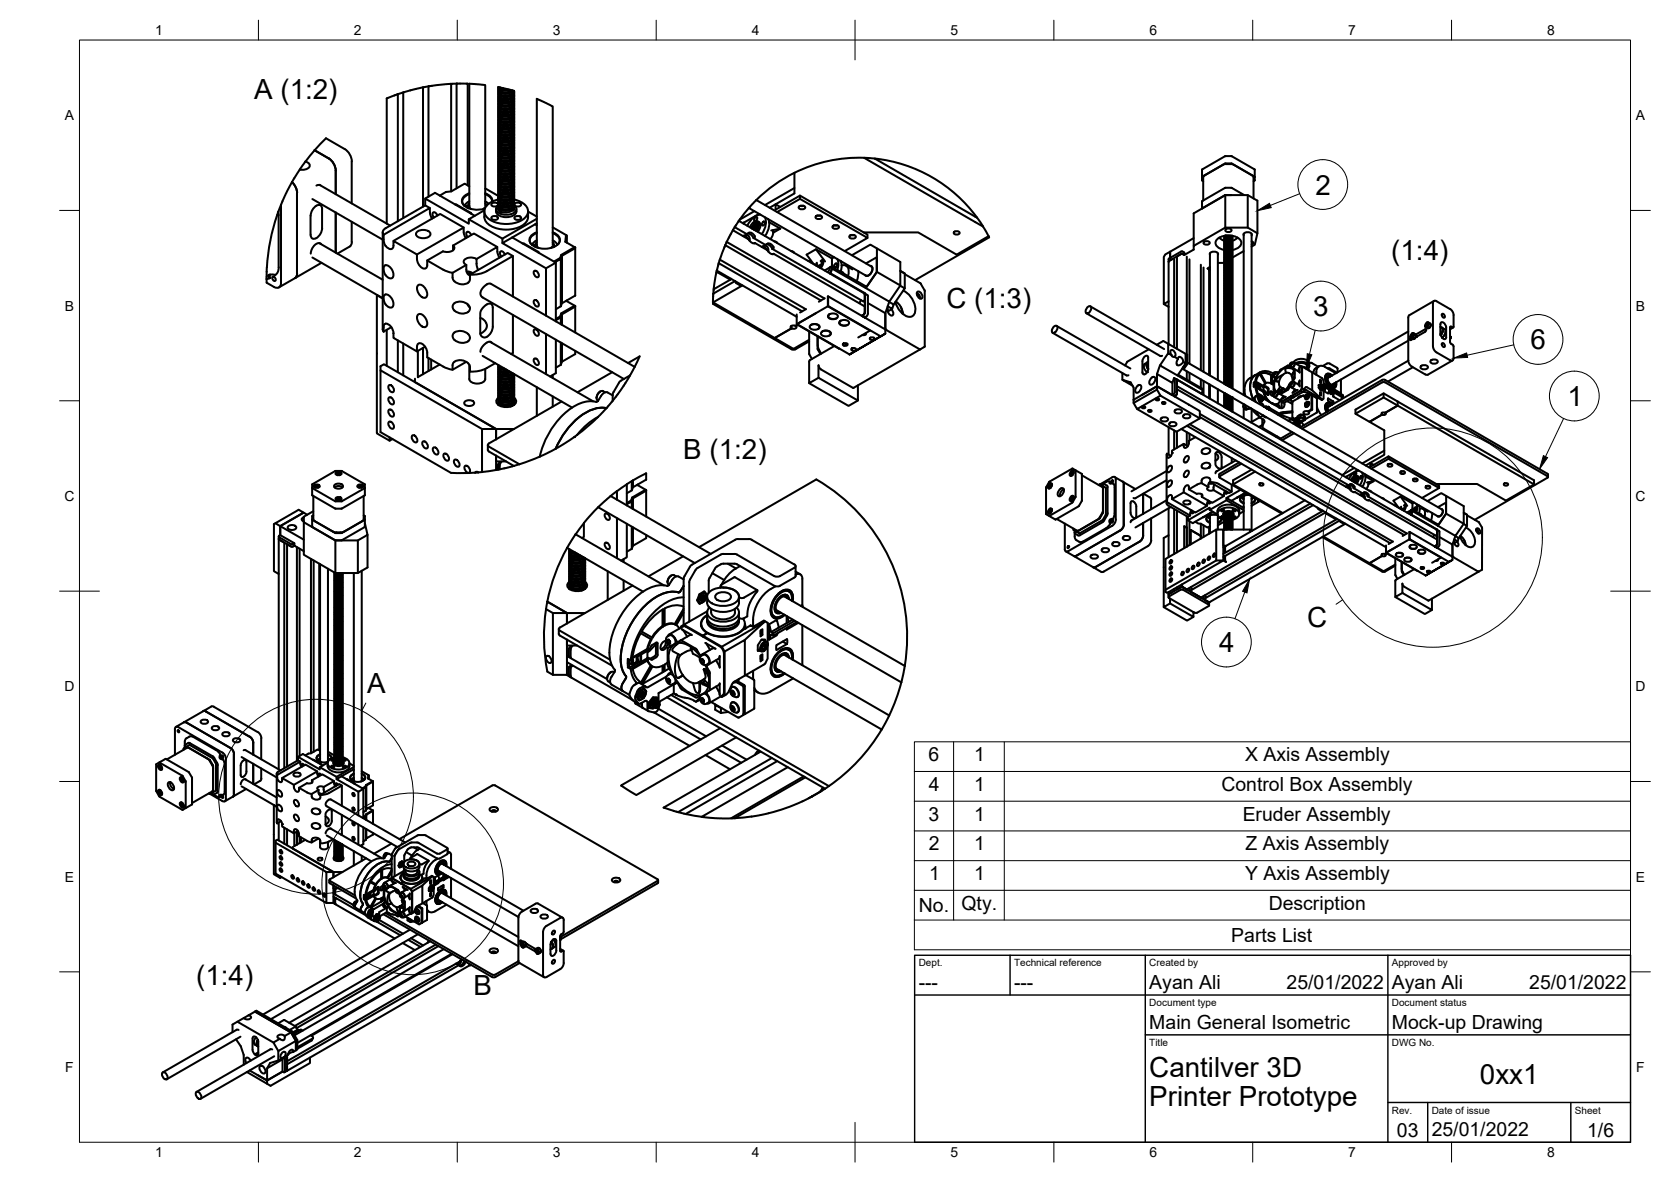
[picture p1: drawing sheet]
<svg xmlns="http://www.w3.org/2000/svg" width="420mm" height="297mm" viewBox="0 0 420 297" stroke-linecap="round" stroke-linejoin="round" font-family="sans-serif">
<defs><g id="words">
<g font-size="7">
<text x="63.9" y="24.8">A (1:2)</text>
<text x="330.7" y="48.9">2</text>
<text x="349.8" y="65.3">(1:4)</text>
<text x="238" y="77.5">C (1:3)</text>
<text x="330.2" y="79.4">3</text>
<text x="384.8" y="87.8">6</text>
<text x="394.1" y="102.1">1</text>
<text x="171.8" y="115.3">B (1:2)</text>
<text x="328.7" y="157.6">C</text>
<text x="306.5" y="163.9">4</text>
<text x="92.3" y="174.2">A</text>
<text x="49.3" y="247.6">(1:4)</text>
<text x="119" y="249.9">B</text>
<text x="289" y="270.6">Cantilver 3D</text>
<text x="372.1" y="272.3">0xx1</text>
<text x="289" y="278.1">Printer Prototype</text>
</g>
<g font-size="4.9">
<text x="233.5" y="191.3">6</text>
<text x="245" y="191.3">1</text>
<text x="313.1" y="191.3">X Axis Assembly</text>
<text x="233.6" y="198.8">4</text>
<text x="245" y="198.8">1</text>
<text x="307.1" y="198.8">Control Box Assembly</text>
<text x="233.5" y="206.3">3</text>
<text x="245" y="206.3">1</text>
<text x="312.5" y="206.3">Eruder Assembly</text>
<text x="233.5" y="213.7">2</text>
<text x="245" y="213.7">1</text>
<text x="313.2" y="213.7">Z Axis Assembly</text>
<text x="233.7" y="221.2">1</text>
<text x="245" y="221.2">1</text>
<text x="313.1" y="221.2">Y Axis Assembly</text>
<text x="231.1" y="229.2">No.</text>
<text x="241.8" y="228.7">Qty.</text>
<text x="319" y="228.7">Description</text>
<text x="309.6" y="236.7">Parts List</text>
<text x="231" y="248.5">---</text>
<text x="255" y="248.5">---</text>
<text x="289" y="248.5">Ayan Ali</text>
<text x="323.5" y="248.5">25/01/2022</text>
<text x="350" y="248.5">Ayan Ali</text>
<text x="384.5" y="248.5">25/01/2022</text>
<text x="289" y="258.6">Main General Isometric</text>
<text x="350" y="258.6">Mock-up Drawing</text>
<text x="351.3" y="285.7">03</text>
<text x="360" y="285.5">25/01/2022</text>
<text x="399.1" y="285.7">1/6</text>
</g>
<g font-size="3.5">
<text x="39" y="8.8">1</text>
<text x="89" y="8.8">2</text>
<text x="139" y="8.8">3</text>
<text x="189" y="8.8">4</text>
<text x="239" y="8.8">5</text>
<text x="289" y="8.8">6</text>
<text x="339" y="8.8">7</text>
<text x="389" y="8.8">8</text>
<text x="16.3" y="30.2">A</text>
<text x="411.3" y="30.2">A</text>
<text x="16.3" y="78">B</text>
<text x="411.3" y="78">B</text>
<text x="16.2" y="125.9">C</text>
<text x="411.2" y="125.9">C</text>
<text x="16.2" y="173.7">D</text>
<text x="411.2" y="173.7">D</text>
<text x="16.3" y="221.6">E</text>
<text x="411.3" y="221.6">E</text>
<text x="16.4" y="269.4">F</text>
<text x="411.4" y="269.4">F</text>
<text x="39" y="290.8">1</text>
<text x="89" y="290.8">2</text>
<text x="139" y="290.8">3</text>
<text x="189" y="290.8">4</text>
<text x="239" y="290.8">5</text>
<text x="289" y="290.8">6</text>
<text x="339" y="290.8">7</text>
<text x="389" y="290.8">8</text>
</g>
<g font-size="2.5">
<text x="231" y="242.9">Dept.</text>
<text x="255" y="242.9">Technical reference</text>
<text x="289" y="242.9">Created by</text>
<text x="350" y="242.9">Approved by</text>
<text x="289" y="252.8">Document type</text>
<text x="350" y="252.8">Document status</text>
<text x="289" y="262.9">Title</text>
<text x="350" y="262.9">DWG No.</text>
<text x="350" y="279.9">Rev.</text>
<text x="360" y="279.9">Date of issue</text>
<text x="396" y="279.9">Sheet</text>
</g>
</g></defs>
<!-- layer: Visible -->
<g fill="none" stroke="#000" stroke-width=".51">
<path d="M79.1 37.7l3.5 2.1M79.1 37.8l3.5 2M79.1 37.8l-2.3 2.8M79.1 37.8l2.9-3.1 4.7 2.8a3.9 3.9 0 0 1 1.8 3l-.1 10.6M79.1 37.8h.1M82.6 39.8a3.9 3.9 0 0 1 1.8 3.1v5.9M100 23.7l-2.8 1v31.5M100 23.7h.1M100 23.7v31.9M101.4 23.2v31.6M103.2 22.7l-3.1 1M106.3 22l-3.1 .7"/>
<path d="M106.4 22v29.9M106.6 21.9l-.3 .1M107.7 21.7v27.7M107.7 21.7l-1.1 .2M108 21.7h-.3M108.6 21.6l-.6 .1M113.4 21.1v27M114.8 21h2.8v25.6M114.8 21v26.3M114.8 21l-6.2 .6M125.3 21.9l.3 .1M125.3 21.9l.4 .5 .8 .3 1.7-.1"/>
<path d="M125.3 21.9l.1 .7 1 .5 1 .1 1.4-.5M125.3 22.6l.2 .9 1.3 .5 1.7-.3 .5-.4 .3-.5M125.3 36.5l.1 .7 .5 .4M125.3 32.4l.1 .8 .5 .4M125.3 24.3v.5l.3 .5 .3 .1v-.4l.2-.1M125.3 28.4l.1 .7 .5 .4M125.3 22.4v.4l.2 .3 1.2 .5 1.5-.2 .9-.6M125.3 36.3v.5l.6 .4M125.3 32.2v.5l.6 .5M125.3 24.1l.1 .6 .5 .3 .2-.1M125.3 28.2l.1 .6 .5 .3 .2-.1M125.6 22l1.8 .4-1.1-.1z"/>
<path d="M125.6 32.6l.5 .4M125.6 28.5l.5 .5M125.6 24.4l.5 .5M125.6 22l.4 .4 .5 .2 1.4-.1M125.9 37.2l.2-.1-.2 .1M125.9 33.2v.4M125.9 37.2v.4M126.1 33l-.2 .2v.4M126.1 29l-.2 .1v.4M126.1 33l-.2 .2M127.4 22.4l1.9 .4M128.8 22.7l-.7 .5-.9 .2-1-.1-.6-.5"/>
<path d="M128.9 23.4l-.5 .5-1 .3-1.2-.1-.6-.5M128.9 24.2l-.3 .4-.8 .4-.9 .1-.8-.2M128.9 39.7l-.5 .6-1.1 .3-1.1-.1-.6-.6M128.9 38.9l-.5 .6-1 .3-1.1-.1-.7-.6M128.9 38.1l-.6 .6-1.2 .3-.9-.2-.6-.5M128.9 37.3l-.6 .6-1 .2-1.1-.1-.6-.5M128.9 36.5l-.5 .5-1 .3-1.1-.1-.7-.5M128.9 35.7l-.5 .5-1.1 .3-1.1-.1-.6-.5M128.9 34.8l-.5 .6-1 .3-1.1-.1-.7-.6M128.9 34l-.6 .6-1.2 .3-.9-.2-.6-.5M128.9 33.2l-.5 .5-1.1 .3-1.1-.1-.6-.5M128.9 31.6l-.6 .6-1 .2-1.1-.1-.6-.5"/>
<path d="M128.9 32.4l-.3 .4-.9 .4h-1l-.6-.2M128.9 30.8l-.5 .5-1 .3-1.1-.1-.7-.5M128.9 29.9l-.5 .6-1.1 .3-1.1-.1-.6-.6M128.9 29.1l-.5 .6-1 .3-1.1-.1-.7-.6M128.9 25l-.5 .6-1 .3-1.1-.1-.7-.6M128.9 27.5l-.5 .5-1.1 .3-1.1-.1-.6-.5M128.9 28.3l-.3 .4-.8 .4-.9 .1-.8-.2M128.9 26.7l-.6 .5-1.3 .3-.8-.1-.6-.5M128.9 25.9l-.5 .5-1.1 .3-1.1-.1-.6-.5M129.3 22.8l-.1 .6-.3 .5-1.5 .5h-1l-.7-.3-.4-.4v-.5M129.3 39.2l-.1 .5-.5 .6-1.4 .5-.9-.1-.7-.3-.4-.4v-.4M129.3 40l-.1 .6-.6 .6-1.5 .4-1.2-.3v.4"/>
<path d="M129.3 38.4l-.1 .5-.4 .5-1.4 .5h-1l-.7-.3-.4-.3v-.5M129.3 37.6l-.1 .5-.4 .5-1.4 .5-1.5-.2-.6-.5v-.4M129.3 36.7l-.1 .5-.4 .6-1.4 .5-1.6-.3-.5-.5v-.4M129.3 35.1l-.1 .5-.4 .5-1.3 .5-1.7-.2-.4-.4-.1-.5M129.3 35.9l-.1 .6-.6 .6-1.5 .4-1.2-.3v.4M129.3 34.3l-.1 .6-.4 .4-1.4 .5h-1l-.7-.3-.4-.3v-.5M129.3 33.5l-.1 .5-.5 .6-1.4 .4h-1l-.6-.3-.4-.4v-.4M129.3 23.7l-.2 .7-.6 .5-1.2 .3-1.4-.2v.4l1.4 .2 1.2-.3 .7-.5 .1-.9M129.3 32.6l-.1 .6-.3 .5-1.5 .5h-1l-.7-.3-.4-.4v-.5M129.3 24.5l-.1 .6-.4 .4-1.4 .5h-1l-.7-.3-.4-.3v-.5M129.3 25.3l-.1 .5-.4 .5-1.3 .5h-.9l-.8-.2-.4-.4-.1-.5M129.3 31l-.1 .5-.4 .6-1.3 .5h-.9l-.8-.3-.4-.4-.1-.5"/>
<path d="M129.3 31.8l-.2 .8-.7 .5-1.2 .3-1.3-.2M129.3 26.1l-.1 .6-.4 .5-1.4 .5h-.9l-.8-.4-.4-.4v-.4M129.3 30.2l-.1 .6-.4 .4-1.4 .6-1-.1-.7-.3-.4-.3v-.5M129.3 26.9l-.1 .5-.3 .5-.6 .4-.9 .2-1.6-.3-.5-.5v-.4M129.3 27.8l-.2 .7-.6 .5-1.3 .3-1.3-.2v.4M129.3 29.4l-.1 .5-.4 .5-1.3 .5-1.6-.2-.5-.4-.1-.5M129.3 28.6l-.1 .6-.4 .4-1.4 .5h-1l-.7-.3-.4-.4v-.4M129.3 23.1v.6l-.4 .6-1.5 .5h-1l-.6-.3-.5-.4v-.6M129.3 39.4v.6l-.3 .4-.6 .5-.8 .2h-1.1l-.8-.3-.4-.4v-.6M129.3 38.6v.6l-.5 .6-1.4 .5-1.6-.2-.5-.5v-.6M129.3 37.7v.7l-.3 .4-.7 .5-1 .2-1-.1-.7-.3-.3-.4v-.5M129.3 36.9v.7l-.4 .5-1.5 .6h-.8l-.8-.3-.5-.4v-.7"/>
<path d="M129.3 35.3v.6l-.4 .6-1.5 .6-1.1-.1-.6-.3-.4-.4v-.6M129.3 36.1l-.1 .9-.8 .6-1.1 .3-1.4-.3M129.3 34.5l-.1 .7-.4 .5-1.3 .5-1.7-.2-.4-.4-.1-.7M129.3 33.7v.6l-.4 .5-.6 .4-1 .2h-1l-.7-.3-.3-.5v-.5M129.3 32.9v.6l-.4 .6-1.5 .5h-.8l-.8-.3-.5-.4v-.6M129.3 24.7l-.1 .7-.4 .5-1.3 .5-1.7-.2-.4-.4-.1-.7M129.3 25.5v.6l-.4 .6-1.5 .6-1.1-.1-.6-.3-.4-.4v-.6M129.3 31.2v.7l-.4 .5-1.5 .6h-.8l-.8-.3-.5-.5v-.6M129.3 32l-.1 .9-.7 .6-1.2 .3-1.4-.2M129.3 26.3l-.1 .7-.4 .6-1.3 .5-1.7-.3-.4-.4-.1-.7M129.3 30.4l-.1 .7-.4 .6-1.3 .5-1.7-.3-.4-.4-.1-.7M129.3 27.1v.7l-.4 .5-1.5 .6h-.8l-.8-.3-.5-.4v-.7"/>
<path d="M129.3 27.9l-.1 .9-.7 .6-1.2 .3-1.4-.2M129.3 29.6v.6l-.3 .4-.6 .5-.8 .2h-1.1l-.8-.3-.4-.4v-.6M129.3 28.8v.6l-.5 .6-1.4 .5-1.6-.2-.5-.6v-.5M217.3 39.7l2.7 .2M217.3 39.7l29.9 17.2M217.3 39.7a36.7 36.7 0 0 0-17.5 3.7M220 39.9l25.7 14.8M220 39.8a36.7 36.7 0 0 1 25.7 14.9M308.2 39.2l1.5 .1M308.2 39.2l-5.9 3.4M309.7 39.3l5.8 3.3M69.7 54.1l.3-.9v14.5l-.2 .8-.7 .6"/>
<path d="M69.7 54.1a48.9 48.9 0 0 0-2.6 13.1M70.7 51.5v19.6a1.08 1.08 0 0 1-.6 1.1 1.08 1.08 0 0 1-1.2-.1l-1.9-1.1M73.4 45.8l-1.9 3.6-1.5 3.8M73.4 45.8l.9 1.2 .4 1.5v20.6l-.5 .8M75.4 42.6l-2 3.2M76.8 40.6l-1.4 2M76.8 40.6a.96 .96 0 0 1 1.1 .8 .96 .96 0 0 1-.9 1.1l-1.6 .1M78.1 54.2v4.8M78.5 50l17.7 10.2M80.5 46.6l17.6 10.1M80.6 46.6l-.5-.1-.5 .1M81 52.5v4.8"/>
<path d="M81 52.5a.94 .94 0 0 0-.6-1 .94 .94 0 0 0-1.1 .4l-.9 1.2-.3 1.1M81 57.3a2.73 2.73 0 0 1-2.2 2.7l-.4-.2-.3-.8M84.4 53.4v9.7M88.4 55.7l.1 5.1-.2 .7-.4 .4M96.2 58.4v24.3l.3 .6M97 57.3a1.08 1.08 0 0 0-.5 1.7v1.2M104.8 58.3a2.42 2.42 0 0 1 3.4 .4 1.64 1.64 0 0 1-2.2 1.1 1.04 1.04 0 0 1-1.1-.3 1.04 1.04 0 0 1-.1-1.2zM106.9 51.6v-1.7l11 6.3v-1.1M106.9 49.9l2.5-1.4 10 5.7M108.1 52.3l-1.2-.7-10 5.8M108.7 54.9l-.5-1.1-.1-1.5-11.6 6.7M110 54.2l-.3-.5a.53 .53 0 0 0-.8-.3 .53 .53 0 0 0-.1 .8l.3 .5"/>
<path d="M114.4 51.3l.4 .1M114.7 51.5l.1-.1 3.6 2.1-.1 .1M116.6 57.2l-5.9-3.4-11.8 6.7M116.8 51.5v.2l.9 .2 .1 .4M117.1 59.8l-.5-1.1v-1.5l-11.8 6.8M117.8 52.3h.1M118 51.1l-.4 .7M118 50.6l-.8 .5-.4 .6M118 48.8a1.86 1.86 0 0 0-1.5 2.7M118 51.6l.1 .5 .3 .4M118 48.6a1.86 1.86 0 0 0-1.6 1.1 1.86 1.86 0 0 0 .3 1.9 5.6 5.6 0 0 0 5.2 .8M118 46.8l-1.2-.6-3.3 1.9-1.4 .1-1.5 1"/>
<path d="M118.4 53.5l.1 .2M118.5 59.1l-.3-.5a.53 .53 0 0 0-.8-.3 .53 .53 0 0 0-.1 .8l.3 .5M121.8 53.1v1.4M121.8 52.8l-3.9 2.3 8.4 4.9M121.8 54.5a3.4 3.4 0 0 0 2.7 2.8 7.4 7.4 0 0 0 7.9-1.7l.4-1.1M121.9 52.2l-.4 .3M122 48.6l.6 .2a2.01 2.01 0 0 1 1.2 1.8M122 48.8l.9 .5a1.69 1.69 0 0 1 .8 1.4M122 50.6l.9 .6M122 47.4l3.3 1.8M122 51.8v-30.4l-4-.4v31M122 51.1l.3 .6"/>
<path d="M123.6 51.2l.5-.3h.6l.5 .5a.99 .99 0 0 1-1.7 0zM123.6 54.6l.5-.3h.6l.5 .5a.99 .99 0 0 1-1.7 0zM124.7 52.5a1.76 1.76 0 0 0 1.9 2 3.1 3.1 0 0 0 3.2-1l.1-.4M125.3 52.5v.1M125.3 48.8l.1 .7 .5 .4M125.3 44.7l.1 .7 .5 .4M125.3 40.6l.1 .7 .5 .4M125.3 49.8l-.1 .4M125.3 51.2v.4M125.3 52v.5M125.3 51.6a1.08 1.08 0 0 0-.6 1.1 1.08 1.08 0 0 0 .8 .9 3.6 3.6 0 0 0 4.2-.6 1.01 1.01 0 0 0-.4-1.4v.7l-.3 .4-1.2 .6h-1.7l-.6-.4-.2-.4M125.3 52.4v.2a.68 .68 0 0 0 .7 .6"/>
<path d="M125.3 50.1a3.9 3.9 0 0 0-3.5 3 3.4 3.4 0 0 0 2.7 2.8 7.5 7.5 0 0 0 7.9-1.7 2.38 2.38 0 0 0-1.5-3.5l-1.6-.6M125.3 48.6v.5l.6 .4M125.3 44.5v.5l.6 .4M125.3 40.4v.5l.6 .4M125.9 49.5l.2-.1-.2 .1M125.9 45.4l.2-.1-.2 .1M125.9 41.3l.2-.1-.2 .1M125.9 41.3v.4M125.9 45.4v.4M125.9 49.5v.4M128.8 59.7l11 6.3v14.8M128.8 59.7l-2.5 1.4 11 6.3 2.5-1.4"/>
<path d="M128.9 52l-.6 .6-1.2 .2-.9-.1-.6-.5M128.9 52.8l-.1 .1M128.9 51.2l-.6 .6-1 .2-1.1-.1-.6-.5M128.9 50.4l-.5 .5-1 .3-1.1-.1-.7-.5M128.9 49.5l-.5 .6-1.1 .3-1.1-.1-.6-.6M128.9 48.7l-.5 .6-1 .3-1.1-.1-.7-.6M128.9 47.9l-.6 .6-1.2 .3-.9-.2-.6-.5M128.9 47.1l-.6 .6-1 .2-1.1-.1-.6-.5M128.9 46.3l-.5 .5-1 .3-1.1-.1-.7-.5M128.9 45.5l-.6 .5-1 .3-1.1-.1-.6-.5M128.9 44.6l-.5 .6-1 .3-1.1-.1-.7-.6M128.9 43.8l-.6 .6-1.2 .3-.9-.2-.6-.5"/>
<path d="M128.9 43l-.6 .6-1 .2-1.1-.1-.6-.5M128.9 42.2l-.6 .6-1.2 .2-.9-.1-.6-.5M128.9 41.4l-.6 .6-1 .2-1.1-.1-.6-.5M128.9 40.6l-.5 .5-1 .3-1.1-.1-.7-.5M129.3 51.4l-.1 .6-.4 .5-1.4 .5h-.9l-.8-.4-.4-.4v-.4M129.3 52.2l-.2 .8M129.3 50.6l-.1 .5-.4 .6-1.3 .5h-.9l-.8-.3-.4-.4-.1-.5M129.3 49.8l-.1 .6-.4 .4-1.4 .6-1-.1-.7-.3-.4-.3v-.5M129.3 49l-.1 .5-.5 .6-1.4 .5-.9-.1-.7-.3-.4-.4v-.4M129.3 47.4l-.1 .5-.4 .5-1.4 .5-1.5-.2-.6-.5v-.4M129.3 48.2l-.1 .6-.6 .6-1.2 .3-1.5-.2v.4M129.3 46.5l-.1 .5-.4 .6-1.4 .5-1.6-.3-.5-.5v-.4"/>
<path d="M129.3 45.7l-.1 .6-.4 .5-1.4 .5h-.9l-.8-.4-.4-.3v-.5M129.3 44.9l-.1 .5-.4 .5-1.3 .5-1.7-.2-.4-.4-.1-.5M129.3 43.3l-.1 .5-.5 .6-1.4 .4h-1l-.6-.3-.4-.4v-.4M129.3 44.1l-.1 .6-.6 .6-1.2 .3-1.5-.2v.4M129.3 42.4l-.1 .6-.3 .5-1.5 .5-1.6-.3-.5-.4v-.5M129.3 41.6l-.1 .6-.4 .5-1.4 .5h-.9l-.8-.4-.4-.4v-.4M129.3 40.8l-.1 .5-.4 .6-1.3 .5h-.9l-.8-.3-.4-.4-.1-.5M129.3 50.8v.6l-.3 .5-1.3 .6-1 .1-.8-.2-.5-.4-.1-.4M129.3 50l-.1 .7-.4 .6-1.3 .5-1.7-.3-.4-.4-.1-.7M129.3 49.2v.6l-.3 .4-.6 .5-.8 .2h-1.1l-.8-.3-.4-.4v-.6M129.3 47.5v.7l-.3 .4-.7 .5-1 .2-1-.1-.7-.3-.3-.4v-.5M129.3 48.4l-.1 .8-.8 .7-1.2 .3-1.3-.3"/>
<path d="M129.3 46.7v.7l-.4 .5-1.5 .6h-.8l-.8-.3-.5-.4v-.7M129.3 45.9l-.1 .7-.4 .6-1.3 .5-1.7-.3-.4-.4-.1-.7M129.3 45.1v.6l-.3 .5-.6 .4-.8 .2h-1.3l-.6-.3-.4-.4v-.6M129.3 43.5v.6l-.4 .5-.6 .4-1 .2h-1l-.7-.3-.3-.5v-.5M129.3 44.3l-.1 .9-.8 .6-1.2 .3-1.3-.3M129.3 42.7v.6l-.4 .6-1.5 .5h-.8l-.8-.3-.5-.4v-.6M129.3 41.8v.7l-.5 .6-1.3 .5h-1l-.7-.3-.4-.3-.1-.8M129.3 41v.7l-.4 .5-1.5 .6-1.6-.3-.5-.5v-.6M129.3 40.2l-.1 .9-.8 .6-1.1 .3-1.4-.3M129.3 52.5h.1M129.4 51.2l.5-.3h.6l.5 .5a.99 .99 0 0 1-1.7 0zM129.4 54.6l.5-.3h.6l.5 .5a.99 .99 0 0 1-1.7 0z"/>
<path d="M129.8 52.5v.6M132.8 53.1v1.4M132.8 53.2l2.2 1.2M134.5 56.4l.5 .2M135 58.6a1.86 1.86 0 0 0-1.5 2.7M135 58.4a1.89 1.89 0 0 0-1.5 2.9 5.4 5.4 0 0 0 6.9 0 1.62 1.62 0 0 0-.8-2.6l-.6-.3M135 55l-8.7 5v1.1M135 56.1l-6.2 3.6M139 58.6a1.85 1.85 0 0 1 1.4 2.7M139 57.2l3.5 2-.2 1.7M142.3 59.1l-.2 1.7 2.4 1.3M142.5 59.2v1.8"/>
<path d="M183.7 58.9l-1 1.9M184.3 57.9l4 2.3a1.52 1.52 0 0 0 1.5 .9l-.2 .1M184.7 57.1h.1M184.7 57.1l3.1 1.7 .4-.2a.79 .79 0 0 1 1.3 .4l.3 .6-.3 .2a1.91 1.91 0 0 0-1.5-1.1M184.7 57.1l-1 1.8M184.9 56.9l-.1 .1M185.1 56.6l-.3 .3M185.7 55.7l-.6 .9M185.8 55.5l-.1 .2M185.8 55.5l31.5 18.2 .2 .3M187 59.3h-.1a1.32 1.32 0 0 1 1.4 .9M187 56v.2"/>
<path d="M187 56l-.2 .1M187 59.2a.9 .9 0 0 1 1.1-.1 .9 .9 0 0 1 .4 1M188.3 52.2l-2.3 3M188.6 57.1l.6-1.1a.9 .9 0 0 1 1.3-.4 .9 .9 0 0 1 .3 1.3l-.6 1.2M189.5 59.8l3 1.8 .5-.3a1.07 1.07 0 0 1 1.5 .8v.3l-.3 .1a1.78 1.78 0 0 0-1.4-1.1M189.7 56v.3l-.6 .5-.1 .5M189.7 56.3l.3-.1 .4 .2v1M189.7 56l.3-.1a.85 .85 0 0 1 .4 1.4l-.4 .6M189.7 53.1l-3.7 2.1-.2 .3M189.8 54.8l.4-.3 .2 .3-.2 .5-.4 .3-.2-.3zM189.9 56.4l-.8 1.1M190.3 56.4l-.8 .3-.4 .7"/>
<path d="M190.4 56h-.7M190.4 56.5l-.6 .3-.5 .8M190.4 57.3l-.3 .5M190.5 56.6l-.6 .5-.3 .6 .8-1M190.5 56.9l-.7 .9M190.5 55.6a1.39 1.39 0 0 1 .3 2.3l-.3 .3M190.9 53.7l-3.9 2.3M191.2 53.9a4.1 4.1 0 0 0-3.3 2.8M191.7 55.9l.5-.3 .2 .3-.2 .6-.5 .2-.2-.3zM192.3 54.6a4.1 4.1 0 0 1-.8 4.2M193.1 55a4.1 4.1 0 0 1-.7 4.3M193.4 55.8l2.8 1.7-1.8 1"/>
<path d="M194.3 57.9a2.15 2.15 0 0 1-.6 2.2M195 51.3l-1.5 .9M195.4 53.3l5.7-3.3 17 9.8-5.7 3.3M196.2 57.5l-2.3 .4M199.7 43.4v5.2l-4.7 2.7M199.7 47.3l-7.4 4.2M199.8 43.4a36.7 36.7 0 0 0-9.6 6.8M200.9 52l.4-.3h.7l.5 .4a.97 .97 0 0 1-1.7 0zM201.1 50v-.8l17 9.8v.8M201.1 49.2l-6.1 3.5v-1.4l1.2 .7M201.2 51.7h.9M205.1 54.4l.5-.3h.6l.5 .5a.97 .97 0 0 1-1.7 0z"/>
<path d="M205.4 54.2h.9M209.4 56.9l.4-.3h.6l.6 .4a.97 .97 0 0 1-1.7 0zM209.7 56.6h.9M213.6 59.3l.5-.2h.6l.5 .4a.97 .97 0 0 1-1.7 0zM213.9 59.1h.9M217.2 58.4h13.7l9.6 5.6 8.1-4.6M240 58.2l.5-.1a.58 .58 0 0 1 .8 .5l-.8 .4a.58 .58 0 0 1-.7-.6zM245.7 54.7l2.9 4.6M248.6 59.3l.1 .3-18.6 10.8M300.1 59.8l-5.9 3.5v1.5v-1.5l-1.2 .7-.4 .6v11.8l1.2-.7M302.2 42.7l.1 2.7M302.3 45.4l.2 .1"/>
<path d="M302.3 52.4l5.8-3.4v8.2M302.3 44.4v.1M302.3 42.6h.1M302.3 50.5l-.1 1.9M306.6 59.7l.5 .5 .8 .3 .1-.5 .7-.4 .9 .2 .3 .5M307.9 59.2v.2M307.9 59.3v.4M308.1 57.7a.82 .82 0 0 1 .9-.3 .82 .82 0 0 1 .6 .6 .82 .82 0 0 1-.8 .4 .82 .82 0 0 1-.7-.7zM308.2 41.1h1.5M308.2 47.2h1.5M308.2 59.2l.1 .1M308.2 59.2l-.3 .6"/>
<path d="M308.2 59.2h.1M308.2 49h1.4M308.2 41.1l-5.9 3.3M308.2 47.2l-5.9 3.3M308.3 59.3l-.2 .2M308.5 59.2l-.2 .1M309.5 59.2l.2 .2M309.6 49h.1M309.7 59.8l-.4-.3h-.5l-.7 .4M309.7 41.1l5.8 3.4M309.7 59.2l.1 .4M309.7 47.2l3.1 1.8"/>
<path d="M309.8 60l-.2-.4-.8-.2-.7 .3-.2 .5M309.9 59.9l-.1-.3-.2-.3-.8-.1-.7 .3-.2 .6M309.9 59.3v.2M309.9 59.2v.1M310.3 41.4l-.5-.2-2.1 .1-5 2.9-.2 .4v5.8M311.1 59.7l-.4 .5-.8 .3M312.7 58.8v40.5M312.7 59.1a1.01 1.01 0 0 1 1.6-.6l.5 .4-.1 .2M313.7 49v8.2M314.7 58.8v36M314.8 44.1l.4 .5M315.2 44.6v5.3"/>
<path d="M315.5 42.7v2.6l-.3 .2M316.2 58.6v-8.2l-2.5-1.4h-5.6l-8 4.6v8.2M67 70.1v.9M67.1 68.3l-.1 1.8M67.1 67.2l-.1 1.1M67.9 69.9l-.9 .2M67.9 69v.9l-.5-.5 .1-.3h1.6M68.5 69.6l.2-.1a.68 .68 0 0 1 .5 .4 .68 .68 0 0 1-.1 .7 .79 .79 0 0 1-.6-1zM74.2 69.9l-4.1 2.3M78.5 64.7l17.7 10.2M80.3 61.1l15.9 9.2M80.8 61.4a1.28 1.28 0 0 0-2 .5l-.5 .9-.2 .9"/>
<path d="M80.8 66l-6.6 3.9M84.4 63.1v.4M87.9 62l-3.1 1.7M94.8 74.2v34.7l3.2 1.9v-.9M94.8 74.2l1.4 .8M94.8 74.1v.1M96.5 60.2l.1 .9 .3 .7M97 69.2a1.11 1.11 0 0 0 1.8 .4 2.21 2.21 0 0 0-2-2.9l-.2 .2-.1 .7 .4 1.6M97 76.5a1.11 1.11 0 0 0 1.8 .4 2.17 2.17 0 0 0-2-2.9l-.2 .3-.1 .7 .4 1.5M98.9 61.7a.87 .87 0 0 1-.6 .9 .87 .87 0 0 1-1-.5l-.3-.3M105.1 71.7a1.64 1.64 0 0 1 2.2 1.4 .98 .98 0 0 1 .1 1.3 .98 .98 0 0 1-1.3 .3 2.4 2.4 0 0 1-1-3zM105.1 79.1a1.64 1.64 0 0 1 2.2 1.4 .98 .98 0 0 1 .1 1.2 .98 .98 0 0 1-1.3 .3 2.4 2.4 0 0 1-1-2.9z"/>
<path d="M107.4 65.5l4.1 2.3M111.5 67.8l2.3 .8M113.8 68.6l.1 1.4a2.6 2.6 0 0 0 4.2 .6l.1-1.6M113.9 61.7a.86 .86 0 0 1 .3 1 .86 .86 0 0 1-.9 .5l-1 .1-.9-.1-4 2.3v1.1l-.2 .7a1.64 1.64 0 0 1-2.2-1.3l-.2-2-5.9-3.5v1.2M117.2 66.6a.87 .87 0 0 1-.6-1 .87 .87 0 0 1 .9-.8l1.3-.1a.85 .85 0 0 1 .9 .3 .85 .85 0 0 1 .1 1l.4 1.9M117.2 66.6l-3.4 2M117.2 66.6l.2 1.8 .8 .9M117.3 68.3h.9l.6 .4M117.5 76.4l.6 .8M117.7 76.6a2.5 2.5 0 0 0-3.7-.1l-.1 .9a2.6 2.6 0 0 0 4.2 .5v-.7l-.4-.6M118.2 69l9.4-5.4 1.4 .7-7.1 4.1-1.8 .5zM118.7 68.7l-.7-.1-.4 .2"/>
<path d="M120.8 79.9a2.2 2.2 0 0 1 1.6 1.7v.6l-.3 .7-1.3 1M125 62.1l-5.8-3.4-5.3 3v1.2M125.1 63.3l-.1-1.2-5.2 3M125.1 63.2l.5 1.5M126.9 64l-.2-.5a.53 .53 0 0 0-.8-.3 .53 .53 0 0 0-.1 .8l.3 .5M129 79.1v9.6l-.5 .3M129 64.3v10.2M131.3 61.1l.5 .1M131.7 61.3l.1-.1 3.6 2.1-.1 .1M133.7 61.5h.1M133.8 61.3v.2M133.8 61.5l.7 .1 .3 .5"/>
<path d="M134.4 68.1a1.06 1.06 0 0 1 .9 1.5 1.06 1.06 0 0 1-.9-1.5zM134.4 75.4a1.06 1.06 0 0 1 .9 1.6 1.06 1.06 0 0 1-.9-1.6zM134.8 62.1h.1M135 60.9l-.4 .7M135 60.4l-.8 .5-.4 .6M135 61.4v.5l.4 .4M135.4 63.3l.1 .2M137.3 67.4v11.9M138.9 62l-.4 .3M139 60.4l.7 .5 .4 .7v-.3M139 61.6v-34.9l-4-1.9v37M139 60.9a.88 .88 0 0 1 .1 1.2"/>
<path d="M139.3 61.6v.5M139.6 65.9l1.4-.8v11.9M140.8 79.5l-1 .6M140.8 64.8l-1.5 .9M141 77l-1.2 .7M141.3 64.3l3.2-1.9 .1-.2v12.1l-3.3 1.9zM141.3 76.2l-.3 .8M142.4 75.6l2.1 1.2M142.5 75.5v.2M144.6 76.9l-3.5 1.8 .2 .3-.3 .8-.2-.3 .3-.8M144.6 62.2l-.1-.1-3.4 2 .2 .2-.3 .8-.2-.3 .3-.7M144.6 76.9v6.7"/>
<path d="M144.6 76.9l-.1 .2-3.2 1.9v2.6M179.3 75.8v.2M179.3 76.4l19.8 11.4M179.3 76v.3M179.3 76l15.5 8.9M179.3 74.5v1.3M179.3 73.8v.7M180.2 68.1l.2 .3 3.2 1.8 .1-.2M180.2 68.1l-.8 5.7M180.2 68l20.1 11.6M180.2 68v.1M180.3 67.8l-.1 .2"/>
<path d="M180.7 66.1v.1M180.7 66.1l21 12.1M180.7 66.1l-.4 1.7M180.9 65.4l-.2 .7M181 65.2l21.6 12.5M181 65.2v.2M182.2 62.1l-1.2 3M182.4 61.6l-.3 .6M182.4 61.6v.1M182.4 61.6l24 13.9M182.7 60.9l-.3 .7M182.7 60.8v.1"/>
<path d="M182.7 60.8l24.6 14.2M183.7 70.3l-4.2 2.4M184.8 70.6l-5.5 3.2M184.9 70.7l.2 .4M185.1 71.1l1.1 .7 .4-.1M186.5 71.8l-7.2 4.2M188.5 60.1v.5M189.8 61.1l3.2 1.9M191.6 62.1a.95 .95 0 0 1 1.1-.2 .95 .95 0 0 1 .5 1.1v.3M191.6 62.1a1.33 1.33 0 0 1 1.4 .9M193.1 63l.2 .4a1.08 1.08 0 0 0 1.2 .4M194.2 62.6l22.9 13.1 .4-.4"/>
<path d="M194.5 63.8l-.2 .1M194.5 63.8l22.9 13.2M194.7 60.6l.7 .5M198.9 63.1l.8 .4M200.3 79v2.5l10.7 6.1M202.6 77.7l-1.4 .8M203.2 65.5l.7 .5M204.6 66.4l-1.8-2.4 2.4-1.4 4 2.3v1.8M204.8 66.4v.1M205.2 62.6l2.3 3.1M205.2 78.7l-4.8 2.8M205.4 66l-.3 .7"/>
<path d="M205.4 66.3l-.1 .5M205.6 66.7l-.1 .2M205.8 66.9l-.1 .1M206 67.1v.1M206.3 65.6l.4 .5-.2 .7M206.6 65.4l.1 .8-.5 1.1M206.6 66.3l-.9 .6M206.9 65.2a2.13 2.13 0 0 1-.5 2.2M207.3 75l-1.4 .8M208.2 74.5v2.4M208.3 79.2a1.54 1.54 0 0 1 2.4 .3 1.45 1.45 0 0 1-2.5 0zM208.6 79l-.3 .2a.98 .98 0 0 0 1.4 1l.6-.2"/>
<path d="M208.7 67.2l-.2 .6-.4 .6M208.8 68.7l8.4 4.9M208.8 68.7l.4-1.2 8.5 4.9M208.9 67.1l-.2 .1M208.9 67l.3 .1v.4M209.1 67.5l-.3 1.2M209.2 67.5l-.2-.5-1.7 1M209.2 67l8.5 4.9v.5M209.2 66.4l.2 .8M209.7 64.6l-.5 .3M209.9 66.4l.4-.3 .2 .3-.2 .6-.4 .2-.2-.3zM210.5 65.1l.3 1.2-.3 1.5"/>
<path d="M211.3 65.5l.3 1.2-.2 1.6M211.4 68.3l.5 .1 .2 .3M211.5 65.7l-.1 .1M211.6 66.7a1.35 1.35 0 0 1 1.4 .3 1.35 1.35 0 0 1 .4 1.4l-.2 1M212.7 66.8l1.6 .9M214.2 64.1l4.6-2.6 1.7 .9v5.9l-2.8 4.1M215.8 68.1l-.1 1.5-.3 1M216.5 75.4l-.4 .8M217 79.2l-.3 .2M217 79.2l-.3 .2-8.5-4.9v2.4l13.2 7.6M217.1 75.7h-.1M217.3 73.6l.2 .4"/>
<path d="M217.4 73.7l.7 .4 .1 .4v4.3l-.4 .8M217.4 77l.1 .1M217.4 74v4.4M217.5 78.4l-.5 .8M217.5 74v4.4M217.7 66.2l2.7-1.5v3.7l-2.7 3.9M217.7 69.2a1.5 1.5 0 0 0 1.4-2.2l-28.9-16.7-1.9 2 29.4 17M218.2 76.2l4.4 2.5v4.1l-5.9-3.4 .7 .4 .4-.2M218.9 66.8a1.01 1.01 0 0 1 .2 1.7l-.2 .3a.87 .87 0 0 1-1.4 .3M220.5 62.4l5.9 3.4v5.9l-5.9-3.4M223.3 77.6a1.23 1.23 0 0 0 1.1 1.7l.2-.8-.5-.8M223.6 75.9l1.1 .6-.4 1.1-1.1-.6"/>
<path d="M223.6 75.8l-1 2.9v4.1M224.3 77.6l-1.1 .7M225.2 75.8a3.3 3.3 0 0 1 1.6 2.9M226.3 71.8l1.2 .7-2.8 4M226.4 71.7l-2.8 4.1-5.9-3.4M226.5 77.2l.6 1.8M227.1 73.1a5.2 5.2 0 0 1 2.9 5.7 1.68 1.68 0 0 1-2.8 .2 5.9 5.9 0 0 1-2.1-3.1M227.5 68.7l-1.1-.6 1.1 .6v3.8M227.5 68.9l4.1 2.4M230.5 73.6l.7 .6 .1 .8M230.7 73.3a1.16 1.16 0 0 1 1 1.7 1.16 1.16 0 0 1-1-1.7zM231.1 74.1l-.4 .2"/>
<path d="M231.5 71.3l1 1.7v14.1l-17.9 10.4M273.2 78.7l18.5 10.8M273.4 77.3l.8-.3a1.16 1.16 0 0 1-1 1.7 1 1 0 0 1 .2-1.4zM274.2 77l18.5 10.7M292.6 76.4l1.2 .7M293.8 65.2v21.3M294 65.6l-.2 .2M294.8 65.1l-.8 .5M295.2 65.2v22.1M295.9 64.5v23.2M296.8 63.9l-.8 .5M297.5 63.9l.3 .2-.8-.3-3 1.8"/>
<path d="M298.4 64.5v24.6M299.1 65.2v26.2M301.9 66.5v26.5M302.6 67.2v26.2M302.7 60.9a.82 .82 0 0 1 .8-.3 .82 .82 0 0 1 .6 .6 .82 .82 0 0 1-.8 .3 .82 .82 0 0 1-.6-.6zM303.9 67.6h.1M304 67.8v26.4M304.1 67.2v.6M304.2 67.1l-.6 .4 .5 .2-.1 .2M304.2 63.7v30.6M304.2 64a1.01 1.01 0 0 1 1.6-.7l.5 .5-.1 .2M306.2 63.7v31.8"/>
<path d="M307.9 65.9l-.3 .2h-1.4M307.9 62.8a2.09 2.09 0 0 1-2.2-2.1 3.7 3.7 0 0 1 4.5-1.4l.5 .2a1.49 1.49 0 0 1 1.4 1.3 1.49 1.49 0 0 1-.9 1.6l-1.3 .4M308.2 67.4a.89 .89 0 0 1 1-.4l.6 .2 .1 .5M308.2 67.4l1.1-.2 .5 .3v.3M308.2 67.4l-.3 .6M308.2 69.4a1.1 1.1 0 0 1 1.4-.2l.3 .5M308.2 69.4l1.2-.1 .4 .2v.3M308.2 69.4l-.3 .6M308.2 71.5a.84 .84 0 0 1 1-.4l.6 .2 .1 .4M308.2 71.5l1.1-.2 .5 .3v.2M308.2 71.5l-.3 .5M308.2 67.4l.1 .1"/>
<path d="M308.2 69.4l.1 .1M308.2 71.5l.1 .1M308.3 61.3l.2-.2h.8l.5 .2v.3M308.3 61.3l.8-.2 .6 .4M308.3 61.3l-.2-.2-.2 .6M308.3 61.3l-.2 .3M308.3 63.4l.4-.3h.6l.5 .3v.3M308.3 63.4l.7-.2 .7 .3M308.3 63.4l-.1-.3-.3 .2v.5M308.3 63.4l-.2 .2M308.3 65.4l.2-.2 .7-.1 .6 .3v.3M308.3 65.4l.8-.2 .6 .3"/>
<path d="M308.3 65.4l-.2-.2-.2 .6M308.3 65.4l-.2 .2M308.3 67.5l.8-.2 .6 .3M308.3 67.5l-.1-.3-.3 .2v.5M308.3 67.5l-.2 .2M308.3 69.5l.9-.2 .5 .3M308.3 69.5l-.2-.2-.2 .6M308.3 69.5l-.2 .2M308.3 71.6l.8-.3 .6 .4M308.3 71.6l-.1-.3-.2 .1-.1 .5M308.3 71.6l-.2 .2M308.3 73.6l.4-.3h.6l.5 .3v.3"/>
<path d="M308.3 73.6l.9-.2 .5 .3M308.3 73.6l-.2-.2-.2 .6M308.3 73.6l-.2 .2M308.3 75.6l.2-.2h.8l.5 .2v.3M308.3 75.6l.8-.2 .6 .3M308.3 75.6l-.2-.2-.2 .6M308.3 75.6l-.2 .2M308.3 77.7l.4-.3h.6l.5 .3v.3M308.3 77.7l.9-.2 .5 .3M308.3 77.7l-.1-.3-.3 .2v.5M308.3 77.7l-.2 .2M308.3 79.7l.2-.2 .8-.1 .5 .3v.3"/>
<path d="M308.3 79.7l.8-.2 .6 .3M308.3 79.7l-.2-.2-.2 .6M308.3 79.7l-.2 .2M309.7 60.2l-.4-.2-.5-.1-.7 .4M309.7 60.6l-.8-.3-.8 .4M309.7 61.1l-.3-.3-.6-.1-.7 .4M309.7 61.9l-.8-.4-.8 .5M309.7 62.3l-.3-.3h-.6l-.7 .4M309.7 62.7l-.4-.3h-.5l-.7 .4M309.7 63.1l-.4-.3h-.5l-.7 .4M309.7 63.9l-.3-.2-.6-.1-.7 .4M309.7 64.3l-.4-.3h-.5l-.7 .4"/>
<path d="M309.7 64.7l-.8-.3-.8 .4M309.7 65.1l-.3-.2-.6-.1-.7 .4M309.7 65.9l-.4-.2-.5-.1-.7 .4M309.7 66.4l-.8-.4-.8 .4M309.7 66.8l-.3-.3-.6-.1-.7 .5M309.7 67.2l-.4-.3h-.5l-.7 .4M309.7 68l-.3-.3h-.6l-.7 .4M309.7 68.4l-.4-.3h-.5l-.7 .4M309.7 68.8l-.8-.3-.8 .4M309.7 69.2l-.8-.3-.8 .4M309.7 70l-.4-.2-.5-.1-.7 .4M309.7 70.4l-.8-.3-.8 .4"/>
<path d="M309.7 70.9l-.3-.3-.6-.1-.7 .4M309.7 71.3l-.2-.3-.7-.1-.7 .5M309.7 72.1l-.3-.3h-.6l-.7 .4M309.7 72.5l-.3-.3h-.6l-.7 .4M309.7 72.9l-.4-.3h-.5l-.7 .4M309.7 73.3l-.8-.3-.8 .4M309.7 74.1l-.2-.2-.7-.1-.7 .4M309.7 74.5l-.8-.3-.8 .4M309.7 74.9l-.3-.2-.6-.1-.7 .4M309.7 75.3l-.3-.2-.6-.1-.7 .4M309.7 76.1l-.8-.3-.8 .4M309.7 76.6l-.3-.3-.6-.1-.7 .5"/>
<path d="M309.7 77l-.2-.3h-.7l-.7 .4M309.7 77.4l-.8-.3-.8 .4M309.7 78.2l-.3-.3h-.6l-.7 .4M309.7 78.6l-.4-.3h-.5l-.7 .4M309.7 79l-.8-.3-.8 .4M309.7 79.4l-.3-.2-.6-.1-.7 .4M309.8 60.4a1.07 1.07 0 0 0-1.8-.3l-.1 .5M309.8 60.8l-.1-.4-.8-.2-.9 .3-.1 .5M309.8 61.2l-.2-.4-.8-.2-.8 .3-.1 .5M309.8 62l-.1-.4-.8-.1-.9 .3-.1 .4M309.8 62.4v-.2l-.3-.2-.8-.1-.7 .3-.1 .5M309.8 62.9l-.2-.5-.8-.1-.7 .3-.2 .5"/>
<path d="M309.8 63.3a1.07 1.07 0 0 0-1.8-.3l-.1 .5M309.8 64.1l-.2-.4-.8-.2-.8 .3-.1 .5M309.8 64.5l-.2-.5-.8-.1-.7 .3-.2 .5M309.8 64.9l-.1-.4-.8-.2-.9 .3-.1 .5M309.8 65.3l-.3-.5-.8-.1-.7 .3-.1 .5M309.8 66.1a1.07 1.07 0 0 0-1.8-.2l-.1 .4M309.8 66.5v-.2l-.3-.3h-.8l-.7 .3-.1 .4M309.8 66.9l-.2-.4-.8-.1-.7 .2-.2 .5M309.8 67.3l-.2-.4-.8-.1-.7 .2-.2 .5M309.8 68.2l-.3-.5-.8-.1-.7 .3-.1 .5M309.8 68.6l-.2-.5-.8-.1-.7 .3-.2 .5M309.8 69l-.1-.4-.8-.2-.8 .3-.2 .5"/>
<path d="M309.8 69.4v-.3l-.3-.2-.8-.1-.7 .3-.1 .5M309.8 70.2l-.2-.4-.8-.2-.7 .3-.2 .5M309.8 70.6l-.1-.4-.8-.2-.9 .3-.1 .5M309.8 71l-.3-.5-.8-.1-.7 .3-.1 .5M309.8 71.4l-.2-.4-.8-.1-.7 .2-.2 .5M309.8 72.2v-.2l-.3-.2-.8-.1-.7 .3-.1 .5M309.8 72.7l-.2-.5-.8-.1-.7 .3-.2 .5M309.8 73.1l-.2-.5-.8-.1-.7 .3-.2 .5M309.8 73.5l-.1-.4-.8-.2-.9 .3-.1 .5M309.8 74.3l-.2-.4-.8-.2-.7 .3-.2 .5M309.8 74.7l-.1-.4-.8-.2-.9 .3-.1 .5M309.8 75.1v-.2l-.3-.3-.8-.1-.7 .3-.1 .5"/>
<path d="M309.8 75.5l-.2-.4-.8-.2-.7 .3-.2 .5M309.8 76.3l-.1-.4-.8-.2-.9 .4-.1 .4M309.8 76.7l-.2-.4-.8-.1-.8 .3-.1 .4M309.8 77.1l-.2-.4-.8-.1-.7 .2-.2 .6M309.8 77.6l-.1-.4-.8-.2-.9 .3-.1 .5M309.8 78.4l-.2-.5-.8-.1-.7 .3-.2 .5M309.8 78.8l-.2-.5-.8-.1-.7 .3-.2 .5M309.8 79.2l-.1-.4-.8-.2-.9 .3-.1 .5M309.8 79.6l-.2-.4-.8-.2-.8 .3-.1 .5M309.9 60.7l-.3-.5-.9-.2-.8 .5v.4M309.9 61.1l-.1-.3-.2-.3-.8-.1-.7 .3-.2 .6M309.9 61.5l-.1-.4-.6-.2a1.01 1.01 0 0 0-1.3 .7v.2"/>
<path d="M309.9 61.9l-.3-.5-.9-.1-.7 .3-.1 .5M309.9 62.3l-.3-.5-.8-.1-.7 .3-.2 .6M309.9 62.7l-.1-.4-.3-.1-.8-.1-.7 .4-.1 .5M309.9 63.2l-.3-.6-.9-.1-.7 .4-.1 .5M309.9 63.6l-.1-.5-.6-.2a1.05 1.05 0 0 0-1.3 .7v.3M309.9 64l-.1-.3-.2-.3-.8-.1-.7 .3-.2 .6M309.9 64.4l-.3-.5-.7-.2-.8 .3-.2 .6M309.9 64.8l-.3-.5-.9-.2-.8 .4v.5M309.9 65.2l-.3-.5-.8-.2-.7 .3-.2 .6M309.9 65.6l-.1-.4-.6-.3a1.02 1.02 0 0 0-1.3 .8v.2M309.9 66l-.3-.5-.9-.2-.7 .4-.1 .5M309.9 66.4l-.3-.5-.8-.1-.7 .2-.2 .6"/>
<path d="M309.9 66.8l-.1-.3-.2-.2-.8-.1-.7 .2-.2 .6M309.9 67.3l-.3-.6-.7-.1-.8 .3-.2 .5M309.9 68.1l-.3-.6-.8-.1-.7 .3-.2 .6M309.9 68.5l-.1-.4-.3-.2-.8-.1-.7 .4-.1 .5M309.9 68.9l-.3-.5-.9-.2-.7 .4-.1 .5M309.9 69.3l-.3-.6-.8-.1-.7 .2-.2 .7M309.9 70.1l-.3-.5-.7-.2-.8 .3-.2 .6M309.9 70.5l-.3-.5-.9-.2-.8 .5v.4M309.9 70.9l-.3-.5-.8-.2-.7 .3-.2 .6M309.9 71.3l-.2-.5-.8-.2-.8 .3-.2 .6M309.9 72.1l-.3-.5-.8-.1-.7 .2-.2 .7M309.9 72.5l-.1-.3-.2-.2-.8-.1-.7 .3-.2 .6"/>
<path d="M309.9 73l-.3-.6-.7-.1-.8 .3-.2 .6M309.9 73.4l-.3-.6-.9-.1-.8 .4v.5M309.9 73.8l-.1-.5-.6-.2a.97 .97 0 0 0-1.3 .8v.2M309.9 74.2l-.3-.5-.7-.2-.8 .3-.2 .6M309.9 74.6l-.3-.5-.9-.2-.7 .4-.1 .5M309.9 75l-.3-.5-.8-.2-.7 .3-.2 .6M309.9 75.4l-.1-.3-.2-.3-.8-.1-.7 .3-.2 .6M309.9 75.8l-.1-.4-.6-.3a1.05 1.05 0 0 0-1.3 .8v.2M309.9 76.2l-.3-.5-.9-.1-.8 .4v.4M309.9 76.6l-.1-.3-.2-.2-.8-.1-.7 .2-.2 .6M309.9 77.1l-.3-.6-.7-.1-.8 .3-.2 .5M309.9 77.5l-.3-.6-.9-.1-.7 .3-.1 .5"/>
<path d="M309.9 77.9l-.1-.5-.6-.2a1.05 1.05 0 0 0-1.3 .7v.3M309.9 78.3l-.1-.4-.2-.2-.8-.1-.7 .3-.2 .6M309.9 78.7l-.3-.5-.9-.2-.6 .3-.2 .6M309.9 79.1l-.3-.6-.9-.1-.8 .4v.5M309.9 79.5l-.1-.3-.2-.3-.8-.1-.7 .3-.2 .6M309.9 79.9l-.1-.4-.6-.3a1.02 1.02 0 0 0-1.3 .8v.2M312.7 63.1l-2.8 1.6M314.7 62l.8-.5 .7-2.9-2.5-1.4h-5.6l-8 4.6v.9l-2.3 1.4v-.6l-.8-.3-3.2 1.9M314.7 60.6l.5 .4-.5 .4M360.6 75.6l-6.2 3.6-.3 .6v11.1l.4 .7 .5 .5 3.4 2M362.6 78.9l.5 .2 .2 .7-.6-.2zM364.6 77.7l-3.4-2-.3-.1-.5 .2v11.6l.3 .6 .5 .6 3.4 1.9 .6 .1 .3-.6v-2.9l-.1-.4-.5-.3"/>
<path d="M364.6 77.6l.5 .5 .4 .7v3.3M95.7 93.1v-1.1l.8-.5 28.2 16.3h4.5M96.5 82.2v-.5l.4-.3a2.17 2.17 0 0 1 2 2.4v1.1l5.9 3.4v-1.1M96.5 82.2v1.1M97.2 82.9v9M97.8 99.9a1.16 1.16 0 0 1 1.1 1.7 1.16 1.16 0 0 1-1.1-1.7zM97.8 96.8a1.16 1.16 0 0 1 1.1 1.7 1.16 1.16 0 0 1-1.1-1.7zM98.4 82.2l-1.9 1.1M100 85.5v8M101.4 86.3v8M104.4 95.2l-.1 .8 20.4 11.8v2.6v-2.6h-3.5M104.9 87.2l.2-.8a1.64 1.64 0 0 1 2.2 1.4l.1 2 4.1 2.3"/>
<path d="M105.1 88.2v6.6l5.5-3.2M106.4 87.4v6.6M106.9 87.1l-2.1 1.2M107.7 90v3.2M108.4 90.4v2.4M111.5 92.1l2.3 .8M114.2 83.6a2.59 2.59 0 0 1 3.9 1v.6a1.81 1.81 0 0 1-2.5 .9l-1.1-.5-.5-.5-.2-.7zM117.2 90.9l-3.4 2 .1-1.4a1.7 1.7 0 0 1 2.1-1l.8 .2 .9 .6M118 91.7v3.5a2.21 2.21 0 0 0 3.2 1l.7-.6 .1-.4v-2.5M121.3 89.4l22.5 13M123.2 85.9l25.9 14.9M123.7 86.1a1.37 1.37 0 0 0-1.7 .3l-1 1.1-.2 .9"/>
<path d="M123.9 82.1a2.7 2.7 0 0 1-2 2.7l-.7-.2-.4-.8v-5.1l.3-.9 .4-.6a2.26 2.26 0 0 1 1.9-.8l.4 .3 .1 .6v4.8M124.5 91.3a11.5 11.5 0 0 1-3.7 1.8l-2.6 .3v-1.3l-.5-.8M125.3 92.9l.2 .9 .9 .4h1.3l1.1-.4-.6 .5-.9 .2-1.1-.2-.6-.5M125.3 97.8l.1 .7 .5 .4M125.3 93.7l.1 .7 .5 .4M125.3 92.1l.1 .7 .5 .4 .8 .2 1.3-.1M125.3 91.7l.4 .6 1.1 .3M125.3 100a1.07 1.07 0 0 0-.5 1 1.07 1.07 0 0 0 .8 .9 3.5 3.5 0 0 0 4-.6 .98 .98 0 0 0-.3-1.3M125.3 97.6v.5l.6 .4M125.3 93.5v.5l.6 .4M125.3 92.7l.1 .6 .9 .4 1.2 .1 .9-.3M125.3 91.8v.4l.5 .5 .8 .3h.9"/>
<path d="M125.6 93l.2 .3 .8 .3h.8l.8-.2M125.6 92.2l.6 .5 1 .1M125.9 98.5l.2-.1-.2 .1M125.9 94.4l.2-.1-.2 .1M125.9 94.4v.4M125.9 98.5v.4M128.9 99.4l-.5 .5-1 .3-1.1-.1-.7-.5M128.9 98.5l-.6 .6-1.2 .3-.9-.1-.6-.6M128.9 97.7l-.6 .6-1 .3-1.1-.2-.6-.5M128.9 96.9l-.6 .6-1.2 .3-.9-.2-.6-.5M128.9 96.1l-.6 .6-1 .2-1.1-.1-.6-.5M128.9 95.3l-.5 .5-1 .3-1.1-.1-.7-.5"/>
<path d="M128.9 94.5l-.5 .5-1.1 .3-1.1-.1-.6-.5M129.1 93.9l-.5 .4-1 .3h-1l-.7-.2v.4M129.2 94l-.5 .6-.9 .4h-1.1l-.8-.2M129.3 99.6l-.1 .5-.4 .6-1.3 .5-1.7-.3-.4-.4-.1-.5M129.3 98.8l-.1 .6-.4 .5-1.4 .5-1-.1-.7-.3-.4-.3v-.5M129.3 98l-.1 .5-.5 .6-1.4 .5-1-.1-.6-.3-.4-.4v-.4M129.3 96.4l-.1 .5-.4 .5-1.4 .5h-.9l-.8-.3-.4-.5v-.3M129.3 97.2l-.2 .7-.6 .5-1.1 .3-1.5-.2v.4M129.3 95.5l-.1 .5-.4 .6-1.3 .5h-.9l-.8-.3-.4-.4-.1-.5M129.3 94.7l-.1 .6-.4 .5-1.4 .5-1-.1-.7-.3-.4-.3v-.5M129.3 99.8v.7l-.3 .4-.6 .4-.8 .3-1.3-.1-.6-.3-.4-.4v-.6M129.3 99v.6l-.5 .7-1.3 .5-1.7-.3-.4-.4-.1-.7"/>
<path d="M129.3 98.2v.6l-.4 .5-.6 .4-1 .3-.8-.1-.9-.3-.3-.4v-.6M129.3 96.5v.7l-.3 .4-.5 .4-1 .3h-1l-.7-.2-.4-.4-.1-.7M129.3 97.4l-.1 .8-.8 .7-1.3 .3-1.2-.3M129.3 95.7v.7l-.4 .5-1.5 .6h-.8l-.8-.3-.5-.4v-.7M129.3 94.9l-.1 .7-.4 .6-1.3 .5-1.7-.3-.4-.4-.1-.7M129.3 94l-.4 .9-1.6 .6-.8-.1-.8-.3-.4-.4v-.4M129.3 94.1v.6l-.3 .5-.6 .4-.8 .2h-1.1l-.8-.3-.4-.4v-.6M134.4 90.1a1.06 1.06 0 0 1 .9 1.6 1.06 1.06 0 0 1-.9-1.6zM134.4 82.8a1.06 1.06 0 0 1 .9 1.6 1.06 1.06 0 0 1-.9-1.6zM135 97.3v7.2M137.3 84v10M139 94.2v.8"/>
<path d="M139 99.6v2.6M139.8 80.5l1.2-.7v1.7M139.8 85.4v8.4l-1.5 .8M141 91.7l-1.2 .7M141 86.1v5.6M141.3 86.3v4.6l3.3-1.9v-.8M141.3 90.9l-.3 .8M150.9 98.4l-.7 .8-.2 .9M151 98.4h-.1M151.2 99.5l-.9 1.2M152.2 98.6a1.37 1.37 0 0 0-1.5-.1 1.37 1.37 0 0 0-.7 1.4l.3 .8M153.9 93.5l-8.7 5.1"/>
<path d="M154.1 99.4l-1.3-.8a1.31 1.31 0 0 0-1.6 .9M154.3 98.5l-.3 .7 .1 1.5M155.6 96.2l-1.3 2.4M156.1 95.7l-.5 .5M158.4 94.3l1.2-2.1-36.1-20.9-.5-.1-.7 .4-1.2 1.1-.3 1.2 .2 .5 .3 .3 35.6 20.5M158.4 94.3l-2.3 1.4M158.4 94.3l-1.4 2.5-2.9 3.9M160.8 89.6l-2.9 1.6M160.8 89.6l-1.2 2.6M194.8 84.9l4.7 2.8 4-2.3M199 81.9v.6M199 82.5l-4.2 2.4"/>
<path d="M199 81.9l.5-.1a.58 .58 0 0 1 .8 .5l-.8 .3a.58 .58 0 0 1-.7-.5zM199.1 87.8h.9M200.3 81.5l7.9-4.5 10.6 6.1-3 1.7M200.4 81.5l13.2 7.6M200.4 81.4v.1M200.6 81.6l-.6 .3M203.5 96.3l9.9 5.7 2.3-1.3M203.5 83.3v5.6M203.5 85.8l-3.5 2M203.5 88.9l.7 1.3M203.6 90.5l-.1 .4v5.4l2.3-1.4M203.7 81.9a1.54 1.54 0 0 1 2.4 .2 1.45 1.45 0 0 1-2.5 0z"/>
<path d="M204.1 81.6l1-.1a.66 .66 0 0 1 .8 .4 .66 .66 0 0 1-.2 .8M205.6 84.5v3.4M205.6 84.5v2.5l.9 1.9M205.7 87.9l.6 1.1M206.4 92.8l8.2 4.7M206.4 92.8l-.4-.4-.2-.6v3.1l9.9 5.8v-3.9M206.5 83.5a1.54 1.54 0 0 1 2.4 .3 1.45 1.45 0 0 1-2.5 0zM206.9 83.2l1.1-.1a.66 .66 0 0 1 .8 .4 .66 .66 0 0 1-.3 .8M209.8 87l-6.2 3.5M211.1 80.9a1.54 1.54 0 0 1 2.4 .2 1.45 1.45 0 0 1-2.5 0zM211.4 80.6l-.3 .2a.98 .98 0 0 0 1.4 1l.7-.2M211.9 86.5l.8-.3 .3 .1 .1 .4-.7 .2-.3-.1z"/>
<path d="M213 86.4l-.8 .5M213.6 89.1l9-5.3zM214 87.7l.8-.2h.3l.1 .4-.7 .2-.3-.1zM217.7 83.7l-.1 .4-.8 .1M218.7 85l.8-.2 .2 .1 .2 .3-.8 .2h-.2zM222.6 82.8v1M222.6 82.8l8.8 5M264.7 83.6l18.5 10.7h.6M264.9 82.2l.8-.3a1.16 1.16 0 0 1-1 1.7 1 1 0 0 1 .2-1.4zM265.7 81.9l18.5 10.7M282.2 93.8v1.6M284.8 96.9l-2.6-1.5 2.1 .7 .7 1.3 .1 3.1"/>
<path d="M285.9 97.1l.3-.3h.6a1.26 1.26 0 0 1-1.1 1.9 1.09 1.09 0 0 1 .2-1.6zM287.3 90.7v3.1l.5 .3M287.3 90.7l.2-.7a.74 .74 0 0 1 1.1-.4l.1 3.1M287.6 92v.1M287.8 91.4a1.49 1.49 0 0 0 .6 2.1M288.4 91.3a1.46 1.46 0 0 0 .3 1.4M288.5 91.1l-.7 .3M288.6 91l-.4 .8 .5 1M288.7 91a1.14 1.14 0 0 0 0 1.6l-.4-1M288.7 92.7l-.3 .9-.6 .5M288.8 87.8l-5.4 3.1-.5 .9M289.4 95l.3-.2 .6-.1a1.26 1.26 0 0 1-1.1 1.9 1.09 1.09 0 0 1 .2-1.6z"/>
<path d="M290.9 94l3.9 2.2 .4-1.2M290.9 97.9v-.8l-3.8 2.2M291.7 91.8l-.8 2.2v3.1l-5.8 3.4M291.8 99.4l9.9 5.7-5.9 3.4-9.9-5.7M292.2 89.4h-.5M293.7 88.8v-2.4l4.5 2.5v2.4v-2.4l.3 .2v2.4l-.7 1.1-.4-.2 .8-1.1 .3 .2M293.7 86.4l-1.2-.7-1.6 .9M294.6 89.2l-.9-.4-2 3 4.4 2.6 2.1-3.1-.7-.3M294.6 89.2a.48 .48 0 0 0 .7 .4M294.6 89.2l-.2-.2a.59 .59 0 0 1 0-1 .59 .59 0 0 1 .9 .4l.2 .3a.64 .64 0 0 1-.2 .9M294.8 96.2v3.1l.4-.3 .2-.5M294.8 99.3l-3.9-2.2 8 4.6"/>
<path d="M295.2 95l.2 .3M295.3 89.6l.9 .6M295.3 95l.5 .4M295.4 95.3v3.2M295.6 99.4l.3-.6-.1 .5-.5 .3M295.8 95.3l6.3 3.7 .3-.9M295.8 95.3h-.1M295.8 95.3l66 38.1 .1 3.5-.3 .6M295.8 95.3l.1 .3M295.9 95.3l.1 .3M295.9 97.8l43.6 25.2M295.9 97l43.2 24.9 .4-.2"/>
<path d="M295.9 95.6v3.3M296 91.6h-.1M296.1 94.4l6.3 3.7M296.2 90.2l-.2 .4a.78 .78 0 0 0 .3 1.2l.6-.2 .6-.6M296.2 90.2l.2-.5a1.02 1.02 0 0 1 1.1 1.3M296.2 94.2l6.2 3.5M297.2 92.6l64.4 37.2a1.16 1.16 0 0 0 1-1.8M298.4 93.3v2.1M298.5 91.1l64 36.9M299.1 93.7v2.1M301.9 95.3v2.2M302.4 97.7v.3"/>
<path d="M302.6 95.7v3.6M304 96.5v3.6M304.2 96.7v3.5M306.2 97.8v3.6M307.9 98.9v.1M308 98.8l-.1 .5M308 96.5l.5-.3h.7l.5 .2 .1 .3M308.1 98.9l-.2 .5M308.2 96.6l1-.2 .6 .3 .1 .4M308.2 96.6h-.1M308.2 99l-.1 .1M308.3 99l-.3 .2-.1 .5"/>
<path d="M308.3 81.8l.4-.3h.6l.5 .3v.2M308.3 81.8l.7-.3 .7 .4M308.3 81.8l-.1-.3-.3 .2v.5M308.3 81.8l-.2 .2M308.3 83.8l.2-.2 .7-.1 .5 .2 .1 .4M308.3 83.8l.8-.2 .6 .3M308.3 83.8l-.2-.2-.2 .6M308.3 83.8l-.2 .2M308.3 85.8l.2-.2h.8l.5 .3v.2M308.3 85.8l.8-.2 .6 .3M308.3 85.8l-.1-.2-.2 .1-.1 .5M308.3 85.8l-.2 .2"/>
<path d="M308.3 87.9l.2-.2 .7-.1 .5 .2 .1 .4M308.3 87.9l.9-.2 .5 .3M308.3 87.9l-.2-.2-.2 .6M308.3 87.9l-.2 .2M308.3 89.9l.2-.2 .8-.1 .5 .4v.2M308.3 89.9l.8-.2 .6 .3M308.3 89.9l-.1-.3-.2 .2-.1 .5M308.3 89.9l-.2 .2M308.3 92l.4-.3h.6l.5 .2v.4M308.3 92l.9-.2 .5 .3M308.3 92l-.1-.3-.3 .7M308.3 92l-.2 .2"/>
<path d="M308.3 94l.2-.2 .8-.1 .5 .3v.3M308.3 94l.8-.2 .6 .3M308.3 94l-.2-.2-.2 .6M308.3 94l-.2 .2M308.3 96l.4-.2h.6l.5 .3v.2M308.3 96l.9-.2 .5 .4M308.3 96l-.1-.2-.3 .2v.4M308.3 96l-.2 .3M308.3 96.7l1-.1 .4 .2 .1 .3M308.4 96.8l.7-.1 .6 .3M308.4 99.1l-.4 .3-.1 .4M308.5 96.8l1.1 .1 .3 .3v.3"/>
<path d="M308.5 99.2l-.4 .3M308.7 99.3l-.7 .3-.1 .5M308.8 97l.8 .1 .2 .5M308.9 97.1l.8 .3M309 99.4l-.9 .3-.2 .5M309.1 97.2l.8 .4M309.2 99.5l-.6 .1-.5 .3M309.5 99.7h-.8l-.5 .1v.3M309.7 99.8l.2 .5M309.7 80.2l-.8-.3-.8 .4M309.7 80.7l-.3-.3-.6-.1-.7 .4M309.7 81.1l-.4-.3-.5-.1-.7 .5"/>
<path d="M309.7 81.5l-.4-.3-.5-.1-.7 .5M309.7 82.3l-.3-.3h-.6l-.7 .4M309.7 82.7l-.4-.3h-.5l-.7 .4M309.7 83.1l-.8-.3-.8 .4M309.7 83.5l-.3-.3h-.6l-.7 .4M309.7 84.3l-.4-.3h-.5l-.7 .4M309.7 84.7l-.8-.3-.8 .4M309.7 85.1l-.3-.2-.6-.1-.7 .4M309.7 85.5l-.4-.2-.5-.1-.7 .4M309.7 86.4l-.3-.3-.6-.1-.7 .5M309.7 86.8l-.4-.3h-.5l-.7 .4M309.7 87.2l-.4-.3h-.5l-.7 .4"/>
<path d="M309.7 87.6l-.8-.3-.8 .4M309.7 88.4l-.4-.3h-.5l-.7 .4M309.7 88.8l-.8-.3-.8 .4M309.7 89.2l-.3-.3h-.6l-.7 .4M309.7 89.6l-.4-.3h-.5l-.7 .4M309.7 90.5l-.8-.4-.8 .4M309.7 90.9l-.3-.3-.6-.1-.7 .4M309.7 91.3l-.4-.3-.5-.1-.7 .5M309.7 91.7l-.8-.4-.8 .5M309.7 92.5l-.4-.3h-.5l-.7 .4M309.7 92.9l-.8-.3-.8 .4M309.7 93.3l-.8-.3-.8 .4"/>
<path d="M309.7 93.7l-.3-.2-.6-.1-.7 .4M309.7 94.5l-.8-.3-.8 .4M309.7 94.9l-.3-.2-.6-.1-.7 .4M309.7 95.3l-.2-.2-.7-.1-.7 .4M309.7 95.7l-.8-.3-.8 .4M309.7 96.6l-.3-.3h-.6l-.7 .3M309.8 80.4l-.1-.4-.8-.2-.9 .3-.1 .5M309.8 80.8v-.2l-.3-.3-.8-.1-.7 .3-.1 .5M309.8 81.2l-.2-.4-.8-.1-.7 .2-.2 .5M309.8 81.6a1.07 1.07 0 0 0-1.8-.2l-.1 .4M309.8 82.5l-.2-.5-.8-.1-.8 .3-.1 .5M309.8 82.9l-.2-.5-.8-.1-.7 .3-.2 .5"/>
<path d="M309.8 83.3l-.1-.4-.8-.2-.9 .3-.1 .5M309.8 83.7v-.3l-.3-.2-.8-.1-.7 .3-.1 .5M309.8 84.5a1.07 1.07 0 0 0-1.8-.3l-.1 .5M309.8 84.9v-.2l-.3-.3-.8-.1-.7 .3-.1 .5M309.8 85.3l-.2-.4-.8-.2-.8 .3-.1 .5M309.8 85.7l-.2-.4-.8-.2-.7 .3-.2 .5M309.8 86.5l-.3-.5h-.8l-.7 .3-.1 .4M309.8 86.9l-.2-.4-.8-.1-.7 .2-.2 .6M309.8 87.4a1.07 1.07 0 0 0-1.8-.3l-.1 .5M309.8 87.8v-.3l-.3-.2-.8-.1-.7 .3-.1 .5M309.8 88.6l-.2-.5-.8-.1-.7 .3-.2 .5M309.8 89l-.1-.4-.8-.2-.9 .3-.1 .5"/>
<path d="M309.8 89.4l-.3-.5-.8-.1-.7 .3-.1 .5M309.8 89.8l-.2-.4-.8-.2-.7 .3-.2 .5M309.8 90.6v-.2l-.3-.3h-.8l-.7 .2-.1 .5M309.8 91l-.2-.4-.8-.1-.7 .2-.2 .5M309.8 91.4l-.2-.4-.8-.1-.7 .2-.2 .5M309.8 91.8l-.1-.4-.8-.1-.9 .3-.1 .4M309.8 92.7l-.2-.5-.8-.1-.7 .3-.2 .5M309.8 93.1l-.1-.4-.8-.2-.8 .3-.2 .5M309.8 93.5v-.3l-.3-.2-.8-.1-.7 .3-.1 .5M309.8 93.9l-.2-.4-.8-.2-.7 .3-.2 .5M309.8 94.7l-.1-.4-.8-.2-.9 .3-.1 .5M309.8 95.1l-.2-.4-.9-.2-.7 .3-.1 .5"/>
<path d="M309.8 95.5l-.2-.4-.8-.2-.7 .3-.2 .5M309.8 95.9l-.1-.4-.8-.2-.8 .3-.2 .5M309.9 80.3l-.3-.5-.9-.2-.7 .4-.1 .5M309.9 80.7l-.3-.5-.8-.2-.7 .3-.2 .6M309.9 81.1l-.1-.3-.2-.3-.8-.1-.7 .3-.2 .6M309.9 81.5l-.3-.5-.9-.1-.6 .2-.2 .6M309.9 81.9l-.2-.4-.5-.2a1.05 1.05 0 0 0-1.3 .7v.2M309.9 82.3l-.1-.3-.2-.2-.8-.1-.7 .3-.2 .6M309.9 82.8l-.3-.6-.7-.1-.8 .3-.2 .6M309.9 83.2l-.3-.6-.9-.1-.7 .4-.1 .5M309.9 83.6l-.3-.6-.8-.1-.7 .3-.2 .6M309.9 84l-.1-.4-.6-.3a1.02 1.02 0 0 0-1.3 .8v.2"/>
<path d="M309.9 84.4l-.3-.5-.9-.2-.7 .4-.1 .5M309.9 84.8l-.3-.5-.9-.2-.8 .4v.5M309.9 85.2l-.1-.3-.2-.3-.8-.1-.7 .3-.2 .6M309.9 85.6l-.3-.5-.7-.2-.8 .3-.2 .6M309.9 86l-.1-.4-.6-.2a1.05 1.05 0 0 0-1.3 .7v.2M309.9 86.4l-.3-.5-.8-.1-.7 .2-.2 .6M309.9 86.8l-.1-.4-.3-.2h-.8l-.7 .4-.1 .4M309.9 87.3l-.3-.6-.9-.1-.7 .3-.1 .5M309.9 87.7l-.3-.6-.9-.1-.8 .4v.5M309.9 88.1l-.1-.5-.6-.2a1.02 1.02 0 0 0-1.3 .8v.2M309.9 88.5l-.3-.5-.7-.2-.8 .3-.2 .6M309.9 88.9l-.3-.5-.9-.2-.8 .4v.5"/>
<path d="M309.9 89.3l-.3-.6-.8-.1-.7 .3-.2 .6M309.9 89.7l-.1-.4-.3-.2-.8-.1-.7 .4-.1 .5M309.9 90.1l-.1-.4-.6-.3a1.05 1.05 0 0 0-1.3 .8v.2M309.9 90.5l-.3-.5-.8-.2-.7 .3-.2 .6M309.9 90.9l-.1-.3-.2-.3-.8-.1-.7 .3-.2 .6M309.9 91.3l-.3-.5-.7-.2-.8 .3-.2 .6M309.9 91.7l-.3-.5-.9-.1-.8 .4v.5M309.9 92.1l-.1-.4-.6-.2a1.05 1.05 0 0 0-1.3 .7v.3M309.9 92.5l-.2-.4-.8-.2-.8 .3-.2 .6M309.9 93l-.3-.6-.9-.1-.7 .4-.1 .5M309.9 93.4l-.3-.6-.8-.1-.7 .2-.2 .7M309.9 93.8l-.1-.3-.2-.3-.8-.1-.7 .3-.2 .6"/>
<path d="M309.9 94.2l-.1-.4-.6-.3a1.01 1.01 0 0 0-1.3 .7v.3M309.9 94.6l-.3-.5-.9-.2-.8 .4v.5M309.9 95l-.1-.3-.2-.3-.8-.1-.7 .3-.2 .6M309.9 95.4l-.3-.5-.7-.2-.8 .3-.2 .6M309.9 95.8l-.3-.5-.9-.1-.7 .3-.1 .5M309.9 96.2l-.1-.4-.6-.2a1.04 1.04 0 0 0-1.2 .6l-.1 .3 .7-.5h.8l.4 .2 .1 .4M309.9 99.9l-.1 .1M314.3 97.2l.2 1.4 .5 1.6M315.3 96.1l-.1 1.1 .4-.2M315.4 96.2v.9M315.6 97l2.2 1.3 .5 .6 .5 .4v-1.5l-.2-.3M315.6 96l-.4 .1 .5 .2"/>
<path d="M315.6 96l.2 .1M315.6 97l.6 2.2M315.7 94.2a3.6 3.6 0 0 0-2.8 4.1l.2 1.2M315.7 94.2a3.2 3.2 0 0 0-1.4 3M315.7 96.1l.1 .2M315.7 99.6l-.2 .7M315.8 96.6l-.4 .2M315.8 96.3v.4M315.8 96.7l.4 .3M315.8 99.5l-.1 .1M315.8 96.1l.1 .1M315.9 97.4l1.7 1.1"/>
<path d="M315.9 96.2v.5l.4 .2M316 96.9l.1 .1M316 97.1h-.1M316.1 97l-.1 .2M316.3 97h-.1M316.3 96.5v.4M316.3 96.6l.5 .3M316.3 96.5l1.6 .7M316.4 99.8l.3 .7M316.4 99.2l-.3 .4 .4 1.2M316.5 99.1l-.7 .4M316.5 99.5l.2-.1-.3 .4"/>
<path d="M316.6 96.7l-.2 .8 .2-.7M316.6 99.5a.66 .66 0 0 1 .8 .4 .66 .66 0 0 1-.2 .8l-.5-.4zM316.7 99.4l.4 .2 .4 .6v.2l-.3 .5M316.7 99.1l.5 .3M316.7 99.1h-.3M316.8 99.9h-.1M316.8 99.4l-.2-.1-.3 .5 .3 .7 .6 .4 .3-.5M316.8 99.8v.3l.3 .3 .2-.1-.1-.4-.3-.1 .2 .5M316.8 97.7l.1-.9 .8 .5v.9M316.8 94l1.4 2.3-1.4-2.2M316.9 94l-.8 .9-.3 1 1.9 1.1 .5-.7M316.9 93.5l-1.2 .7"/>
<path d="M316.9 96.8v1M316.9 99.7l-.1 .3 .3 .3-.2-.4M317 93.9l1.3 2.4 .7-.1 .7 .2M317 99.7l-.2 .3 .4 .4M317 99.8l.2 .1v.3l-.2-.1zM317.2 99.4l.3 .4M317.2 99.7h.1M317.6 98.5l-1.7-1.2 .5 1.9M317.7 98.4l.4 1.3M317.7 98l1.1 1.1M317.7 98.4l.5 1.2-.6 .4M317.9 97.2l.3-.1 .6 .3"/>
<path d="M317.9 97.2l-.2 .2M318 97.2l.6 .3M318.1 96.4l-.4 .6M318.3 99.9l.8 1M318.8 97.4l.2 .3M319 97.7v1.4l-.2 .1M319.4 98.4l.5 .4 .1 .7M319.6 94.3v2.1M319.7 94.2v2.2M319.7 94.2l-.1 .1M319.7 94.2l-1.5-.5-1.2 .2 1.2-.2 1.4 .6M319.8 94.3l.1 2.2 .3 .3"/>
<path d="M319.9 94.4l.4 .4M319.9 94.3l.2 .2M320.1 98.8l-.5-.5a.6 .6 0 0 0-.2 .8 .6 .6 0 0 0 .7 .3M320.1 93.9a2.71 2.71 0 0 0-2.9-.5 2.71 2.71 0 0 0-1.6 2.5M320.2 99h.1M320.2 94l.1 .2M320.2 99.1h.1M320.2 96v2M320.2 98l.5 .4M320.3 93.7l.4-.2a.64 .64 0 0 1 .4 .9 .64 .64 0 0 1-.9 .2l-.2-.4zM320.3 94.7l.4 .3-.5 1M320.3 94.2h.1"/>
<path d="M320.3 99.1h.1M320.4 94.2h-.1M320.4 93.8h.1M320.4 98.7h.1M320.4 99l.1-.2-.2 .3M320.5 94.9l.2 .2M320.5 94l-.1 .2M320.6 93.9l-.2 .2M320.6 93.9l-.2-.2-.2 .3M320.6 98.8l-.2-.2-.2 .4M321.1 94.4a3.4 3.4 0 0 0 0 4.1M321.1 98.5a.75 .75 0 0 1-.7 1.2"/>
<path d="M321.1 98.6l-.5-.2-.4 .3-.1 .7 .3 .3M321.8 93.1l-.3 .7-.6-.3M321.8 99l-.3-.2-.7 .9-.3 .1-.2-.3M321.8 99l1.3 .7M321.9 97.2l-.7 1.2 .4-.1 .9-.7M322 98.1v.2v-.1M322 92.9l-.2 .2M322.3 98.1l.1 .5M322.5 97.6h.1M322.5 94.2l-.9 .5-.8 .8 .2 .3 .6 .1-.8-.2M322.6 97.7l-.3 .2M322.7 99.5l-.7 .9 1.3-.7"/>
<path d="M322.8 97.8l-.5 .3-.1 .6M323 97.9l-.4-.3-.9 .8-.3 .1-.2-.1M323.3 99.7h-.2M323.9 91.9l.4 .2M323.9 91.9l-1.9 1M324.2 96.6l-.2 .8M324.2 96.6l-.6 1-.6 .3v.4M324.2 96.6h.1M324.3 96.9v.3M324.4 97l-.5 .5a2.51 2.51 0 0 1-2.8 1.1M324.4 96.5l.1 .1M324.6 91.3l-.2 .3 .2 .2"/>
<path d="M324.6 96.2l-.2 .3M324.7 99.5l.4 .3h.3M324.7 91.7h-.2M324.7 92.3a2.8 2.8 0 0 0-3.1 1.4l-.5 .7M324.7 91.3l.1 .1M324.7 96.2l.1 .1M324.7 91.6v.1M324.7 96.5v.1M324.7 92.3a2.77 2.77 0 0 1 .3 3.6M324.8 91.3l-.1 .3M324.8 96.2v.3M324.8 91.6l-.1 .1"/>
<path d="M324.8 96.5l-.3 .2M324.8 91.3h-.2M324.8 96.2h-.2M324.8 91.5v.1M324.8 96.4l-.1 .1M324.9 94.2l-1.3-.6-.7 .3-.7 .7-.5 .8-.1 1.2 .3 .7 .6 .3M325.1 92.7l-1.1-.2-.8 .1 .1 1.1M325.2 91.1l.3 .2-.1 .7M325.2 93.6l.2 .1M325.3 91.1a2.59 2.59 0 0 1 3.8-.1l.1 .3M325.3 96.1l-.3-.2-.4 .2-.3 .5 .1 .5a.67 .67 0 0 0 .9-.1 .67 .67 0 0 0 0-.9M325.3 91.2a.67 .67 0 0 1 0 1 .67 .67 0 0 1-1-.1v-.5l.3-.4 .4-.2 .3 .2"/>
<path d="M325.4 92l-.3 .5 1.7 1.1M325.4 91.1l1.8 1M325.4 96a.87 .87 0 0 1-.8 1.3M325.4 93.9l-.2-.3a2.6 2.6 0 0 0-.2 2.3M325.5 95.2l-.4 .6 1.5 .9 .2 .4M325.5 92.7v2.5M325.6 97.9l-.6 .8M325.7 91.3a2.8 2.8 0 0 1 3.4 .4v.7l-.2 .3M325.9 98h.4l-1.3 .7M325.9 98l-1.6-.9-.4 .8-2 1.1M326.1 91.5a1.8 1.8 0 0 1 2.6 .6v.4M326.7 95.9l-.4 .6"/>
<path d="M326.8 98.3l-4.5 2.5-1.9-1M326.8 92.2v1.4M326.8 95.6v1.5M326.8 92.2l-.5 1M326.8 95.6l-.1 .3M326.9 92l.5 .1v5.5l-.4 .6M327.2 92.1l.1 .4v4.9l-.5 .9M327.2 99.6l-.5 .1-.2 .4M327.3 99.6l-.7 .1-.2 .4M327.4 92.1l2.5 1.5v4.5M327.4 97.6l.1 .1M327.5 92.2h.5a1.51 1.51 0 0 1 1.2 .9"/>
<path d="M327.5 97.7l.3 .1 .5-.5h.3l1.3 .8 2.4 2.2M327.6 98.5l1.6 .4M327.8 98.4l-4.8 2.8a.93 .93 0 0 1-.2 1.1 .93 .93 0 0 1-1.2 .1l-3.8-2.2-.3-.4M327.9 99.6h.1M327.9 99.6l-.3-.2-2.6 1.5M328.1 98.1a.64 .64 0 0 1-1.1 .1l-4.7 2.8M328.2 99.4l-.3 .2M328.3 99.4l.2-.2 .2 .2-.4 .5-.2-.2zM328.3 99.4l-.1 .3 .2 .1M328.3 99.4l.2 .1M328.3 99.4l-.1 .3M328.4 99.2l.5-.2a.67 .67 0 0 1 .1 .9 .67 .67 0 0 1-.8 .3l-.1-.5z"/>
<path d="M328.5 98.1h.1M328.5 98l-.5 .2M328.5 99.3l-.2 .1M328.5 99.3l.1 .1M328.5 98.1l4 2.3-.2 .1-1.3-.8v.3M328.6 99.4l-.2 .4-.2-.1M328.6 99.5l-.2 .3-.2-.1M328.9 99l.3-.1 .6 .4-.1 3.6M329 99.1h.1M329.1 99.1a.82 .82 0 0 1-.7 1.2M329.2 91.3v.8M329.2 91.4l.2-.2h.4l1.6 1"/>
<path d="M329.8 99.4h.1v3.5l-.9 .6v-.2M329.8 99.4h.1M329.9 99.4l1.2 .7v3.6M329.9 93.6l2.6 1.5 .3 .6v1.7M331 99.7l-.2 .2M331.5 92.1v.1M331.6 92.1l-1 .7-.3 1M331.9 96.7h-.3v.7l.4 .7h.5v-.2M331.9 95.7v.4M331.9 98.8v.5M332 96.7l-.3 .1M332 96.7h.4l.2 .2 .2 .8h-.4l-.2-.2z"/>
<path d="M332 98.1h.1M332.1 97v.1M332.1 97l.3-.1 .2 .3v.3h-.2M332.1 98.7l-.2-.2v.8l.2 .1v-.7l-.2 .1M332.1 95.6l-.2-.2v.7l.2 .2v-.7l-.2 .1M332.2 96.9v.3M332.2 97.3l.1 .1M332.2 97.2l.2 .3M332.4 96.7l-.3-.1a.7 .7 0 0 0-.1 .8 .7 .7 0 0 0 .8 .4v-.3M332.4 96.9l-.3 .2M332.4 98v.1M332.4 96.9h-.2"/>
<path d="M332.4 96.9l.2 .3M332.6 97.2l-.3 .2M332.6 97.2v.3h-.2M332.7 97.8l-.5 .3M332.8 97.6v2.6l-.3 .2M332.8 97.5h.1M333 96.4l.2 .7 .3-.2-.5 1.4zM333 96.4l1 .6 .1 .2M333.2 92.2l2.7 1.6M333.2 92.2a1.35 1.35 0 0 0-1.6-.1 1.35 1.35 0 0 0-.6 1.4v.7M333.2 97.4l1 .5-.2 1-1-.6M333.5 97.2l4.2 2.4-.3 .2-3.2-1.9"/>
<path d="M333.5 96.9l4.2 2.4v.3M333.6 94l.6-.1 .7 .5M333.6 91.4l-1 .6M333.6 91.4h.8M333.7 94.1l-.4 .5v.7M333.8 92.5l.6 .1 1.8 1M333.9 94.6l-.1 .2M334.2 94.6h-.3M334.3 94.7a.99 .99 0 0 0-.5 1 .99 .99 0 0 0 .7 .8 .49 .49 0 0 0 .8 0M334.3 97.1l.6 .3 .5-.1M334.3 91.4l2 1.2M334.4 94.1a.75 .75 0 0 0-1 .2l-.2 1 .5 1.1 .6 .7 1 .4a.77 .77 0 0 0 .6-.8"/>
<path d="M334.5 94.6h-.3a1.14 1.14 0 0 0 .1 1.9 .64 .64 0 0 0 .6 .3 .64 .64 0 0 0 .6-.4M334.8 94.4a.9 .9 0 0 0-1.2-.2 .9 .9 0 0 0-.2 1.2 2.09 2.09 0 0 0 2.1 1.9 1.05 1.05 0 0 0 .4-1.2M335 94.3a1 1 0 0 0-1.4-.3 1 1 0 0 0-.4 1.3 2.23 2.23 0 0 0 2.4 2.1 1.23 1.23 0 0 0 .4-1.3M335.2 96.8l-.2 .1M335.2 96.8h-.1M335.2 97.7v.2M335.2 98.5v1.1M335.3 98l-.1-.3 2 1.1 .1 .3M335.4 96.7l-.2 .2M335.5 98.7l-.3 .9 1.7 1M335.5 97.3h-.1M335.9 96.1v.8l-.3 .6"/>
<path d="M336.3 92.6v1M337.2 95.4v3.4M337.4 99.8l-.1 .5M347.5 96.1l-20.1 11.6M347.6 96.1h.7M347.9 98.9v1l-7.1 4.1M347.9 99.9l3.5 2M348.3 96.1l40.9 23.7-.1 .3-18.3 10.5M354.1 90.6l-20.2 11.7M354.1 83.3l-20.2 11.7M354.1 85.6l-19.2 11.1M354.6 84.6h.1"/>
<path d="M354.7 84.8l-.2 .5 .2 .1M354.8 84.9l.4 .3M354.8 84.3l.4 .2M354.9 84l.2-.2h.4a.71 .71 0 0 1-.8 1zM354.9 84.3v.3h.2M355.1 84l.2 .2M355.1 83.8h.1M355.1 83.8l.2-.1a.7 .7 0 0 1 .1 .8 .7 .7 0 0 1-.7 .4l-.1-.3M355.2 85.2l-.5 .3M355.2 92.3l-6.2 3.6M355.3 84.4l-.1 .1M355.3 84v.2"/>
<path d="M355.3 84l-.5 .3v.3h.3M355.3 84l-.2 .6M355.3 84l-.4 .3M355.4 83.7l.5 .3M355.9 84a.8 .8 0 0 1-.7 1.2M356 84.5v.2M356 84.5l.1 .2M356 84.3v.1M356 84.5h.1M356.1 84.4l-.5 .8M356.1 84.5l.1 .2M356.1 84.5l.1 .1z"/>
<path d="M356.2 84.5l.1 .1M356.2 84.5v.1M356.2 84.6h.1M357.2 92.1l.9-.4a.68 .68 0 0 1 .9 .8l-.9 .3a.68 .68 0 0 1-.9-.7zM358.3 81.9h.1M358.3 83.4l-2.4 1.4M358.3 82.7l-2.3 1.4M358.3 82.7l.3 .2-.3 .5M358.6 81.3l.2-.2h.4a.71 .71 0 0 1-.8 1zM358.6 81.6l.3 .2M358.8 81.3l.2 .2v-.2M358.8 81.1h.1"/>
<path d="M358.8 81.1l.3-.1a.7 .7 0 0 1 0 .8 .7 .7 0 0 1-.7 .3l-.1-.2M359 81.3l-.4 .3v.3h.2M359 81.7l-.1 .1M359 81.3l-.2 .6h-.2v-.3M359 81.3l-.4 .3M359.2 81l.4 .3a.8 .8 0 0 1-.7 1.2l-.4-.3M359.3 82.5h.1M359.7 90.7l.9-.4a.68 .68 0 0 1 .9 .8l-.9 .3a.68 .68 0 0 1-.9-.7zM359.8 81.6l-.5 .8M359.8 81.6h.1M362.2 81.5v2.4M362.2 82.1l.3 .2"/>
<path d="M362.2 81.5l.2-.5a1.24 1.24 0 0 1 1.2 1.3M362.5 82.3l.3 .8-.6 1.1 .6-1.3M362.6 86.3l.5 .1 .2 .7-.6-.1zM362.8 82.9h.1M363.5 83.3l-.4 1-.5 .5a1.45 1.45 0 0 0 .6-2.1l-.6-.4a1.33 1.33 0 0 1-.4 2M363.6 82.3v2.4l-.2 .5a1.24 1.24 0 0 1-1.2-1.3M364.6 84.5v.6M364.6 84.6v.2M364.6 84.6v.3M364.6 84.5v.6l.1-.2M364.6 84.9h.1M364.7 84.6l.1 .3"/>
<path d="M364.7 84.6h.1M364.8 84.9l-.2 .3M364.9 82.1l.5 .2 .1-.2M364.9 82.1l-.3 .1v3.8l.3 .4M365.2 90.6l-6.2 3.6-.6-.1M365.4 82.3l-.8 .5M84.4 119.1l.7-.3 .7 .3M84.6 118.7l.5-.1a.58 .58 0 0 1 .7 .5l-.7 .3a.58 .58 0 0 1-.7-.5zM84.8 119.4v-.1l.2-.2h.4v.3M97.8 106a1.16 1.16 0 0 1 1.1 1.7 1.16 1.16 0 0 1-1.1-1.7zM97.8 102.9a1.16 1.16 0 0 1 1.1 1.8 1.16 1.16 0 0 1-1.1-1.8zM98.7 110.3l-.7 .5"/>
<path d="M103.7 109.4a1.16 1.16 0 0 1 1 1.7 1.16 1.16 0 0 1-1-1.7zM106.4 110.9a1.16 1.16 0 0 1 1 1.8 1.16 1.16 0 0 1-1-1.8zM109 112.5a1.16 1.16 0 0 1 1 1.7 1.16 1.16 0 0 1-1-1.7zM111.7 114a1.16 1.16 0 0 1 1 1.7 1.16 1.16 0 0 1-1-1.7zM114.3 115.5a1.16 1.16 0 0 1 1 1.8 1.16 1.16 0 0 1-1-1.8zM116.8 101a1.54 1.54 0 0 1 2.4 .3 1.45 1.45 0 0 1-2.5 0zM117 117a1.16 1.16 0 0 1 1 1.8 1.16 1.16 0 0 1-1-1.8zM119.5 118.8h-6.1M119.6 118.6l.6 .1-.7 .1zM121.2 118.6v-10.8l-25.5-14.7v15.5l17.7 10.3M121.2 118.6l-.9 .1M122.7 111.9l.1 1.5 6.4 3.7"/>
<path d="M124.7 118.1l-3.5 .5M125.3 101l.2 .8M125.3 101.6v.2M125.6 117.9l.1-1.1 .4-.8a.95 .95 0 0 0-.9 .8v1.2M125.7 117.9l-1 .2M126.8 117.7l-1.1 .2M127.3 116h-2.6v-1.5v3.6M128.8 117.2l-2 .5M128.9 101l-.5 .5-1 .3-1.1-.1-.7-.5M128.9 101.8l-.2 .2M128.9 100.2l-.5 .5-1.1 .3-1.1-.1-.6-.5M129.3 100.4l-.1 .6-.4 .5-1.4 .5h-.9l-.8-.4-.4-.3v-.5"/>
<path d="M129.3 101.2l-.1 .6M129.3 100.6l-.2 .9-.9 .7M129.3 101.5v.2M130.6 116.7l-1.8 .5M135.7 114.7l-5.1 2M141.2 100.9l-18.5 10.7v.5l.3 .2 7.6 4.4M150.4 100.7l-.3 .3a8.6 8.6 0 0 0-7.7 2.5 21.2 21.2 0 0 0-6.7 11.3l4.7-2.4 4.7-3.1M150.4 104.8a16 16 0 0 0-5.3 4.5M150.4 104.8l-2.6 2.3-2.7 2.2M152.5 102.6l-2.1 2.2M152.5 102.6a9.1 9.1 0 0 0-7.6 2.9 21.1 21.1 0 0 0-5.2 7.3M152.8 102.2l-.3 .4"/>
<path d="M154.1 100.7l-1.2 1.4M269.3 118.5l.5-.3a.76 .76 0 0 1 .1 .9 .76 .76 0 0 1-.9 .4v-.5zM269.6 117.8l-5.7 3.2-.9 1.5M269.6 117.8l2.4 1.3v6.7M270 118.4l-.7 .5-.1 .7M270 118.9l-.3-.1-.2 .2v.4h.2M270.4 118.1l.1 .2M270.4 118.3v6.5M272 119.5l5.1 2.8 .2 .6M280.3 119.9l5.2 3M285 101.3l5.9-3.4 .9 1.5-5.9 3.4zM285.1 100.4l-.1 .9"/>
<path d="M287.2 102.2l.5-.1 .3 .3-.6 .2-.3-.2zM288.8 103.1l.4-.1 .4 .3-.6 .2-.3-.2zM290.7 100.2l.4-.1 .4 .3-.6 .2-.3-.2zM291.9 105.2l.9-.4a.68 .68 0 0 1 .8 .8l-.8 .3a.68 .68 0 0 1-.9-.7zM292.3 101.1l.4-.1 .4 .3-.6 .2-.3-.2zM293.3 118.4l-8.8 5.1M293.4 114l-.1 12.5M293.5 114l.9 .6M293.7 117.4l.7-.4a.98 .98 0 0 1 .2 1.1 .98 .98 0 0 1-.9 .6l-.2-.2v-.4l.2-.7M293.8 107.4v6.8M294 106.4l.9-.3a.68 .68 0 0 1 .9 .7l-.9 .3a.68 .68 0 0 1-.9-.7zM295.2 108.2v4.7"/>
<path d="M295.4 103.2l.9-.4a.68 .68 0 0 1 .8 .8l-.8 .3a.68 .68 0 0 1-.9-.7zM295.9 108.4v4.1M297 107.8l51.5 29.7M297.5 104.4l.9-.3a.68 .68 0 0 1 .8 .7l-.8 .3a.68 .68 0 0 1-.9-.7zM297.6 111.5l1.1 .6M298 114.9l.8-.3a1.08 1.08 0 0 1-1 1.6 .92 .92 0 0 1 .2-1.3zM298 118.5l.8-.2a1.08 1.08 0 0 1-1 1.6 .92 .92 0 0 1 .2-1.4zM298.4 108.6v3.4M298.4 107l51.1 29.5M298.9 101.7l2.8 1.6v1.8M298.9 111.4l-.2 .6a.66 .66 0 0 1-1 .4l-.1-.9-2.9 1.7a1.3 1.3 0 0 1-1.1 1.8l-.1-.3v-.7M299.1 109v1.7"/>
<path d="M299.1 106.6l51.1 29.5M300.6 109.9l-1.7 .9v.6M301.7 104l52 30.1M301.7 104.8l51.4 29.7M304.1 112.8l.2 .4-.2 .5M304.1 116.5l.2 .4-.2 .5M304.1 117.4l-.9 .4-.8-.2M304.1 112.8a1.23 1.23 0 0 0-1.9 .5l.1 .6a1.38 1.38 0 0 0 1.8-.2M304.1 116.5a1.27 1.27 0 0 0-1.9 .5l.1 .6M304.3 117.1l-.3 .4M305.6 114l.6 .4 .1 .6-.2 .5-.5 .2M306 118.4l-.3 .2-.1 .3"/>
<path d="M306.4 117.7l.4 .1 .4-.3v-2.6a1.16 1.16 0 0 0-1.2-1.3l-.4 .4v2.7l.3 .5 .5 .5M308 102.4l.6-.3h.6l.6 .3 .1 .4M308.2 101.9l-.3 .4M308.2 102.1l-.3 .2M308.2 102.1l-.1 .3M308.2 101.9l.1 .3 .9-.2 .5 .3M308.2 102.1l1-.2 .5 .2 .1 .4M308.2 101.9l.6-.2h.6l.4 .2 .1 .4M308.2 100.1l1.1-.2 .5 .3v.2M308.2 100.1l-.3 .5M308.2 100.1v-.2l-.3 .2v.4M308.2 101.9v.2"/>
<path d="M308.2 100.1h.1M308.2 102.5l1.1-.2 .5 .3v.3M308.3 100.1l.7-.2 .7 .3M308.3 100.1l-.2 .2M308.3 102.6l.8-.2 .6 .3M308.4 102.6h1l.4 .2 .1 .4M308.6 102.7l1 .1 .2 .5M308.7 102.8h.5l.5 .3M308.9 102.9l.7 .1 .3 .4M309.3 103.1l.5 .3M309.7 101.9l-.3-.3h-.6l-.7 .4M309.7 101.5l-.8-.4-.8 .5"/>
<path d="M309.7 101.1l-.4-.3-.5-.1-.7 .5M309.7 100.7l-.3-.3-.6-.1-.7 .4M309.7 115.1v1.2M309.8 102.1v-.3l-.3-.2-.8-.1-.7 .3-.1 .5M309.8 101.6l-.1-.4-.8-.1-.9 .3-.1 .4M309.8 101.2l-.2-.4-.8-.1-.7 .2-.2 .5M309.8 100.8l-.2-.4-.8-.1-.8 .2-.1 .5M309.9 101.9l-.3-.5-.8-.1-.7 .3-.2 .6M309.9 101.5l-.3-.5-.9-.1-.7 .3-.1 .5M309.9 101.1l-.3-.5-.7-.2-.8 .3-.2 .6M309.9 100.7l-.1-.3-.2-.3-.8-.1-.7 .3-.2 .6M309.9 103.4h.1"/>
<path d="M310.7 115.7l-4.9 2.8M311.6 116.2l-4.9 2.8-.1 .9M312.1 116.5l-5.4 3.2-.1 .2 15.7 9.2M312.6 102.1l.5 .8M312.7 101.6v.2M312.7 102.5v2.6M312.8 101.7a.8 .8 0 0 0 .7 1.2M312.9 101.7h-.1M313 101.7a.95 .95 0 0 0 .5 .9 .95 .95 0 0 0 1 0l2 2M313.1 102.9h.1M313.7 102.8l-.3 .1M314.7 102.8v3.2"/>
<path d="M314.7 118l-4.7 2.7v1l5.6-3.2M315.4 100l-.7 .4M315.5 100.3l.3 .7M316.1 103.5l.1 .6 .6 .8M316.6 100.8l.3 .4M316.6 100.5l.6 .3M316.7 104.9l-2.2 1.2M316.8 104.9l.8 .5 .3 .4-.5 1.2M316.8 100l.1 .3M316.8 101.2a1.02 1.02 0 0 1 .9 .9M317 100.3l.2 .1h-.2M317.4 106.8l-.9 .5"/>
<path d="M317.4 105.3v1.9M317.4 107v.3l.4 .4 4.2 2.5M317.6 100.5h-.1M317.6 104.4l-.8 .5M317.7 104.4l.3 .4h.4M317.8 100.2l.5-.3 1.4 1.4M317.9 102.2h.6M317.9 102.3h.1M317.9 102.3h.7M318.1 102.3l.1-.1 .4 .1M318.3 102.5h.1M318.4 102.5h-.1"/>
<path d="M318.4 102.5h.1M318.4 102.2h-.1M318.5 102.4h.1M318.6 102.4l-.1 .2v-.2M318.6 102.3l-.1 .3M318.6 102.6v.1M318.6 102.3v.4M318.6 102.3h.1M318.7 102.3l-.1 .4M318.7 102.3v.4l-.1-.1M318.7 102.5l.2 .3M318.7 102.5l.1 .2"/>
<path d="M318.7 102.3v.5M318.8 102.2v.6M318.8 102.3v.3l-.1-.1M318.8 102.6l.1-.4 .3 .5-.1 .2-.3-.1M318.9 102.3l.3 .1v.3l-.3-.1zM318.9 102.2l-.2 .3M319.1 102.9h.1M319.2 102.9h-.1M319.2 102.5l3.2 1.9M319.9 101.4l.7 .2 .6-.1M321.1 101.6h-.8M321.1 109.7l-.2 .1"/>
<path d="M321.2 101.5l.4 .9M321.2 101.5l.6 1M321.3 104.2h.7l2.5 1-.5 .6M321.8 100.6l-.5 .8 .7 1.2M321.9 100.7l.7 .5M322.2 101v1.1M322.3 102l-.1 .6M322.6 101.2h.4M322.7 103.6l2.3-.3-.1 .3-2.2 .3M322.7 103.9l-1.2 .3M322.7 103.6l-.8 .1M323.7 100.8l1.3 .7"/>
<path d="M324.1 105.8l.4-.5 1.5 .9M324.5 100.3l.5 .7-.6-.7M324.5 105.2l1.6 .9-.1 .8M324.8 108.6l-3 1.7M324.9 103.6l.1 .1M325 101v3.9M325 104.9v.1M325 100.9v.1M325.4 108.9l-3.1 1.7M325.5 105.7l.2-.5 .2 .8-.3-.2M325.6 105.6v.2M325.7 105.3l-.1 .4"/>
<path d="M325.8 106.8l.1-.7v.8M325.9 106.1l-.8 .3M326 105.6l.1 .2M326 105.8l.4 .1M326 106.5l.8 .4M326 105l.2 .1zM326 105.3v.4l.4 .2-.4-.2zM326 105.5l.2 .3M326 105.3h.1M326 105.3l-.1 .3 .2 .3M326.1 106.2v.1M326.1 105h-.1"/>
<path d="M326.1 105.3v.4l.4 .2M326.1 105.3h.1M326.1 105.5l.1 .3M326.1 105h.1M326.1 105.2v.5l.4 .2M326.1 105.2v.4l.4 .3-.3-.2v-.5M326.1 105.2h.1M326.2 105.5l.1 .2M326.2 105.2v.3l.3 .3M326.2 105.2v.4l.3 .2M326.2 106h.2M326.2 105.2l.7-.4 1 .2 .3 .5-.8 .4-.9-.1z"/>
<path d="M326.2 105l-.5 .2-.7-.2M326.2 105.2l.3 .6M326.2 105.4l.1 .3M326.3 106h.1M326.3 105.3l.1 .3-.1-.2M326.3 105.4l.1 .2M326.4 105.7l.6 .4 .2-.2M326.6 106.3h-.5M326.6 106.2v.1h-.6M326.6 105.9l-.1 .5M326.7 105.9h.1M326.7 105.9l-.3 .4-.3-.2"/>
<path d="M326.8 106v.9M326.8 106.9l-.4 .3M326.8 104.3h-.1M326.9 107.4l20.7-11.9 .4-.1 41.1 23.6 .1 .9M326.9 104.2l-.7 .4v.6M327 104.2l.7 .1M327.1 105.8l-.5-.5a.68 .68 0 0 1 .7-.3 .68 .68 0 0 1 .5 .5l-.5 .3M327.1 105.7l.2 .1zM327.2 105.8h.1M327.2 105.9l.6 .9M327.3 106.1l-.5 .3M327.9 105v-.6l.3 .5v.6"/>
<path d="M327.9 104.4l-1-.2v.6M328.3 101.3l.2-.2 .2 .2-.4 .5-.2-.2zM328.3 101.3l-.1 .3 .2 .1M328.3 100.3h.1M328.3 101.3l.2 .2M328.3 102.2v.1M328.3 101.3l-.1 .3M328.4 101.2l.5-.2a.67 .67 0 0 1 .1 .8 .67 .67 0 0 1-.8 .3l-.1-.5zM328.5 101.2l-.2 .1M328.5 101.2l.1 .2-.2 .3-.2-.1M328.5 101.2v.4l-.2 .1-.1-.1M329 101h.1a.82 .82 0 0 1-.7 1.3"/>
<path d="M329.7 102.9l-.8 .5-.5-.1a.53 .53 0 0 0-.7 .6l.5 .2h.5l.5-.2-.1-.4M331.1 103.7l-2.9 1.7M331.1 102.2l.4 .9 .8 1.2M333.6 101.3h.5l.8 .4M333.6 101.4l-.4 .7 .4 1.5-.4-1a.99 .99 0 0 1 .4-1.3 .99 .99 0 0 1 1.4 .4M333.6 101.4l.8 .1M333.7 101.5l-.4 .4v.7M333.9 102h.6l-.3-.1a.9 .9 0 0 0-.3 1.4l-.2-.6zM333.9 100.7l1.3 .8M333.9 100.1l1.3 .8M333.9 100.1v.6M333.9 102l-.1 .1"/>
<path d="M334.2 101.9l-.3 .1M334.3 102.1a.7 .7 0 0 0-.3 1.2M334.8 101.8a.86 .86 0 0 0-1.5 .1v.8l.3 .8M335.2 100.9l-.5 .3M335.3 100.9v.6M338.5 119.8v.2M338.5 119.8l-.2 .1M340.5 119.8l-.5 1M340.5 119.8h.5a1.03 1.03 0 0 1-.3 1.5M340.5 117.6l-3 1.8M340.6 118.9l.3-.2 .2 .2-.5 .6-.2-.2zM341 119.8h-.5"/>
<path d="M341.1 119.5a1.22 1.22 0 0 1 0 2M341.4 118.1l-2.9 1.7M341.7 118.3a3.2 3.2 0 0 0-2.5 2.1M342.1 119.7l.3-.1 .1 .2-.4 .5-.2-.2zM342.5 118.7a3.2 3.2 0 0 1-.6 3.2M343.1 119.1a3.2 3.2 0 0 1-.6 3.2M343.3 119.7l2.1 1.2-1.4 .8M347.5 103.7v.5v-.5M347.5 103.7l.5-.1 .4 .5-.6 .2-.4-.2zM348.1 113.2l-5.6 3.3M349.1 116.7a.68 .68 0 0 1 1 .3 .68 .68 0 0 1-.7 .3 .68 .68 0 0 1-.5-.5zM349.1 114.7l12.7 7.3v.6l-12.7-7.3z"/>
<path d="M349.1 114.7l-4.6 2.6v-1l.9 .5M349.1 115.3l-4.3 2.5M349.2 116.6h.6M351.4 100.9v1l-3.1 1.8M351.4 100.9l-3.5-2-7.1 4v1.1l3.6 2 3.1-1.8-3.1 1.8 3.7 2.1v6.2l-4.7 2.7M351.4 100.9l34.3 19.8v1l-34.3-19.8-3.1 1.8M352.2 118.5a.68 .68 0 0 1 1.1 .4 .68 .68 0 0 1-.7 .2 .68 .68 0 0 1-.5-.4zM352.3 118.5h.7M69.2 131.5l1.3 .7 5.8-3.4-1.2-.7-6.2 3.6v11.8l1.2 .7M70.1 135.4l.1 .2M70.1 134.8v58.5M70.2 134.6l-.1 .3 .1 .1 3 1.8"/>
<path d="M70.2 134.6l.3-.1 3.5 2-.4 .3M70.2 135.6l3 1.8 .8-.3-.2 .2M70.2 135.6l.9 .5M71.5 136.4v56.6M72.2 136.8v55.8M72.2 136.8l.9 .5M72.4 132.3a1.36 1.36 0 0 1 2.1 .3 1.26 1.26 0 0 1-2.2 0zM73.2 136.7h.4M74 136.5v.6l2.4 1.4M74.7 137.5v53.7M75.3 137.9v52.1M76.4 130l-.5 .5 .5 .5"/>
<path d="M76.4 131.2v8.2l7.9 4.6h5.7l2.4-1.4v-8.2M77.2 129.4l-.9-.6-5.8 3.4v2.3v-2.3l5.9 3.4M78.5 122.6l.1 .1M78.5 130.5l5.7 3.4M78.6 122.7l5.8 3.3h1.6l5.7-3.3M78.8 129.5l-.3 .2v2.7l5.9 3.4h1.5l5.8-3.4v-2.7l-.3-.2M78.8 124.6v6l4.9 3 .9 .2 1.7-.1 5-2.9 .2-.4-.1-5.8M78.8 128.5l-2.4 1.3v1.4l7.9 4.6h5.7l2.4-1.4-.7-2.9M78.9 122.3l.7-.3 .8 .3M79.1 121.9l.5-.2a.58 .58 0 0 1 .8 .6l-.8 .3a.58 .58 0 0 1-.7-.5zM79.3 122.6v-.2l.3-.2 .3 .1v.3M84.1 121.9a1.42 1.42 0 0 1 2.2 .3 1.32 1.32 0 0 1-2.3 0z"/>
<path d="M84.1 122.5a1.63 1.63 0 0 1 2 0M84.3 133.9h1.7M84.3 135.8v8.2M84.4 125.5l.7-.3 .7 .3M84.4 127.8h1.4M84.4 127.8l-5.9-3.4v-2.7l5.9-3.4 1.5 .1 5.8 3.4v2.7l-5.9 3.3M84.6 125l.5-.1a.58 .58 0 0 1 .7 .5l-.7 .4a.58 .58 0 0 1-.7-.6zM84.8 125.7v-.1l.2-.2h.4v.3M89.9 122.3l.7-.3 .7 .3M90 135.8v8.2M90.1 121.9l.5-.2a.58 .58 0 0 1 .7 .6l-.7 .3a.58 .58 0 0 1-.7-.5zM90.3 122.6l-.1-.2 .3-.2 .4 .1v.3"/>
<path d="M91.7 122.6v.1M91.7 130.5l-5.7 3.4M142.6 137.7l2.1-3.4 22.3 12.8M142.6 137.7l19.1 11M142.6 137.7a45.6 45.6 0 0 0-5 13.5M143.1 138l.5 .6 1.1 .3M143.1 138.3l.1 .8 .7 .4 .8 .2 1.2-.2M143.1 139.1l.2 .8 .7 .5 1.4 .1 1.2-.5M143.1 139.9l.1 .8 .5 .4v-.4l.2-.2-.5-.4M143.2 138.1v.5l.5 .4 .9 .3 .7-.1M143.2 138.9l.1 .7 .8 .4 1 .1 1.2-.3M143.2 139.7v.5l.5 .5"/>
<path d="M143.4 138.5l.6 .5 1.1 .1M143.4 139.3l.4 .4 .7 .2 1.6-.2M146.8 131.5v3.4l-.4 .3M146.9 131.4l-2.1 2.9M150.4 127.5l24.3 14M150.4 127.5l-3.6 3.9M152.2 129a1.06 1.06 0 0 1 .9 1.6 1.06 1.06 0 0 1-.9-1.6zM152.2 136.4a1.06 1.06 0 0 1 .9 1.6 1.06 1.06 0 0 1-.9-1.6zM153.5 124.7l-3.1 2.8M153.5 124.7l25.2 14.5M155.1 123.4v2.2M155.1 130.2v10.1"/>
<path d="M157.6 126.7l1.3-.7v1.7M157.6 131.6v8.4l-1.4 .9M157.6 121.7l-4.1 2.9M158.7 125.8l-1.1 .6M158.9 137.9l-1.3 .7M158.9 120.9v2.3M158.9 132.4v5.5M158.9 120.9l-1.3 .8v5.3M159.2 132.5v4.6l3.3-1.9v-.8M159.2 120.7l3.3-1.7v1.6l-3.3 1.9zM159.2 122.5l-.3 .7-1.3 .8M159.2 137.1l-.3 .8"/>
<path d="M159.2 120.7l-.3 .2M160.2 121.8l2.1 1.3M160.4 121.8v.1M162.4 123.4l-3.2 1.8v2.7M162.5 123.2l-.2-.1-3.3 1.9 .2 .2-.3 .8-.2-.2 .3-.8M162.5 123.2v6.6M162.5 123.1l-.1 .3M171.8 139.8l-8.8 5.1M175.8 137.5l29.4-17a45.6 45.6 0 0 1 22.3 46.8M181.9 139.2h2.7M181.9 139.2l-.7 .2-6 3.5-1.7 2.7M184.6 139.2l.7 .2 9.4 5.4 .7 .1 .7-.1"/>
<path d="M189 135.6l11 6.4v.5l-.2 .2-3.7 2.1M189 135.6l-.5-.1h-3.4l-11.5 6.7-1.7 3.1v11.7l-.7 .4v.3M263 122.6v6.6l2.4 1.4M263.8 121.7l.5-.3a.76 .76 0 0 1 .1 .9 .76 .76 0 0 1-.9 .4v-.5zM263.8 128l.5-.2a.76 .76 0 0 1 .1 .9 .76 .76 0 0 1-.9 .3v-.5zM264.5 127.9l-.6 .4-.1 .8M264.5 121.5l-.6 .5-.1 .8M264.5 122l-.3-.1-.2 .3v.3l.2 .1M264.5 128.4l-.3-.1-.2 .2v.4h.2M265.5 130.5h-.1M265.7 130.4l5 2.9h.7M266.4 123l.3-.2 .6-.1a1.32 1.32 0 0 1-1.1 2 1.13 1.13 0 0 1 .2-1.7z"/>
<path d="M267.5 123a1.63 1.63 0 0 0-1 1.7M269.3 124.8l.5-.2a.76 .76 0 0 1 .1 .9 .76 .76 0 0 1-.9 .3v-.5zM270 124.7l-.7 .5-.1 .8M270 125.2l-.3-.1-.2 .3v.3h.2M270.2 133.8l.2 .4 .7 .3M270.2 133.4v1.7l.5 .6M270.4 125l-.8 1.4-5.8 3.2M270.5 124.8l-.1 .2M270.6 139.7h-.6M270.7 135.7l.6 .5M270.8 133.6h-.1M271.2 127.3l-5.7 3.2"/>
<path d="M272 125.7l-.8 1.5M274.3 139.7l.8-.4a.68 .68 0 0 1 .9 .8l-.9 .3a.68 .68 0 0 1-.8-.7zM276.6 121.7l-.4 .2M277.1 138.1l.8-.4a.68 .68 0 0 1 .9 .8l-.9 .3a.68 .68 0 0 1-.8-.7zM277.3 122.1l-.7-.4 3.1-1.8 .3-.1 .5 .3v10.5M277.3 122.1l.8 .5-.1 6.8M277.3 122.1v6.9l-.8 1.3-5.7 3.3M277.3 128.2l-.2 .8-1.2 1.6M277.6 121.6l.7 .4 .2 .4M277.6 121.6l-.4 .1M277.6 130.8l-.4 .4-5.7 3.3-.4 .1M278 129.4l-.8 1.3-5.7 3.3-1.5-.8-.1-.4"/>
<path d="M278.1 121.2l-1.3 .7M278.5 122.4v6.6M278.5 129l-.9 1.8M279.1 131.6l-1 1.2-5.7 3.2-.6 .2-.4-.1M279.1 121.1l-.5-.1-.5 .1M279.2 121.1v.4M279.2 130.5l.6-.1-.5 .5-.1 .7a.69 .69 0 0 1 0-1.1zM279.2 131.6l-.1 .1M279.2 121.1l-.2 .4h.8M279.7 136.5l.9-.3a.68 .68 0 0 1 .8 .7l-.8 .4a.68 .68 0 0 1-.9-.8zM279.8 121.5h.1M279.8 121.4l.4 .4 .1 .6"/>
<path d="M280.2 122.4v6.6M280.3 129l-.5 1.4M280.6 130.6l-.4 1-.5 .5-11.4 6.5-.5-.3-.1-.3v-6.4M281.7 133.3l-11.1 6.4M282.3 121l.3 .6M282.4 135l.8-.3a.68 .68 0 0 1 .9 .7l-.9 .3a.68 .68 0 0 1-.8-.7zM282.6 121.6v10.2M282.6 131.8l-.2 .7-.7 .8M284.6 130.7l-.3 .6M285 125.2h.5M285.7 129.7a.54 .54 0 0 1-.5 .5 .54 .54 0 0 1-.6-.4l-.3-.9v-2.5a.54 .54 0 0 1 .5-.5 .54 .54 0 0 1 .6 .5l.3 .9v2.4M287.4 124.1v.3"/>
<path d="M287.4 124.4v4.7M287.4 131.4v3.2M287.4 134.6l-.1 .7-.8 .8-11 6.4M287.5 124l1.7 1M289.2 125l.3 .6M289.4 125.6v2.4M289.4 130.3v5.4M289.5 135.7l-.4 1.1-.5 .5-11.3 6.4h-.4l-8.9-5.1M293.3 125.7l-8.9 5.2M293.3 120.7l-7.8 4.5M293.4 126.2a.53 .53 0 0 0 .3 .8M293.7 124.8l-.2 .5-.1 .9 5.9 3.4 .3-1.4"/>
<path d="M293.7 127l5 2.9 .6-.3M293.7 124.8l.5-.4h.4l.1 1 2.9-1.7 .2-1.2a.66 .66 0 0 1 1.1-.4v.9l2 1.1 .6-.1a.58 .58 0 0 1 .6 .2 .58 .58 0 0 1 .1 .6M293.7 121.1l.7-.4a.98 .98 0 0 1 .2 1.1 .98 .98 0 0 1-.9 .6l-.2-.2v-.4l.2-.7M293.8 134.5l-1.2 .7v17.4l1.6-1v-1.2l5.9 3.4M293.8 127.7v12.3M294.4 127.4l-8.9 5.2M295.2 127.9v11.3M295.9 128.3v10.5M297.6 126.1l.8-.3a.66 .66 0 0 1 .9 .7l-.9 .3a.66 .66 0 0 1-.8-.7zM297.6 123.7l5.9 3.4-2.9 1.7-5.9-3.4M297.8 132.3l.6 .3M298.3 132.6l-.5-.4v5.5"/>
<path d="M298.4 129.7v7.7M299.1 131v6M299.5 133.2l2.4 1.4M299.8 128.4l-.1 .6 .5-.4M300.5 131.1l.8 .5h.7l1.6 1 .6-.3M301.9 134.6h.1M301.9 134.7l-2.5-1.5v3.6M301.9 131.6v3.7M302.1 121.4l-.9 .3-2.3 1.3M302.6 129.9l-.1 .1M302.6 132v2.9M303.5 126.5v.6"/>
<path d="M303.7 129.8l-.1 .1M303.7 129.8l.5 .6M303.8 125.8l-.3 .7M303.8 122.4l-.3 .3a1 1 0 0 0 1.6 .4M304 121.4l.2 .1 .5-.1M304 132.4v1.7M304 125.9l-.1 .6 .6-.4M304 129.8l.2 .3M304.1 120.2l.2 .3v.7M304.1 120.2a1.24 1.24 0 0 0-2 .5v.7l1.7 1M304.2 129.5l-.2 .3h-.3M304.2 128.2l1.9 1.1"/>
<path d="M304.2 129.7v4.3M304.2 131.3a.94 .94 0 0 1-.8-1 .94 .94 0 0 1 .9-.9l.9-.1 1 .1-1.5-.1a1.14 1.14 0 0 0-1.3 1.6l.8 .5M304.3 121.2l1.4 .1 .7 .3M304.3 121.1l-.4 .5-.1 .8M304.3 121.2l4.7 2.7 .7-.4-3.3-1.9M304.4 128.9l-1.8 1.1M304.5 128.8l-.1 .1M304.5 129.4l-.3 .4M304.8 121.4l-.3 .2M304.9 128.6l-5 2.9-1.2-.7M305.1 123.2l2.6 1.5-2.9 1.7-2.6-1.6v-.5M305.1 139.3l.4-.2 .1 .2-.1 .5-.4 .2-.2-.3z"/>
<path d="M305.1 122.5v.6M305.3 121.8l-.2 .8M305.8 133.1h1.8v7.8M306 129.4l.2 .2M306.2 129.8v3.3M306.4 129.8l-.2 .3M306.7 130.1l-.5 .3M307 128.2l.5-.1 .3 .2-.5 .2zM307 129.9l.5-.2 .3 .3-.5 .2zM307.1 130.4a1.1 1.1 0 0 1-.9 .9M307.2 130.4a1.17 1.17 0 0 1-1 1M307.6 129.4a1.21 1.21 0 0 1 1.8-.9 .78 .78 0 0 1 .7 .9"/>
<path d="M307.8 139.9v.9l.5 .4-.2-.5M307.8 130.6l.1 .3M307.9 131l-1.7 1M307.9 129.4v.1M307.9 130.6a1.53 1.53 0 0 1-1.5-2.1 3.8 3.8 0 0 1 5 0 1.46 1.46 0 0 1-1.5 2l-.4-.4h-.8l-.7 .3-.1 .4M307.9 139.8l-.3 .2M307.9 132.7l.3-.2-.3 .6zM308 137.5v.9M308 139.8v.9M308 137.3l-.4 .3M308 123.3l-.3 1.4M308.1 138.4l.2 .3h-.2"/>
<path d="M308.1 137.2l-.3 .4v1l.3 .1M308.1 129h.1M308.2 137.2l-.1 .3M308.2 129l.8-.1a.85 .85 0 0 1 .9 .5M308.2 132.7a.89 .89 0 0 1 1-.4l.6 .3 .1 .4M308.2 132.7l-.1 .3M308.2 130.7v-.2l-.3 .3v.3M308.2 130.7l-.3 .5M308.2 130.7a.87 .87 0 0 1 1-.4l.6 .2 .1 .4M308.2 130.7l-.1 .3M308.2 129l-.3 .6M308.2 133.1l.5-.2 1 .2"/>
<path d="M308.3 123.4l-.1 .7 .5-.4M308.3 129h-.1M308.4 125.1v.6l4.3 2.5M308.4 125.7l-4.2 2.5v-.6l-5.5 3.2v-.9M308.5 133.1h1M309.6 125.9l3.1 1.7M309.7 132.9l-.7-.3-.8 .1 .5-.2 .8 .1 .4 .5-.8-.4-.8 .1-.3 .3M309.7 132.5l-.4-.3h-.5l-.7 .4M309.7 132.1l-.4-.3h-.5l-.7 .4M309.7 131.7l-.3-.3h-.6l-.7 .4M309.7 131.3l-.8-.4-.8 .5M309.7 130.9l-.6-.4-.9 .2 1.1-.2 .5 .2v.3"/>
<path d="M309.7 130.5l-.3-.3-.6-.1-.7 .4M309.7 130l-.8-.3-.8 .4M309.7 129.6l-.4-.2-.5-.1-.7 .4M309.7 129.2l-.4-.3h-.5l-.7 .4M309.7 121.8v1.7M309.8 132.7a1.07 1.07 0 0 0-1.8-.3l-.1 .5M309.8 132.3l-.2-.5-.8-.1-.7 .3-.2 .5M309.8 131.9l-.3-.5-.8-.1-.7 .3-.1 .5M309.8 131.5l-.1-.5-.8-.1-.9 .3-.1 .4M309.8 130.2v-.2l-.3-.3h-.8l-.7 .2-.1 .5M309.8 129.8a1.07 1.07 0 0 0-1.8-.3l-.1 .5M309.9 132.6l-.3-.6-.9-.1-.7 .4-.1 .5"/>
<path d="M309.9 132.2l-.1-.5-.3-.1-.8-.1-.7 .4-.1 .5M309.9 131.7l-.3-.5-.8-.1-.7 .3-.2 .6M309.9 131.3l-.3-.5-.9-.1-.7 .3-.1 .6M309.9 130.5l-.1-.3-.2-.3-.8-.1-.7 .3-.2 .6M309.9 130.1l-.3-.5-.9-.2-.8 .5v.4M309.9 129.7l-.3-.5-.9-.2-.7 .4-.1 .5M309.9 129.9l.2-.3a1.16 1.16 0 0 0-1.8-.8 .68 .68 0 0 0-.6 .8l.2 .3M309.9 128.2l.5-.1 .3 .2-.5 .2zM309.9 129.9l.5-.2 .3 .3-.5 .2zM310 121.7l12.5 7.2M311.9 123.1l-3.5 2 1.2 .8M312.1 124.9l.6 .6"/>
<path d="M312.5 124.8v.1M312.5 124.8l.2 .4M312.6 124.6l-.5 .4M312.6 124.6h.1M312.7 128.5l-1.1 .6a1.92 1.92 0 0 0-2-2.2 3.3 3.3 0 0 0-3.4 1.1l-.1 1.1M312.7 124.8v8.3M312.7 127.4l-.2 .1M312.9 124l-1.9 1.1M312.9 124.5l-.2 .4M312.9 123.9v.1M313.2 123.8l-3.6 2.1M314.3 124.4a2.17 2.17 0 0 0-2.5 1 1.1 1.1 0 0 0 .9 1.1"/>
<path d="M314.3 124.4h-.5a1.53 1.53 0 0 0-2 1.2l.9 .8M314.3 133.1v.6M314.6 124.6l.1 .1M314.7 124.9v8.4M314.8 133.4l-.5-.3h-6.7v4.1h.7M314.9 124.9l-.2 .3M315.2 125l-.5 .4M315.5 125.1a.9 .9 0 0 1-.8 1.3M315.6 125.2a.96 .96 0 0 1-.9 1.3M316.3 125.6l.1 .5M316.4 125.7l.1 .4-1.8 1M316.5 125.7v.4"/>
<path d="M316.8 121.5l.5-.1 .4 .4-.7 .2-.4-.2zM328.1 125.7l-20 11.6M329.5 126.5l-21.9 12.7M330.2 126.9l-22.4 13M331.2 127.5l.4 .5M331.6 128l.8 .5M332.5 135l15.1 8.6h.7l2.5-1.5M332.5 128.5l-34 19.6-1-.5M332.5 128.3l-.1 .2M332.7 134.8l11.7 6.7M333.3 128.8l-33.9 19.6 .1 .4 2.4 1.3M333.4 128.8l.2 .3 2.3 1.4 .2-.1"/>
<path d="M336 130.5l-34.1 19.6M336.1 130.3v.1M336.9 130.8l-34 19.6M337 130.9l.1 .3M337.1 131.2l.8 .4M338.2 131.7l-34.1 19.6h-.2M338.2 131.6h-.3M338.4 122.3a1.07 1.07 0 0 1 1.1 .7M338.5 122.2l-.1 .1M338.5 122.2a.71 .71 0 0 1 .9 .1 .71 .71 0 0 1 .2 .7v.2M339.5 121.7a1.28 1.28 0 0 1 1.1 .7l-.2 .2a1.21 1.21 0 0 0-1.1-.8M339.5 123a1 1 0 0 0 1.1 .6l-.1 .1"/>
<path d="M339.7 120.7l.4-.7a.72 .72 0 0 1 1-.5 .72 .72 0 0 1 .2 1.2l-.4 .7M340.4 122.7l2.2 1.3 .4-.2a.81 .81 0 0 1 1.1 .6v.2l-.2 .1M340.5 120l.5 .1v.8M340.6 123.6l2.4 1.5a1.05 1.05 0 0 0-1-.8M340.7 120.6l.4-.3-.7 .8zM340.7 120.1l-.6 .8M341 120.1l-.6 .2-.3 .6M341.1 120.8l-.3 .4M341.1 120.2l-.5 .2-.3 .6M341.1 120.5l-.5 .7M342.1 124.3l-.2 .1M342.1 124.3a.72 .72 0 0 1 .8 0 .72 .72 0 0 1 .3 .8v.2"/>
<path d="M342.8 123.9a1.21 1.21 0 0 1 1.1 .8M343 125.1a1 1 0 0 0 1.1 .6M343.9 124.7l17.1 9.9M344 121.2v.8l-.4 .9M344.1 125.7h-.1M344.2 125.7l17.1 9.9M344.3 123.3l.5 .3M345.4 120.9l-1.7 .3M347.4 125.1l.6 .4M347.5 139.3v.4M347.5 139.7l-3.1 1.8M348.3 139.3h-.8l-.1 .3 .1 .1"/>
<path d="M348.3 139.3l.1 .1-.1 .3h-.8M348.5 138.9l5.9-3.4 7.9 4.6-2.2 1.3M348.5 137.1v1.8l8 4.6M348.7 139l-.4 .3M350.2 136.1l-1.1 .6M350.6 127l.6 .3M351 139.2l.9-.3a.68 .68 0 0 1 .9 .7l-.9 .4a.68 .68 0 0 1-.9-.8zM351.3 139l.7-.1 .6 .2 .2 .4-.3 .3M351.7 127.6l-1.3-1.8 1.7-1 3.1 1.7v1.4M351.8 127.6v.1M352.1 136.8l-3.5 2.1 9.9 5.7M352.1 124.8l1.7 2.3"/>
<path d="M352.3 127.3l-.2 .5M352.3 127.6l-.1 .3M352.4 127.8v.2M352.6 128v.1M352.7 128.1v.1M353 127l.3 .5-.2 .4M353.2 126.8l.1 .7-.4 .8M353.2 127.6l-.7 .4M353.4 126.7l.1 .8-.5 .8M353.8 134l-1.1 .7M354.4 133.7v1.8M354.5 137.2l.8-.3a.68 .68 0 0 1 .9 .7l-.9 .4a.68 .68 0 0 1-.8-.8z"/>
<path d="M354.7 137l-.2 .4 .2 .4 .7 .1 .6-.1M354.8 128.2l-.5 .9M354.9 129.3l6.2 3.8M354.9 128.1l.2 .1v.3M355.1 128.5l-.2 .8M355.1 128.1l6.4 3.7 .1 .3M355.2 127.6l.1 .6M355.2 128.4l-.3 .9M355.2 128.4l6.3 3.7M355.2 128.4v-.3h-.3l-1.1 .7M355.4 120.3a.68 .68 0 0 1 1.1 .4 .68 .68 0 0 1-.7 .3 .68 .68 0 0 1-.5-.5zM355.5 120.3h.7"/>
<path d="M355.5 126.3l-.3 .2M355.7 127.6l.3-.2 .2 .2-.5 .6-.1-.2zM356.1 126.6l.2 .7-.2 1.4M356.6 138.5l.9-.4a.68 .68 0 0 1 .8 .8l-.8 .3a.68 .68 0 0 1-.9-.7zM356.7 127l.3 .7-.2 1.3M356.8 138.3l-.2 .3 .2 .4 .7 .2 .6-.2M356.8 129.1l.5 .3M356.9 127.1h-.1M357 127.9a1.06 1.06 0 0 1 1.2 .3 1.06 1.06 0 0 1 .1 1.2l-.1 .4M357.8 127.9l1.2 .7M358.6 122.2a.68 .68 0 0 1 1 .3 .68 .68 0 0 1-.6 .3 .68 .68 0 0 1-.6-.5zM358.7 122.1h.7"/>
<path d="M358.9 125.9l3.5-2 1.2 .7v4.5l-2.1 3M360.1 128.9l-.3 1.9M360.6 134.4l-.3 .6M361 137.2l-.2 .2-6.4-3.7v1.8l9.9 5.7M361.1 134.6h.1M361.1 121.6h10.3l7.3 4.2 7-4.1M361.2 133v.1M361.2 133.1l.2 .2v3.3l-.4 .6M361.3 133.1v3.5l-.3 .6M361.3 135.5l.1 .1M361.4 134.3l-.3 .3M361.6 127.5l2-1.2v2.8l-2 2.9"/>
<path d="M361.8 122.6l-4.3 2.5M361.9 134.9l3.3 1.9v3.1l-4.4-2.5 .5 .3 .3-.2M362.4 127.9a1.01 1.01 0 0 1-.2 1.8l-.6 .1-.2-.1M363.6 124.6l4.4 2.6v4.4l-4.4-2.5M365.2 139.9v.8M365.2 139.9l6.6 3.7M365.7 136a.77 .77 0 0 0 .1 .9 .77 .77 0 0 0 .9 .2v-.5l-.3-.5M366 134.7l.8 .5-.3 .8-.8-.5M366 134.7l-.8 2.1v3.1M366.5 136l-.8 .5M367.2 134.7a2.44 2.44 0 0 1 1.2 2.1M368 131.7l.9 .5-2.1 3"/>
<path d="M368 131.6l-2 3.1-4.5-2.6M368.1 135.7l.5 1.3M368.6 132.6a3.7 3.7 0 0 1 2 4.5 1.64 1.64 0 0 1-2.5-.6l-1-1.8M368.9 129.4l-.9-.5 .9 .5v2.8M368.9 129.5l2.9 1.7 .9 1.5v10.4l-.9 .5M371.2 133.1l.5 .4v.6M371.2 132.9a.76 .76 0 0 1 .9 .3 .76 .76 0 0 1-.1 .9l-.7-.5zM371.6 133.4l-.3 .2M378.3 121.5l.5-.1 .4 .4-.7 .2-.4-.2zM78.2 140.4v48.9M78.9 140.9v48M80.3 141.7v46.8"/>
<path d="M80.5 141.8v49.4M82.5 142.9v48.2M84.1 143.9l.2 .3 .5 .2 .6-.1 .6-.3M84.1 143.9l.1 .5 .6 .2 .9-.2 .4-.4-.3 .6-.7 .2-.8-.2-.2-.4M84.1 144.6l.2 .4h.2l-.1 .3-.3-.2v-.4M84.1 146.7l.1 .3 .3 .1-.1 .2-.2-.1-.1-.4M84.1 148.7l.1 .3 .3 .1-.1 .3-.3-.3v-.3M84.1 150.8l.1 .3 .3 .1-.1 .2-.2-.1-.1-.4M84.1 152.8l.1 .3 .3 .1-.1 .3-.3-.3v-.3M84.1 154.8l.1 .4h.3l-.1 .3-.3-.2v-.4M84.1 156.9l.1 .3 .3 .1-.1 .3-.3-.3v-.3M84.1 158.9l.1 .4h.3l-.1 .3-.3-.3v-.3"/>
<path d="M84.2 143.9l.7 .3 .9-.2M84.3 144l.5 .3h.6l.4-.3M85.9 144.3l-.8 .4-.8-.3M85.9 144.7l-.7 .4h-.6l-.3-.3M85.9 145.1l-.7 .4-.7-.1-.2-.2M85.9 145.5l-.9 .5-.7-.4M85.9 145.9l-.8 .5-.8-.4M85.9 146.3l-.7 .5-.7-.1-.2-.3M85.9 146.8l-.7 .4-.6-.1-.3-.3M85.9 147.2l-.8 .4-.8-.3M85.9 147.6l-.7 .4-.6-.1-.3-.2M85.9 148l-.7 .4-.7-.1-.2-.2"/>
<path d="M85.9 148.4l-.9 .4-.7-.3M85.9 148.8l-.8 .4-.8-.3M85.9 149.2l-.7 .4-.7-.1-.2-.2M85.9 149.6l-.7 .4h-.6l-.3-.3M85.9 150l-.8 .4-.8-.3M85.9 150.4l-.7 .4h-.6l-.3-.3M85.9 150.8l-.7 .4h-.7l-.2-.3M85.9 151.2l-.9 .5-.7-.4M85.9 151.6l-.7 .5-.6-.1-.3-.2M85.9 152l-.7 .5-.7-.1-.2-.2M85.9 152.5l-.7 .4-.6-.1-.3-.2M85.9 152.9l-.8 .4-.8-.3"/>
<path d="M85.9 153.3l-.7 .4h-.6l-.3-.3M85.9 153.7l-.7 .4-.6-.1-.3-.2M85.9 154.1l-.9 .4-.7-.3M85.9 154.5l-.7 .4h-.6l-.3-.3M85.9 154.9l-.7 .4-.7-.1-.2-.2M85.9 155.3l-.7 .4h-.6l-.3-.3M85.9 155.7l-.8 .5-.8-.4M85.9 156.1l-.7 .5-.6-.1-.3-.3M85.9 156.6l-.7 .4-.6-.1-.3-.3M85.9 157l-.9 .4-.7-.3M85.9 157.4l-.7 .4-.6-.1-.3-.2M85.9 157.8l-.7 .4-.7-.1-.2-.2"/>
<path d="M85.9 158.2l-.7 .4-.6-.1-.3-.2M85.9 158.6l-.8 .4-.8-.3M85.9 159l-.7 .4h-.6l-.3-.3M85.9 159.4l-.7 .4h-.6l-.3-.3M85.9 159.8l-.9 .4-.7-.3M86.1 144.1l-.2 .6-.7 .3-.8-.1-.3-.6M86.1 144.4l-.1 .4-.3 .3-.5 .1-.8-.1v.2l.7 .1 .6-.1 .3-.3 .1-.5M86.1 144.8l-.3 .6-.6 .2-.8-.1-.3-.5M86.1 144.9l-.2 .6-.8 .3-.8-.1-.2-.6M86.1 145.2l-.3 .6-.5 .2-1-.2-.2-.4M86.1 145.3l-.2 .7-.7 .2-.8-.1-.3-.6M86.1 145.7l-.2 .4-.8 .3-.8-.2-.2-.4"/>
<path d="M86.1 145.8l-.2 .6-.7 .2-.8-.1-.3-.5M86.1 146.1l-.3 .5-.6 .2h-.7l-.4-.5M86.1 146.2l-.1 .5-.9 .4-.9-.3-.1-.4M86.1 146.5l-.1 .3-.4 .3h-1.2a.82 .82 0 0 0 1.1 .3l.5-.3 .1-.5M86.1 146.9l-.3 .5-.7 .3-.8-.2-.2-.4M86.1 147l-.2 .6-.7 .3-.8-.2-.3-.5M86.1 147.3l-.2 .5-.7 .3-.7-.1-.3-.2-.1-.3M86.1 147.4l-.3 .7-.7 .2-.8-.2-.2-.5M86.1 147.7l-.3 .6-.6 .2-.8-.2-.3-.4M86.1 147.8l-.2 .6-.8 .3-.8-.2-.2-.5M86.1 148.1l-.3 .6-.5 .2-1-.2-.2-.4M86.1 148.2l-.2 .7-.7 .2-.8-.1-.3-.6"/>
<path d="M86.1 148.5l-.1 .4-.3 .2-.6 .2-.7-.1v.2l.6 .1 .7-.1 .3-.3 .1-.5M86.1 148.9l-.3 .6-.6 .2-.7-.1-.4-.5M86.1 149l-.2 .6-.8 .3-.9-.2-.1-.5M86.1 149.3l-.3 .6-.6 .2-.9-.1-.2-.5M86.1 149.4l-.1 .6-.8 .3-.8-.1-.3-.6M86.1 149.7l-.3 .6-.7 .2-.8-.2-.2-.4M86.1 149.8l-.2 .6-.7 .3-.8-.1-.3-.6M86.1 150.1l-.2 .6-.7 .2-.7-.1-.4-.4M86.1 150.2l-.3 .7-.7 .2-.8-.2-.2-.5M86.1 150.5l-.1 .4-.4 .3h-1.2a.82 .82 0 0 0 1.1 .3l.5-.4 .1-.4M86.1 151l-.3 .5-.5 .2-1-.1-.2-.4M86.1 151.1l-.2 .6-.7 .2-.8-.1-.3-.5"/>
<path d="M86.1 151.4l-.2 .5-.8 .3-.8-.2-.2-.4M86.1 151.5l-.3 .7-.6 .1-.8-.1-.3-.5M86.1 151.8l-.3 .5-.6 .3-.7-.1-.4-.5M86.1 151.9l-.2 .5-.8 .4-.9-.3-.1-.4M86.1 152.2l-.3 .5-.6 .3-.9-.2-.2-.4M86.1 152.3l-.1 .5-.8 .4-.8-.2-.3-.5M86.1 152.6l-.3 .6-.7 .2-.7-.1v.2h1.2l.4-.3 .1-.5M86.1 153l-.2 .5-.7 .3-.7-.1-.4-.5M86.1 153.1l-.3 .7-.7 .2-.8-.2-.2-.5M86.1 153.4l-.3 .6-.6 .2-.8-.1-.3-.5M86.1 153.5l-.2 .6-.8 .3-.8-.2-.2-.5M86.1 153.8l-.3 .6-.5 .2-1-.2-.2-.4"/>
<path d="M86.1 153.9l-.2 .7-.7 .2-.8-.1-.3-.6M86.1 154.2l-.2 .5-.8 .3-.8-.2-.2-.4M86.1 154.3l-.3 .7-.7 .2-.8-.2-.2-.5M86.1 154.6l-.1 .4-.4 .3h-1.2a.75 .75 0 0 0 1 .3l.6-.4 .1-.5M86.1 155l-.3 .6-.6 .2-.9-.1-.2-.5M86.1 155.1l-.1 .6-.8 .3-.8-.1-.3-.6M86.1 155.5l-.3 .5-.7 .2-.8-.2-.2-.4M86.1 155.6l-.2 .6-.7 .2-.8-.1-.3-.5M86.1 155.9l-.2 .5-.7 .2h-.7l-.4-.5M86.1 156l-.3 .6-.7 .3-.8-.2-.2-.5M86.1 156.3l-.3 .5-.6 .2-.8-.1-.3-.4M86.1 156.4l-.2 .6-.8 .3-.8-.2-.2-.5"/>
<path d="M86.1 156.7l-.3 .6-.8 .2-.6-.2v.3h1.2l.4-.3 .1-.5M86.1 157.1l-.2 .5-.8 .3-.8-.2-.2-.4M86.1 157.2l-.3 .7-.7 .2-.8-.2-.2-.5M86.1 157.5l-.3 .6-.6 .2-.7-.1-.4-.5M86.1 157.6l-.2 .6-.8 .3-.8-.2-.2-.5M86.1 157.9l-.3 .6-.5 .2-1-.2-.2-.4M86.1 158l-.1 .5-.8 .4-.8-.1-.3-.6M86.1 158.3l-.3 .6-.7 .2-.8-.2-.2-.4M86.1 158.4l-.2 .7-.7 .2-.8-.1-.3-.6M86.1 158.7l-.1 .4-.3 .2-.5 .2-.8-.1v.2l.7 .1 .6-.1 .3-.3 .1-.5M86.1 159.1l-.3 .6-.6 .2-.8-.1-.3-.5M86.1 159.2l-.2 .6-.8 .3-.8-.2-.2-.5"/>
<path d="M86.1 159.5l-.3 .6-.5 .2-1-.2-.2-.4M86.1 159.6l-.2 .7-.7 .2-.8-.1-.3-.6M86.1 159.9l-.2 .6-.8 .2-.8-.2-.2-.4M89 144v52.1M91 143.4v52.6M137.3 153a45.7 45.7 0 0 0 .3 15.7M137.6 151.2l-.3 1.8 1.7 1.1v15.5M137.6 151.2l5 2.9v2.6v-2.6zM139 154.1h8.1M140.5 158.1v1.2M140.5 159.3l.3 .4 13.1 7.6M140.8 157.7l-.3 .4 .3 .4"/>
<path d="M140.8 158.5l12.6 7.3M143.1 144l.1 .8 .5 .3v-.4l.2-.1-.5-.4M143.1 147.3l.2 .8M143.2 146.2a1.07 1.07 0 0 0-.6 1.1 1.07 1.07 0 0 0 .8 .9 3.5 3.5 0 0 0 4.1-.6 .98 .98 0 0 0-.4-1.4M143.2 143.8v.5l.5 .4M143.2 147.9l-.1 .1M146.7 140l-.9 .6-2.1 .1M146.7 140.7l-.5 .6-1.1 .2-1.1-.1-.6-.5M146.7 141.5l-.8 .7-.9 .2-1.1-.2-.5-.5M146.7 142.4l-.5 .5-1 .3-1-.1-.8-.6M146.7 143.2l-.4 .4-1.2 .4-1-.1-.7-.5M146.7 144l-.4 .5-.6 .2h-2"/>
<path d="M146.7 144.8l-.6 .6-1 .2-1-.1-.7-.5M146.7 145.6l-.8 .7-.9 .2-.9-.2-.7-.5M146.7 146.4l-.5 .6-1 .3-1.2-.2-.6-.5M146.7 147.2l-.8 .7-.9 .2-1.1-.2-.5-.4M146.7 148.1l-.1 .2M146.9 140.2l-.6 .4-1 .3-1.6-.2M147.1 140.3l-.5 .6-1.2 .4-1.6-.2-.1-.4M147.1 141v.4l-.4 .6-1.4 .5-1.5-.2-.6-.5v-.4M147.1 141.8v.4l-.4 .6-1.5 .5-1.5-.2-.5-.4v-.5M147.1 142.6v.5l-.4 .5-1.3 .6-1.6-.2-.6-.5v-.5M147.1 143.4l-.2 .8-.9 .6-1.2 .2-1.1-.3M147.1 144.2v.5l-.4 .5-1.5 .6-1.5-.3-.5-.4v-.5"/>
<path d="M147.1 145.1v.4l-.4 .6-1.4 .5-1.6-.2-.5-.5v-.4M147.1 145.9v.4l-.4 .6-1.5 .5-1.5-.2-.5-.4v-.5M147.1 146.7l-.1 .7-.4 .4-1.5 .5-1-.1-.6-.3-.3-.4v-.4M147.1 147.5v.5M147.1 140.4v.6l-.4 .6-1.5 .5h-.8l-.8-.3-.4-.4-.1-.6M147.1 140.3l-.1 .6-.4 .3-1.4 .5-1.5-.2-.5-.5v-.4M147.1 141.2v.7l-.3 .4-.6 .4-1 .2h-1.1l-.6-.3-.4-.5v-.5M147.1 142l-.2 1-.6 .5-.8 .2h-1l-.9-.2-.4-.3-.1-.8M147.1 142.8l-.2 1.1-.7 .4-.8 .3-1.2-.1-.7-.3-.4-.5v-.5M147.1 144.4v.7l-.4 .6-1.5 .5h-.8l-.8-.3-.4-.4-.1-.6M147.1 143.6l-.2 1.1-1 .6-.8 .1-1-.1-.4-.2v-.4M147.1 145.3l-.2 1-.7 .5-1 .2h-.9l-.8-.3-.4-.5v-.5"/>
<path d="M147.1 146.1v.7l-.4 .5-1.5 .5h-.9l-.7-.3-.4-.4-.1-.6M147.1 146.9l-.1 .9-.9 .6M147.1 147.7v.3M152.8 143.6v7.2M156.8 140.5v.8M156.8 145.9v2.5M159 147.2l-18.2 10.5M161.1 159.1l2.7 1.6-.9 2.5M161.1 159.1a16.5 16.5 0 0 0-2.1 6.3M164.2 155.1l2.6-2v4.3l-1.5 1.2-1.2 1.7-2.7-1.6 1-1.6zM166.6 157.3l.2 .1M166.6 153.2v4.1"/>
<path d="M166.6 157.3l-1.4 1.2-1.3 1.7M167.8 147.2a8.1 8.1 0 0 0-6.9 2 20 20 0 0 0-7.6 15.6l.4 2 .9 1.6-.1 .5M167.9 159.9a.7 .7 0 0 1 .6-.5 .7 .7 0 0 1 .7 .4l.5 .5M168.1 146.9l.1 .1M168.2 147l-.4 .3M168.8 144.6l-.8 .9-.2 .8M169 145.7l-.8 1.3M169.5 144.5a1.57 1.57 0 0 0-1.4 2.4M169.5 144.6l.5 .3M169.7 156.8a2.8 2.8 0 0 0-2.6 .2M169.8 157l-1.2-.2-1.5 .4M170.1 157.1l.7 .9"/>
<path d="M171.7 157.4l-3.5 2.1M171.7 157.4l.8 .1 8.5 4.9 .6 .6 .4 1.2v9.8M171.8 147.4l-1 1.5a8.7 8.7 0 0 0-8 2.7 19.4 19.4 0 0 0-6.6 15.5l.3 1.3 1 1.7-.9 1.6M171.9 152.5a5.3 5.3 0 0 0-4.8 .4v4.3M171.9 147.3l-.1 .1M171.9 145.6l-1.3-.7a1.31 1.31 0 0 0-1.6 .8M171.9 153l-2.3 3.9 .2 .1M171.9 153.9l-1.8 3.2M171.9 153.4l-2.1 3.6M171.9 150.1a11.7 11.7 0 0 0-8.5 4.9 20.7 20.7 0 0 0-4.8 11M172.8 160l-.8-1.3-.6-.6 2.5 1.5-.3-.1-3.3 1.9-.6-1.1M173.5 145.6l-.2 .7v9.9"/>
<path d="M175.3 150.8l.7 .9M175.9 149.4h.1l-.1 .6-.5 .9M176.1 150.5v.2M176.2 150.2h.1M176.2 150.2l-.1 .4 .2 .3M176.3 156.8v.4M176.3 150.9h.1M176.3 157.2v.2M176.4 149.3a.69 .69 0 0 1 .9-.2 .69 .69 0 0 1 .3 .9 1.53 1.53 0 0 1-1.7 1.4 1.52 1.52 0 0 1 .5-2.1zM176.5 149.7l-.4 .9 .4 .4M176.6 150l.4-.3 .2 .4-.3 .6-.4 .3 .4-.2-.4 .1-.2-.2zM176.7 150.2l.3-.2 .2 .2-.2 .4-.3 .2-.2-.2z"/>
<path d="M176.7 149.8l-.3 .4v.6M177 148.7l.1 .1-.2 .1-.9 .5M177 149.6h.1M177 149.6a.84 .84 0 0 0-.7 1.3M177 149.6l.1 .1M177.1 151v.1M177.1 148.8l.6 .7-.4 1.3-1 .7-.3 .2-.3-.2M177.1 151.1h-.1M177.6 149.4l.1 .1M177.7 149.6v-.1l-.6-.9-1.2 .7-.6 1.6 .6 .9 .2-.2M177.8 155.8a2.43 2.43 0 0 0 2.4 2.5 5.4 5.4 0 0 0 5.3-1.2l.2-.5 .1-.8M177.8 153.9a2.65 2.65 0 0 0 2.4 3.4 5.4 5.4 0 0 0 5.3-1.2l.3-1v-1.2"/>
<path d="M177.8 150a3 3 0 0 0 3.2 3.7 4.5 4.5 0 0 0 4.7-1.8l.1-1.9M177.8 155.5a2.18 2.18 0 0 0 1.9 2.2 5.7 5.7 0 0 0 5.7-1l.4-.8v-.4M177.8 153.6l-5.9 3.4 4.8 2.8 1.1-.7-1.1 .7v.2v-.2l4.8 2.7 .7 1.2v11.1l-.7 .4-.3-.2M178.2 146v3M178.2 152.5v.4M178.4 148.7a5.6 5.6 0 0 1 7.2 .5 1.95 1.95 0 0 1-1.6 2.7 5.6 5.6 0 0 1-6-1.2 1.51 1.51 0 0 1 .4-2zM178.4 145.2l-.2 .7M178.4 152.7a1.71 1.71 0 0 0-.5 1.7 1.71 1.71 0 0 0 1.3 1.3 5.8 5.8 0 0 0 6.2-.8 1.51 1.51 0 0 0-.2-2.2M178.4 145.3l1.5-2.6 1.3-.9 .7-.1h3l9.8 5.5 .7 .2 .7-.2M178.8 153v.9M179.1 144l3 1.8M180 149.4a2.63 2.63 0 0 1 3.8 .4 1.63 1.63 0 0 1-2 1.3 1.63 1.63 0 0 1-2-1.3z"/>
<path d="M181.2 147.2v.5M181.2 147.5l-.1 .2M183 141.7l2.1 1.2M184.8 145l5.6 3.3M184.8 145.1l-3.5 1.9 .1 .5 .5 .1a4.2 4.2 0 0 1 3.8 1.8l.1 .5M184.8 153a2.09 2.09 0 0 1-2.3 2.6 2.98 2.98 0 0 1-3.7-1.7M184.9 142.9l-1.6 1.4-1.8 2.6M186.1 142.3l-1.2 .6M186.8 155.5a2.33 2.33 0 0 1-1.3 3.6 8.1 8.1 0 0 1-8.5-.8 2.24 2.24 0 0 1 .8-3.7 2.39 2.39 0 0 0-1.6 2.3 2.39 2.39 0 0 0 1.7 2.2 8.6 8.6 0 0 0 9.5-1.2l.1 .1M187.3 157.5v.5v-.2M187.3 157.2l-.2 .9M187.3 157.2v-.5l.2 1.2"/>
<path d="M187.5 157.9h.1M188.6 151.4l-.4 1.3-.3 2.2a1.69 1.69 0 0 1-1.9 .5l-.2-.3M188.7 157.2l.7 .3M188.7 157.2l-1.2 .7M189.4 155.7v1.8l2.7-1.5 .3 .2-10.9 6.3M190.4 148.7v-.4l-3.6 2-.8-.1-.2-.3M190.4 148.7l-1.8 2.7M191.3 158.4l-.1 .9M191.3 159.3l.4 .2-.5 .4v-1.4l.5-.4v1.4M192 156.4l-4.7 4.4M192.4 156.2l.6 .3v5.2M193.4 156.9l.5 1.9 .5 .3v.7l-.5-.4-.5 1.4z"/>
<path d="M193.4 156.9l1.9-1.1 .6 1.9-2 1.1M193.9 152.7a2.01 2.01 0 0 0 .8 2.3M194.9 153.6l.4 .4M195 147.3a9.8 9.8 0 0 0-5.6 8.4M195.2 153.3l31.4 18.2M195.2 154l.5 .1M195.5 159.1l-.2 .5-1.9 1.2M196.2 154.9l-1 .3-.6-.2M196.4 148.7l-1.5 1.5-.9 2-.1 1.8 .2 .6 .5 .5M197 148.3l-.9 .5M197.2 149.8l30.3 17.6M197.3 154.5l-1.4 .8-.8 .1-.6-.2"/>
<path d="M197.3 149.4l.5 .2M197.8 149.5l.3 .4M197.8 154.8v1.8M197.8 157.8v.4M198 154.9l.3 1.4M198 150.3a1.16 1.16 0 0 0-2 .2l-.6 .9a1.61 1.61 0 0 0 .2 2.3l.4 .1M198.3 150.5a1.07 1.07 0 0 0-.7-1 1.07 1.07 0 0 0-1.1 .3 3.5 3.5 0 0 0-1.5 3.8 .98 .98 0 0 0 1.3 .4M198.4 148.4l.4 .5 .3 1M198.4 150.5a1.1 1.1 0 0 0-.7-1 1.1 1.1 0 0 0-1.2 .2 3.6 3.6 0 0 0-1.6 4 1.04 1.04 0 0 0 1.5 .3M198.4 148.6h-.1a2 2 0 0 0-2.3 .4M198.4 148.4l-.8-.1-.9 .3M198.5 148.3l.7 1 .1 1.8"/>
<path d="M199.1 151a1.73 1.73 0 0 0-1.8-2.5 5 5 0 0 0-3 6 1.8 1.8 0 0 0 2.8-.1M199.3 151.1a2.16 2.16 0 0 0-1.3-3 5.3 5.3 0 0 0-4.3 5.2 1.78 1.78 0 0 0 .9 2 1.78 1.78 0 0 0 2.2-.3l.5-.5M199.3 155.7l-3.4 2M199.8 156l-5.4 3.1M200 144.4a1.07 1.07 0 0 1 1.3-.1 1.07 1.07 0 0 1 .4 1.2v6.6M200 142.3v2.4M200 143.6l1.2 .7M200.1 144.7l-.3 .4-3.7 2.1M200.4 156.3l-6 3.5M200.7 156.5l-2.9 1.7 .2-.5M201.7 157.1v10M201.7 152.1l-.3 .2"/>
<path d="M201.7 152.1l.2 .5M275.5 142.5h-.6M292.6 152.6l5.9 3.4 1.6-1M293.8 148.8v.6M294.2 150.4l-.4-.2 .2-.3 2.8-1.7h.5l6.6 3.7M294.2 151.6l5.9 3.4v-1.2M294.2 150.4h.1M294.2 141l.4-.3 .1 .3-.1 .4-.4 .3-.2-.3zM294.2 142.5l.4-.2 .1 .2-.1 .5-.4 .2-.2-.3zM294.2 144l.4-.2 .1 .3-.1 .4-.4 .2-.2-.2zM294.2 145.5l.4-.2 .1 .3-.1 .4-.4 .2-.2-.2zM294.8 148.8l-.8 .5"/>
<path d="M295.2 148v.5M295.9 147.6v.6M297.2 146.9v.1M297.2 143.9l.3-.2 .2 .2-.2 .5-.3 .2-.2-.3zM297.2 147l.3 .6M297.5 147.6l6.4 3.7M297.5 147.6h-.7l-2.9 1.7-.1 .8M298.4 148.1v.1M298.5 143.1l.4-.2 .1 .3-.2 .4-.3 .2-.2-.2zM299.1 147.8v.7M299.4 147.5l.4 .6M299.8 142.3l.4-.2 .1 .3-.1 .4-.4 .2-.2-.2z"/>
<path d="M300.1 153.8l.2 .2M301.1 141.6l.4-.2 .2 .2-.2 .5-.4 .2-.1-.3zM301.9 150.2h.1M302.5 140.8l.3-.2 .2 .2-.2 .5-.3 .2-.2-.2zM302.6 149.8v.8M302.9 150.6l1 .7M302.9 150.4v.2M302.9 150.4h.1M303 149.6l.3 .6M303.8 140l.3-.2 .2 .3-.2 .4-.3 .2-.2-.2zM303.9 151.9l.1 .3-.1 .1-2.9 1.7h-.7M303.9 151.3l.1 .2"/>
<path d="M304 151.3v.8M305.8 140.9h1.8l-14.1 8.1-.4-.3v-8.2l12.7-7.4v7.8l-12.7 7.3M344.4 141.5l3.5 2.1 2.9-1.7M350.8 150l7.5 4.3 1.7-1M350.8 140.3v4.2M350.9 144.5v.1M350.9 144.6l.5 .9M351 145.7l-.2 .3v4l1.8-1M352.4 141.2l.1 2.5M352.5 142.9l.6 1.6M352.5 143.7l.5 .9M353.1 140.4l.9-.3a.68 .68 0 0 1 .9 .8l-.9 .3a.68 .68 0 0 1-.9-.8z"/>
<path d="M353.5 140.2l.6-.1 .6 .2 .2 .4-.3 .3M355.6 143l-4.6 2.7M357.3 142.6l.5-.1 .3 .3-.6 .2-.3-.2zM358 142.6l-.6 .4M358.5 144.6l6.7-3.9zM358.9 143.5l.4-.1 .4 .3-.6 .2-.3-.2zM361.5 140.6v.3h-.6M362.4 141.5l.4-.1 .4 .3-.6 .2-.3-.2zM371.8 143.6l-12.6 7.3-6.1-3.5-.5-.7v2.3l7.4 4.3v-2.9M51.1 178.7h.4l11.6 6.6 .5 1 .1 3.3M51.1 178.7l-4.9 2.8M53.1 177.6l-2 1.1"/>
<path d="M53.1 177.5l.7 .1M53.8 177.6l11.3 6.6 .4 .6 .2 .7v5.3M84.1 179.4l.1 .4 .2 .2M84.1 161l.1 .3 .3 .1-.1 .2-.2-.1-.1-.4M84.1 163l.1 .3 .3 .1-.1 .3-.3-.3v-.3M84.1 165l.1 .4h.3l-.1 .3-.2-.1-.1-.5M84.1 167.1l.1 .3 .3 .1-.1 .3-.3-.3v-.3M84.1 169.1l.1 .4h.3l-.1 .3-.2-.2-.1-.4M84.1 171.2l.1 .3 .3 .1-.1 .2-.3-.2v-.3M84.1 173.2l.1 .4h.3l-.1 .3-.3-.3v-.3M84.1 175.2l.1 .4h.3l-.1 .3-.2-.1-.1-.4M84.1 177.3l.1 .3 .3 .1-.1 .3-.3-.3v-.3"/>
<path d="M84.1 179.3l.1 .3 .3 .1M84.3 179.5l.2 .2M84.5 179.7l-.1 .3M85.9 160.2l-.7 .4h-.6l-.3-.3M85.9 160.6l-.7 .4h-.7l-.2-.3M85.9 161l-.7 .4h-.6l-.3-.3M85.9 161.4l-.8 .5-.8-.3M85.9 161.8l-.7 .5-.6-.1-.3-.2M85.9 162.3l-.7 .4-.6-.1-.3-.2M85.9 162.7l-.9 .4-.7-.3M85.9 163.1l-.7 .4h-.6l-.3-.3M85.9 163.5l-.7 .4-.7-.1-.2-.2"/>
<path d="M85.9 163.9l-.7 .4-.6-.1-.3-.2M85.9 164.3l-.8 .4-.8-.3M85.9 164.7l-.7 .4h-.6l-.3-.3M85.9 165.1l-.7 .4h-.6l-.3-.3M85.9 165.5l-.9 .5-.7-.4M85.9 165.9l-.7 .5-.6-.1-.3-.3M85.9 166.4l-.7 .4-.7-.1-.2-.3M85.9 166.8l-.7 .4-.6-.1-.3-.3M85.9 167.2l-.8 .4-.8-.3M85.9 167.6l-.7 .4-.6-.1-.3-.2M85.9 168l-.7 .4-.6-.1-.3-.2M85.9 168.4l-.9 .4-.7-.3"/>
<path d="M85.9 168.8l-.7 .4h-.6l-.3-.3M85.9 169.2l-.7 .4-.7-.1-.2-.2M85.9 169.6l-.7 .4h-.6l-.3-.3M85.9 170l-.8 .4-.8-.3M85.9 170.4l-.7 .4h-.6l-.3-.3M85.9 170.8l-.7 .4h-.6l-.3-.3M85.9 171.2l-.8 .5-.8-.3M85.9 171.6l-.7 .5-.6-.1-.3-.2M85.9 172.1l-.7 .4-.7-.1-.2-.2M85.9 172.5l-.9 .4-.7-.3M85.9 172.9l-.8 .4-.8-.3M85.9 173.3l-.7 .4h-.6l-.3-.3"/>
<path d="M85.9 173.7l-.7 .4-.6-.1-.3-.2M85.9 174.1l-.8 .4-.8-.3M85.9 174.5l-.7 .4h-.6l-.3-.3M85.9 174.9l-.7 .4-.7-.1-.2-.2M85.9 175.3l-.9 .5-.7-.4M85.9 175.7l-.8 .5-.8-.4M85.9 176.1l-.7 .5-.7-.1-.2-.3M85.9 176.6l-.7 .4-.6-.1-.3-.3M85.9 177l-.8 .4-.8-.3M85.9 177.4l-.7 .4-.6-.1-.3-.2M85.9 177.8l-.7 .4-.7-.1-.2-.2M85.9 178.2l-.9 .4-.7-.3"/>
<path d="M85.9 178.6l-.8 .4-.8-.3M85.9 179l-.7 .4-.7-.1-.2-.2M85.9 179.4l-.5 .4-.9-.1M85.9 179.8l-.8 .4-.8-.3M86.1 160l-.3 .7-.7 .2-.8-.2-.2-.5M86.1 160.3l-.3 .6-.6 .2-.7-.1-.4-.4M86.1 160.5l-.2 .5-.8 .3-.8-.1-.2-.5M86.1 160.7l-.1 .4-.4 .3h-1.2a.82 .82 0 0 0 1.1 .3l.5-.4 .1-.4M86.1 161.2l-.3 .5-.7 .3-.8-.2-.2-.4M86.1 161.3l-.2 .6-.7 .2-.8-.1-.3-.5M86.1 161.6l-.2 .5-.7 .3-.7-.1-.4-.5M86.1 161.7l-.3 .7-.7 .2-.8-.2-.2-.5"/>
<path d="M86.1 162l-.3 .5-.6 .3-.8-.2-.3-.4M86.1 162.1l-.2 .6-.8 .3-.8-.2-.2-.5M86.1 162.4l-.3 .5-.5 .3-1-.2-.2-.4M86.1 162.5l-.2 .6-.7 .3-.8-.2-.3-.5M86.1 162.8l-.1 .3-.3 .3-.6 .2-.7-.1v.2l.7 .1 .6-.2 .3-.2 .1-.5M86.1 163.2l-.3 .6-.6 .2-.7-.1-.4-.5M86.1 163.3l-.2 .6-.8 .3-.8-.2-.2-.5M86.1 163.6l-.3 .6-.5 .2-1-.2-.2-.4M86.1 163.7l-.1 .5-.8 .4-.8-.1-.3-.6M86.1 164l-.3 .6-.7 .2-.8-.2-.2-.4M86.1 164.1l-.2 .7-.7 .2-.8-.1-.3-.6M86.1 164.4l-.2 .6-.7 .2-.7-.1-.4-.5"/>
<path d="M86.1 164.5l-.3 .7-.7 .2-.8-.2-.2-.5M86.1 164.8l-.1 .4-.4 .3h-1.2a.82 .82 0 0 0 1.1 .3l.5-.4 .1-.5M86.1 165.3l-.3 .5-.7 .2-.8-.2-.2-.4M86.1 165.3l-.2 .7-.7 .2-.8-.1-.3-.5M86.1 165.7l-.2 .5-.8 .2-.8-.1-.2-.4M86.1 165.8l-.3 .6-.7 .3-.8-.2-.2-.5M86.1 166.1l-.3 .5-.6 .2-.8-.1-.3-.4M86.1 166.2l-.2 .5-.8 .4-.8-.2-.2-.5M86.1 166.5l-.3 .5-.5 .2-1-.1-.2-.4M86.1 166.6l-.1 .5-.8 .4-.8-.2-.3-.5M86.1 166.9l-.3 .6-.7 .2-.7-.2v.3h1.2l.4-.3 .1-.5M86.1 167.3l-.3 .6-.6 .2-.7-.1-.4-.5"/>
<path d="M86.1 167.4l-.1 .5-.9 .4-.8-.2-.2-.5M86.1 167.7l-.3 .6-.6 .2-.9-.2-.2-.4M86.1 167.8l-.2 .6-.8 .3-.8-.2-.2-.5M86.1 168.1l-.3 .6-.7 .2-.8-.2-.2-.4M86.1 168.2l-.2 .7-.7 .2-.8-.1-.3-.6M86.1 168.5l-.2 .5-.8 .3-.8-.2-.2-.4M86.1 168.6l-.3 .7-.7 .2-.8-.2-.2-.5M86.1 168.9l-.1 .4-.4 .3h-1.2a.79 .79 0 0 0 1.1 .2l.5-.3 .1-.5M86.1 169.3l-.3 .6-.5 .2-1-.1-.2-.5M86.1 169.4l-.1 .5-.8 .4-.8-.1-.3-.6M86.1 169.7l-.3 .6-.7 .2-.8-.2-.2-.4M86.1 169.8l-.2 .7-.7 .2-.8-.1-.3-.6"/>
<path d="M86.1 170.1l-.3 .6-.6 .2-.7-.1-.4-.4M86.1 170.3l-.1 .5-.9 .3-.8-.2-.2-.4M86.1 170.5l-.3 .6-.6 .2-.9-.1-.2-.4M86.1 170.7l-.2 .6-.8 .2-.8-.1-.2-.5M86.1 171l-.3 .6-.7 .2-.7-.2v.2h1.2l.4-.3 .1-.4M86.1 171.4l-.2 .5-.8 .3-.8-.2-.2-.4M86.1 171.5l-.3 .7-.7 .2-.8-.2-.2-.5M86.1 171.8l-.3 .5-.6 .3-.8-.1-.3-.5M86.1 171.9l-.2 .6-.8 .3-.8-.2-.2-.5M86.1 172.2l-.3 .5-.5 .3-1-.2-.2-.4M86.1 172.3l-.1 .5-.8 .4-.8-.2-.3-.5M86.1 172.6l-.2 .5-.8 .3-.8-.2-.2-.4"/>
<path d="M86.1 172.7l-.2 .6-.7 .3-.8-.2-.3-.5M86.1 173l-.3 .6-.6 .2-.8-.1v.2l.7 .1 .6-.2 .3-.2 .1-.5M86.1 173.4l-.3 .6-.6 .2-.9-.2-.2-.4M86.1 173.5l-.2 .6-.8 .3-.7-.1-.3-.6M86.1 173.8l-.3 .6-.7 .2-.8-.2-.2-.4M86.1 173.9l-.1 .5-.8 .4-.8-.1-.3-.6M86.1 174.2l-.2 .6-.7 .2-.7-.1-.3-.2-.1-.3M86.1 174.3l-.3 .7-.7 .2-.8-.2-.2-.5M86.1 174.6l-.3 .6-.6 .2-.8-.1-.3-.5M86.1 174.7l-.2 .6-.8 .3-.8-.1-.2-.6M86.1 175l-.1 .4-.4 .3-.6 .1-.6-.1a.82 .82 0 0 0 1.1 .3l.5-.4 .1-.5M86.1 175.5l-.2 .4-.8 .3-.8-.1-.2-.5"/>
<path d="M86.1 175.6l-.2 .6-.7 .2-.8-.1-.3-.5M86.1 175.9l-.3 .5-.6 .2h-.7l-.4-.5M86.1 176l-.1 .5-.9 .4-.9-.3-.1-.4M86.1 176.3l-.3 .5-.6 .2-.9-.1-.2-.4M86.1 176.4l-.2 .6-.8 .3-.7-.2-.3-.5M86.1 176.7l-.3 .5-.7 .3-.8-.2-.2-.4M86.1 176.8l-.1 .5-.8 .4-.8-.2-.3-.5M86.1 177.1l-.1 .3-.3 .3-.5 .2-.8-.2v.3l.7 .1 .6-.2 .3-.2 .1-.5M86.1 177.5l-.3 .6-.6 .2-.8-.2-.3-.4M86.1 177.6l-.2 .6-.8 .3-.8-.2-.2-.5M86.1 177.9l-.3 .6-.5 .2-1-.2-.2-.4M86.1 178l-.1 .5-.8 .4-.8-.1-.3-.6"/>
<path d="M86.1 178.3l-.2 .5-.8 .3-.8-.2-.2-.4M86.1 178.4l-.2 .7-.7 .2-.8-.1-.3-.6M86.1 178.7l-.3 .6-.6 .2-.7-.1-.4-.5M86.1 178.8l-.2 .6-.8 .3-.9-.2-.1-.5M86.1 179.1l-.3 .6-.6 .2-.8-.1v.2M86.1 179.2l-.1 .5-.3 .2-.6 .2-.7-.1M86.1 179.9l-.2 .6-.7 .2h-.7l-.3-.3-.1-.2M86.1 179.6l-.1 .5-.8 .4-.8-.1-.3-.6M86.1 179.5l-.3 .6-.7 .2-.8-.2-.2-.4M137.5 164.8a1.16 1.16 0 0 1 1 1.8 1.16 1.16 0 0 1-1-1.8zM142.5 169.6l1 .6M142.6 160.7v8.9h-3.6l-1.4-.8"/>
<path d="M142.6 164.8l.6 .4M142.6 166.4l16.4 9.5M142.6 162.2h2.5M143.1 165l.4 .2v-2.2l.4-.7a.95 .95 0 0 0-.9 .8v1.9M143.5 165.2l.1 .2M143.6 165.4l9 5.3M143.8 167.4h.1h-.6l-.2 .3-.1 1.9 .6 .6M143.8 167.4l-.3 .5v1.9l.2 .5 29.7 17.1M153.6 168.9l-.8 .9-.2 .8M153.7 172l4.6 2.6M153.8 170l-.4 1.2 .3 .8M154.3 168.9l.2 .1"/>
<path d="M154.3 168.8a1.57 1.57 0 0 0-1.4 2.4l.5 .3M154.5 168.9l-.7 1.1M156.6 171.6l-.4 1.2 .4 .8M158.2 166.5l.8 .5M158.2 166.6l1 .6M158.2 165.8v.7M158.2 166.5v1M158.6 168.1l.4 1.9 .9 1.4M158.8 173l-.5 1.7 .7 1.2M158.9 165.8v.8l.3 .2M159 165.7l-.4 .3-.7-.4v2.1M159 165.7l.2 .1"/>
<path d="M159.1 167l.2 .2M159.1 175.9l1.5 1M159.2 165.8l.1 1 .6-.3 .2-.4M159.6 166.6v.3l-.2-.1M159.6 176.3l.2 .5 3.2 1.9M159.6 166.9l-.5 .1M159.9 171.4l-.1 .6M160.1 165.3v.8M160.1 175.1l.7 .8M160.2 173.8l-.5 1.7 .8 1.2 .6 .1M160.2 165l.3 1.5M160.3 165l.3 1.4"/>
<path d="M160.3 165l-.2 .3M160.3 171.7l-1 .6-.5 .7M160.7 173.6v.5l-.5 1.1M160.8 171.6l1.4 .9M160.8 171.6l-.5 .1M160.8 173l-.6 .8M160.9 174.8v.2M161 174.5h.1M161 166.2l-2.5 1.5-.3-.2-.3 .2 .7 .4M161.2 171.5h.1M161.2 173.6a.69 .69 0 0 1 .9-.2 .69 .69 0 0 1 .3 .9 1.53 1.53 0 0 1-1.7 1.4 1.52 1.52 0 0 1 .5-2.1zM161.2 164.5v1.8l-.2-.1v-1.6"/>
<path d="M161.3 174l-.4 .7 .1 .4 .3 .2M161.4 177.4l.2 .5M161.4 176.6v.8M161.5 174.4l.3-.2 .2 .3-.2 .4-.3 .2-.2-.3zM161.5 174.1l-.3 .4v.6M161.6 175.1l-.3 .2M161.6 175.1h-.3M161.6 171.7h.1M161.7 175l.3-.6-.2-.4-.6 .4-.1 .5 .2 .3M161.7 175l-.4 .3M161.8 173l.1 .1-.2 .2-.9 .4M161.8 173.9v.1"/>
<path d="M161.8 173.9l.1 .1zM161.8 173.9a.84 .84 0 0 0-.7 1.3l-.2-.3 .1-.4M161.9 175.3v.1M161.9 173.1l.4 .5a1.95 1.95 0 0 1-1.5 2.3l-.3-.1M161.9 175.2l-.1 .2M162.4 173.7l.1 .1M162.4 172.6l-.4-.2-1.2 .6M162.4 173.9l.1-.1-.6-.9-1.2 .7-.6 1.6 .6 .9 .2-.2M162.8 166l.9 1.2M162.8 163.6v1.8l-1.6 .9M162.8 176.6v1.6l.3 .5 1.6 .3 .7-.5 .2-.8M162.8 165.2l.5 .3"/>
<path d="M162.8 176.6v-.3l-.4-.2-1.3 .7M162.9 163.2l-.2-.1-3.7 2.1M162.9 163.2l-3.9 2.2M163.2 176.5l.2 .6-.1 .8M163.3 165.5l-4.7 2.6M163.7 160.6l-1 2.5M163.8 167.4l-.2-.2-2.4 4.3 .2 .1M163.8 167.4l-2.4 4.2M163.8 167.3l-.5-.5-.4-.9-3.8 2.2 .4 1.3 .6 1.1 1.3 1.1M164 177.3v.1M164.1 167.5l-2.4 4.3M164.1 167.5l1.2 .2 1.5-.5v1.7"/>
<path d="M164.1 177.4h.1M164.1 178h.1M164.1 175.3l.2 .1-.2 .3-.8 .9M164.2 176.3l-.2 .4M164.3 175.4h.9M164.4 176.3l-.3 .5M164.4 179l11.8 6.8M164.5 176l.1 .1M164.5 176.4l-.3 .5M164.5 176l-.5 .4a.63 .63 0 0 0 .1 1M164.5 176h.3M164.6 176.5l-.3 .5"/>
<path d="M164.7 177.8l-.2-.4 .1-.5 .4-.4 .4-.1-.3 .1-.5 .5-.1 .5 .3 .3M164.7 177.8h.1M164.7 176.1h.1M164.7 176.6l-.2 .4M164.8 176.1h-.3l-.4 .4-.2 .4 .2 .5M164.8 176.1h.1M164.8 177.7l.3 .1M164.8 177.8h.1M164.8 177.7l.3 .3 .6-.5 .1-.8-.5 .1a.83 .83 0 0 0-.2 1M164.8 176.1h-.4l-.3 .5-.2 .6 .3 .2M164.8 176.6l-.2 .5M164.9 176.2h-.3l-.4 .3-.2 .5 .2 .5"/>
<path d="M164.9 161.7l-1 1.3-1.1 1M164.9 175.3l.3 .1 .1 1M164.9 161.6v3l-.3 .3-1.3 .6M165 176.2l-.3-.1-.5 .5-.1 .6 .2 .3M165 176.7l-.3 .5M165 165.2l-1.1 .6-.6-.3M165 176.2l-.3 .1-.4 .4-.1 .6 .1 .3-.1-.3 .1-.6 .4-.5 .4 .1M165 176.2h.1M165.1 176.8l-.3 .5M165.2 176.3h-.4l-.4 .4-.1 .7 .2 .2-.2-.3 .1-.5 .4-.5h.4M165.3 176.4h-.4l-.3 .4-.2 .4 .2 .5-.3 .3-1.1-.2M165.3 175.6v-.3l-1.1-.1-1 1.3v1.4h1.1"/>
<path d="M165.3 176.4h.1M165.3 177.1l.4-.2 .1 .2-.2 .5-.3 .2-.2-.3zM165.3 176.4a.68 .68 0 0 0-.3-.9 .68 .68 0 0 0-.9 .3 1.53 1.53 0 0 0-.4 2.1h.4l.5-.2M165.3 176.4h-.3l-.4 .4-.2 .6 .3 .3M165.4 161.7v2.9M165.4 161.7l-.2-.3-.2 .1a3.5 3.5 0 0 0-1.9 1.9l-2.8 1.6M165.4 164.6l-.4 .6M165.4 176.7l-.4 .5 .1 .6M165.5 176.5l-.4 .1-.3 .4-.1 .6 .1 .2M165.5 178.1l12.1 6.9M165.6 177.6v.1M165.7 176.6h-.3l-.4 .4-.2 .4 .2 .5"/>
<path d="M165.8 176.7a.7 .7 0 0 0-.8 .2 .7 .7 0 0 0-.2 .8M166.6 167.3v1.7M167.1 167v1.7M167.3 161.1a1.7 1.7 0 0 1-1.1 2M167.5 161.1a1.48 1.48 0 0 0-1.2 2.2 1.43 1.43 0 0 0 1.5-1.6M167.6 170l-4.6 2.7-.3 .1-.3-.2M167.7 160.1a1.17 1.17 0 0 1 1.3-.4 1.17 1.17 0 0 1 .8 1.1 1.17 1.17 0 0 1-1 1.4l-.7-.2-.5-.6-.2-.8zM167.7 169.9a1.16 1.16 0 0 1 1.3-.4 1.16 1.16 0 0 1 .8 1.1 1.14 1.14 0 0 1-1 1.4l-.7-.2-.5-.6-.2-.8zM167.7 175.2l39.8 23M167.9 166.5l-.8 .5M168 162.7l-.1 .4v4l.9 1.8-.7 .5-.2 .3M168.1 160.7l-.1 .1"/>
<path d="M168.1 170.5l-.1 .1M168.2 160.9l.3 .4M168.2 170.7l.3 .4M168.3 168l-6.9 3.9M168.5 161.6l-.2 .1M168.5 171.4l-.2 .1M168.5 161.3v.4h-.3M168.5 171.1v.4h-.3M168.5 161.3l-.4-.6a.44 .44 0 0 0-.4 .4 .44 .44 0 0 0 .3 .5l.2 .1M168.5 171.1l-.4-.6a.44 .44 0 0 0-.4 .4 .44 .44 0 0 0 .3 .5l.2 .1M168.7 174.6l39.7 23M168.8 162.2l-.8 .5"/>
<path d="M169.4 172v2.3l-3.8 2.2M169.4 174.3l1.4 .7 1.9 .4M169.5 171.9l-3.9 2.3v2.4h-.4l-.4 .4-.1 .6 .2 .3M169.5 161.9a4.5 4.5 0 0 0-1.2 5.2l1.3 3M169.6 161.9a4.1 4.1 0 0 1 4.3 .8l2.2 2.3M169.6 170.3a8 8 0 0 0 5.8 4.4l1.3-.3M169.7 171.8l-.5 .1M169.7 171.9l.6-.4 1.2 1.7M170.5 164.4l-.7 2.4-.1 1.9a1.6 1.6 0 0 0 .6 1.6l1.4-.6M170.6 161.6l-.7 .6M170.6 161.6l-.8 .7a1.13 1.13 0 0 0-.7 1.2l2 1.2M171.1 161h.4"/>
<path d="M171.4 161l3.5 2M171.4 173.3l3.5 1.9M171.7 169.7l-.9 .6-.4 .1M172.8 175.4l1.7 .6M173.9 163.4l-1.1 .2-1.3 .7-.8 1-.2 .9 .2 1.2 .9 2.2 1.6 1.6 1 .4 .9 .1 2.3-1.3v-.7l-.5-1.5M174 162.8l-.3 .2M174.4 163.1l-.7-.1a2.06 2.06 0 0 0 1.4 1.7l.9 .6M174.9 175.2l.4 .1M174.9 163l.4 .4M175.3 163.4l.8 1.3 .6-.3M175.8 171.4a4.4 4.4 0 0 1-.1 2.7h-.4l-.4-.4-.7-2.1M176 171.3v2.3l-.1 .5-.3 .1"/>
<path d="M176 175.8l-.7 .4 .6-.7-.9 .9-.5-.3M176 171.5l2.1 1M176 175.8l-1 .6M176.1 174.9l-.8 .4M176.1 171.2l.6 .4M176.2 174.7a1.09 1.09 0 0 1 1.9 .4 1.14 1.14 0 0 1 .1 1.2 1.14 1.14 0 0 1-1 .6l-.6-.2-.5-.7-.2-.7zM176.4 175.5a.58 .58 0 0 0 0 .6 .58 .58 0 0 0 .6 .2v-.3M176.5 165.7h-.1a.58 .58 0 0 0 0 .6 .58 .58 0 0 0 .6 .2M176.5 175.5h-.2M176.5 165.7l.5 .5M176.5 175.5l.5 .5M176.6 165.7h-.1"/>
<path d="M176.6 175.5h-.1M176.7 164.4a1.73 1.73 0 0 1 1.5 2.6M176.7 171.6l1.1 .4M176.7 165.8l.3 .4M176.7 175.6l.3 .4M176.9 170.7l1.3 1.2M176.9 168.2l.8 1 .5 .9M176.9 168.2l.2-.1 .3 .3 .7 1.2M177 166.4l-.3 .2M177 176.2l-.3 .2M177 166.2v.3M177.3 171.1l-.6 .5v.4"/>
<path d="M177.4 167.1a6.5 6.5 0 0 1 0 6.8l-.6 .4M177.8 172.1l.4 .1M177.8 162l.7 1.3M177.8 162l-.4-.4 2.5 1.4h-.7l-2.5 1.4M178.1 166.8a1.47 1.47 0 0 0-1.3-2.2l-.5 .3-.3 .4v.6l.2 .6 .5 .5 .5 .1 .9-.3M178.1 171.8l-.3 .3M178.1 171.8l.1 .2M178.2 175l.3 1.1a.62 .62 0 0 1-.8 .7M178.8 176.4l6.8 3.9M179.9 177l-.1 .1M180 172.5l.8 1.4 .2 .8v-2.9l-.2 .3-3.2 1.9 .6 1M180 165.9l.8 1.3"/>
<path d="M180.7 165.5l.3-.6v2.9l-.2-.6M180.7 165.6l-3.1 1.7 .9 1.7v4.2l-.2 .3M181.3 178l-1.5-.9v1.3l1.5 .8 1.8-.3M181.4 177.9l-.1 .1v1.2M181.7 174.7l-3.5 2.1M182 174l-.3 .7M182.2 163.7l5.1-2.9v9M183.3 173.7l-.4 .5-.7 .6M183.8 173.6a.76 .76 0 0 1 .8 .4 .76 .76 0 0 1-.1 .9l-.7-.5zM183.8 177.5a.76 .76 0 0 1 .8 .4 .76 .76 0 0 1-.1 .9l-.7-.5zM183.8 174l.4-.3 .4 .7M183.8 177.8l.4-.2 .4 .7"/>
<path d="M183.8 177.8a.48 .48 0 0 1 .6-.1 .48 .48 0 0 1 .2 .6M183.8 177.8a.48 .48 0 0 0 .2 .6 .48 .48 0 0 0 .6-.1M184 173.7l.2 .1M184 172.7a1.56 1.56 0 0 1 1.8 1.9l-.3 .5M184 173.7l-.2 .3 .2 .5 .4 .2 .2-.3M184 176.6a1.47 1.47 0 0 1 1.8 1.5l-.1 .7-.3 .2M184 172.1l-.7 1.6M184 173.7l.4 .2 .2 .5M184 173.7a.59 .59 0 0 0-.1 .7 .59 .59 0 0 0 .7 .2v-.2M184.2 177.6h-.2l-.2 .2 .2 .6 .4 .2 .2-.3M184.3 171.6l.8-.2 1.7 .9 .1 .3M184.4 174.3l-.4 .2"/>
<path d="M184.4 178.1l-.4 .3M185.1 175.2a1.43 1.43 0 0 1-1.3-1 1.43 1.43 0 0 1 .4-1.6 1.73 1.73 0 0 1 1.2 2.6h-.2M185.1 179.1a1.43 1.43 0 0 1-1.3-1 1.43 1.43 0 0 1 .4-1.6 1.73 1.73 0 0 1 1.2 2.5l-.2 .1M185.5 171.2l1.6 .9 .2 .3v7l-.2 .1M185.5 171.2v.4M185.5 175.1l-.1 .1M185.8 170.7l-.3 .5M186.9 179.7l-1.1 .6M186.9 172.6v7.1M186.9 179.4l.2 .1M187.5 169.7l2.2 1.3M189.4 168.6v2.1"/>
<path d="M189.7 171l-.1 7.1-2.4 1.4M189.7 173.5l.9 .6M190.5 163.2l.9 .5M190.5 163.3h.2M191.3 164.7l-.1 .9M191.3 165.6l.4 .2-.5 .4v-1.4l.5-.4v1.4M191.6 160.7l-.1 .1M191.6 162.8l.1 .3M191.6 162.8l.6 .3M191.7 163.1h.5M191.7 160.7l.2 .1M191.9 160.8l.8 .5"/>
<path d="M191.9 161.7a.63 .63 0 0 1 1.1 0 1.53 1.53 0 0 1-1.5 1.9 1.4 1.4 0 0 1 .4-1.9zM191.9 162.1l-.2 .3M191.9 162.2l.7 .4M192.2 162l.1-.1a.25 .25 0 0 1 .3 .1 .25 .25 0 0 1-.1 .4l.1 .2-.3 .2a.27 .27 0 0 1-.1 .3 .27 .27 0 0 1-.4 0h-.1M192.2 163.6h-.1M192.2 160.7v.3M192.2 161.9l-.5 .6v.6M192.2 161.9h.1a.69 .69 0 0 1 .4 .7 .69 .69 0 0 1-.5 .5M192.4 161.1v-.4h-.9l-1 1.4v1.5h.7M193 162.2v3.3l-.6 1.3-7.7 4.5-.7 .8M193 162v-.5a1.06 1.06 0 0 0-1.7 .8 .93 .93 0 0 0 .4 1.4l.4-.1M193.9 167.4a2.01 2.01 0 0 0 .8 2.3"/>
<path d="M194.9 168.3l.4 .4M195.2 168l26.5 15.3M195.2 168.7l.5 .1M195.3 162.1l2.6-1.5v1.2l-2.6 1.6zM196.2 169.6l-1 .3-.6-.2M196.4 163.4l-1.5 1.5-.9 1.9-.1 1.9 .3 .7 .4 .4M196.8 161.2l1.1 .6M197 163l-.9 .5M197.2 164.5l26.4 15.3M197.3 169.2l-1.3 .8-.9 .1-.6-.1M197.3 164.1l.5 .2M197.8 164.2l.3 .4"/>
<path d="M198 165a1.16 1.16 0 0 0-2 .2l-.6 .9a1.61 1.61 0 0 0 .2 2.3l.4 .1M198.3 165.2a1.07 1.07 0 0 0-.7-1 1.07 1.07 0 0 0-1.1 .3 3.5 3.5 0 0 0-1.5 3.8 .98 .98 0 0 0 1.3 .4M198.4 163.1l.4 .5 .3 1M198.4 165.2a1.1 1.1 0 0 0-.7-1 1.1 1.1 0 0 0-1.2 .2 3.6 3.6 0 0 0-1.6 4 1.04 1.04 0 0 0 1.5 .3M198.4 163.3l-.1-.1a2 2 0 0 0-2.3 .5M198.4 163.2l-.9-.2-.8 .3M198.5 163l.7 1 .1 1.7M199.1 165.6a1.73 1.73 0 0 0-1.8-2.4 5 5 0 0 0-3 6 1.8 1.8 0 0 0 2.8-.1M199.3 165.8a2.16 2.16 0 0 0-1.3-3 5.3 5.3 0 0 0-4.3 5.2 1.78 1.78 0 0 0 .9 2 1.78 1.78 0 0 0 2.2-.4l.5-.4M199.5 170.5l-5.7 3.2a2.61 2.61 0 0 1-4.1-.9M223.6 179.8l-1.9 3.5M226.6 171.5l-1.5 4.7-1.5 3.6"/>
<path d="M227.5 167.4l-.9 4.1M39.3 192.2v6.5l.7 1.4M39.3 192.1l2.4-1.4 5.8 3.4M39.8 192.3a.76 .76 0 0 1 .8 .3 .76 .76 0 0 1-.1 .9l-.6-.5zM39.8 198.6a.76 .76 0 0 1 .8 .3 .76 .76 0 0 1-.1 .9l-.6-.4zM40 198.5l.1 .7 .6 .5M40 192.1l.1 .8 .6 .5M40 191.6h.1M40.1 191.7l5.7 3.2 .9 1.3v6.9M40.5 192.4l-.3 .1 .1 .4 .3 .1 .1-.1M40.5 198.7l-.3 .2 .1 .3 .3 .1 .1-.1M42.4 196.6a1.32 1.32 0 0 1 1.1 1.9 1.32 1.32 0 0 1-1.1-1.9z"/>
<path d="M42.8 196.5a1.63 1.63 0 0 0 1 1.8M44 183.3l.2-.6h.7l11 6.4M44 183.2v6.5M44.7 183.5l.3 .1v.4l-.3-.2zM45.3 195.4a.76 .76 0 0 1 .8 .4 .76 .76 0 0 1-.1 .9l-.6-.5zM45.5 195.3l.1 .8 .6 .4M45.9 195.5l-.2 .2 .1 .3 .3 .2 .1-.2M46.2 188.2v.2M46.2 188v.2M46.2 181.5l-2 1.2M46.3 181.5l.6 .1M46.5 187.5l.1-.4 1-.4 5.9 3.3 .4 .5 .9 1.8-.1 6.7-.8 .6h-.4"/>
<path d="M46.5 186.5v1.4M46.9 181.6l11 6.3 .6 .5 .3 1.1M46.9 185.5l-.3 .4-.1 .6M46.9 187.6l-.7 .5M46.9 187.6l.1 .1M47 187.9l.6 .1M47 187.9l-5 2.9M47 187.7l5.7 3.3M47.5 194.1l.8 1.4-.1 6.7M47.6 187.2l-.7 .4M47.6 187.2l5.9 3.3 .8 1.4v6.7l-.8 .5M48.6 185.2l5.7 3.3"/>
<path d="M48.7 185.2l-.9-.2-.9 .5M50.5 181.2l.9-.4a.68 .68 0 0 1 .9 .8l-.9 .3a.68 .68 0 0 1-.9-.7zM52.1 190.6l.7 .7M52.5 199.4l.2 .1M52.7 190.9l.1 .2M52.7 199.5h.1M52.8 191.3l.8 1.5v5.8l-.3 .3-5 2.9M52.8 191.1l.8 1.3M53.1 199.4l.3 .2M53.3 182.8l.9-.4a.68 .68 0 0 1 .8 .8l-.8 .3a.68 .68 0 0 1-.9-.7zM53.4 199.6l1.2 .6h.8M53.5 199.1l-.7 .4 3.1 1.8 .6 .1 .3-.6"/>
<path d="M53.6 199l-.1 .1M53.6 192.5v6.5M54.3 188.5a2.23 2.23 0 0 1 1.2 1.9l.6 .4M55.4 189.6a.67 .67 0 0 0-.1 .9 .67 .67 0 0 0 .8 .3l.4 1.1v6.9l-.1 .6-.3 .4h-.9l.2 .4M55.4 199.7v.5M55.8 189.9l.3 .2v.3l-.3-.1zM55.9 189.1l.7 .8 .2 .7M55.9 184.3l.9-.3a.68 .68 0 0 1 .9 .7l-.9 .3a.68 .68 0 0 1-.9-.7zM56 190.8h.1M56.8 190.7v10.1M58.6 185.8l.9-.3a.68 .68 0 0 1 .9 .7l-.9 .4a.68 .68 0 0 1-.9-.8zM58.8 189.5v10.1"/>
<path d="M58.8 199.6l-.2 .6M60.7 197.6l8.9 5.1-.7-.4M60.7 190.3l8.9 5.1M61.2 188.6l.6-.1 8.7 5.1M61.6 195.8l8 4.6M61.9 195.9a1.05 1.05 0 0 0-1.4 1.2M61.9 198.3l-5.4 3.1M62 191.5a.54 .54 0 0 0-.5-.6 .54 .54 0 0 0-.6 .5l-.4 .9v2.5a.55 .55 0 0 0 .5 .5 .55 .55 0 0 0 .6-.5l.4-.9v-2.4M63.7 191.9v5.1M65.7 193.1v2.8l-.2 .3-1.6 .9M69.6 194.4l.1 12.5M69.7 194.7v.9l.3 .6"/>
<path d="M69.8 198.7v-.1a1.03 1.03 0 0 1 1 1.6h-.4l-.5-.5zM70.9 196.1v-.6l3 1.7v.6M70.9 196.1l-.3 .5-.6-.5M73.8 194.5l.9-.4a.66 .66 0 0 1 .8 .8l-.8 .3a.66 .66 0 0 1-.9-.7zM73.9 197.8l.2 .6a.66 .66 0 0 0 1 .4l.1-.3M74.9 191.1v-.9l5.5 3.2v-.6M74.9 190.2l1.3-.7 5 2.9M75.2 198l2.3 1.3 .9 .2M75.5 191.4l-.6-.3-5 2.8a.53 .53 0 0 0-.2 .8M75.8 192.7l-.3-1.3-5.8 3.3M76.5 192.3l-.6-.4 .1 .7M77.2 196.8l-2 1.2v.6"/>
<path d="M78.4 199.5v.7l.2 .4M78.5 196.1l.1 .2a1.01 1.01 0 0 1-1.4 .5M78.7 190.9l.2 .1M78.8 191l1.8 1.1M79.8 194.4v-.5l-5.9 3.3M79.8 193.9l-3-1.8-5.9 3.4M79.8 194.4l.3 .8M79.9 191l.4 .2 .1 .2M79.9 191.1h.1M80.1 198.5l-.3-.3a.92 .92 0 0 1 1.6-.2l.2 1.2M80.1 198.5l-1.7 1M80.1 198.5v.9l.5 .5"/>
<path d="M80.1 199.4l.8 .2M80.3 191.1v.1M80.4 191.4h.1M80.5 188.7l-.6-.4-1.7 1-.7 .1-.7 .4M80.5 191.1l.2 .4M80.5 190.8l-.2 .4M80.5 189.6a.94 .94 0 0 0-.8 1.4M80.5 190.5l-.6 .6M80.5 189.5a.93 .93 0 0 0-.7 1.6l1.2 .5 1.4-.1M80.6 199.8l4.7-2.8 .7 .4-3.7 2.1zM80.6 199.8l-.1 .8a1.24 1.24 0 0 1-1.9 0M80.7 192v.1"/>
<path d="M80.7 194.8l-.5-.4 .1 .6M80.8 199.6h-.5M82.4 191.7l-2 1.1 4.2 2.4M82.4 191.8v.7M82.4 192.5a2.42 2.42 0 0 0 2.7 1.6 2.42 2.42 0 0 0 2.8-1.6M82.4 191.3l-.1 .2M82.5 189l1.6 .9M82.5 189.5a1.11 1.11 0 0 1 .9 1.1M82.5 190.5l.4 .3M82.5 189.6a1.1 1.1 0 0 1 .9 1M82.5 190.8l.2 .3M83.2 190.9l.6-.2 .3 .3-.5 .2z"/>
<path d="M83.2 192.6l.6-.2 .3 .3-.5 .2zM83.8 191.5v.3M83.8 191.8a1.49 1.49 0 0 0 2.6 0M84 196.3l-3-1.7-2.6 1.5v.6M84 196.9v-.6l-2.6 1.5M84 196.9l.3 .7M84.1 190.1l.1 .6 .6 .2 1-.2 .3-.6M84.1 189.6v.4l.3 .2M84.1 187.6v.3l.3 .3M84.1 185.6v.3l.3 .2M84.1 183.5l.1 .4 .2 .2M84.1 181.5v.3l.3 .2"/>
<path d="M84.1 191.3v.2M84.1 191.4l.1 .4 .3 .1M84.1 191l-.2 .3a1.14 1.14 0 0 0 1.8 .9 .7 .7 0 0 0 .7-.9l-.3-.3M84.1 189.5l.3 .5M84.1 187.5l.3 .4M84.1 185.4l.3 .5M84.1 183.4l.3 .5M84.1 181.4l.3 .4M84.1 190.3a1.54 1.54 0 0 0-1.5 2.1 3.8 3.8 0 0 0 5 0 1.28 1.28 0 0 0-.9-1.9l-.6-.2-.3 .6-1 .2-.6-.2-.1-.4M84.3 189.7l.1 .3M84.3 187.7l.1 .2M84.3 185.6l.1 .3"/>
<path d="M84.3 183.6l.1 .3M84.3 181.6l.2 .2M84.4 181.8v.2M84.4 183.9v.2M84.4 185.9v.2M84.4 187.9v.3M84.4 190v.2M84.5 181.8h-.1M84.5 181.8l-.1 .2M84.9 197.2l-.5-.4 .1 .7M85.9 195.1l5.5 3.2v7.3M85.9 195.1l-1.3 .7 5.5 3.2 1.3-.7"/>
<path d="M85.9 191.2l-.8 .5-.8-.3M85.9 190.8l-.7 .4h-.6l-.3-.3M85.9 190.4l-.7 .4h-.7l-.2-.3M85.9 190l-.7 .4h-.6l-.3-.3M85.9 189.6l-.5 .4h-1M85.9 189.2l-.7 .4h-.6l-.3-.3M85.9 188.8l-.7 .4h-.6l-.3-.3M85.9 188.4l-.8 .4-.8-.3M85.9 188l-.7 .4-.6-.1-.3-.2M85.9 187.6l-.6 .4-.9-.1M85.9 187.2l-.7 .4-.6-.1-.3-.2M85.9 186.8l-.9 .4-.7-.3"/>
<path d="M85.9 186.4l-.7 .4-.6-.1-.3-.3M85.9 185.9l-.7 .5-.6-.1-.3-.3M85.9 185.5l-.5 .4h-1M85.9 185.1l-.7 .4h-.6l-.3-.3M85.9 184.7l-.7 .4-.7-.1-.2-.2M85.9 184.3l-.7 .4h-.6l-.3-.3M85.9 183.9l-.9 .4-.7-.3M85.9 183.5l-.5 .4h-1M85.9 183.1l-.7 .4h-.6l-.3-.3M85.9 182.7l-.8 .4-.8-.3M85.9 182.3l-.7 .4-.6-.1-.3-.2M85.9 181.8l-.7 .5-.7-.1-.2-.2"/>
<path d="M85.9 181l-.9 .5-.7-.4M85.9 181.4l-.5 .4h-.9M85.9 180.6l-.7 .4h-.7l-.2-.3M85.9 180.2l-.7 .4h-.6l-.3-.3M85.9 191.7h.1M86 197.4v5.1M86.1 191l-.3 .5-.7 .3-.8-.2-.2-.4M86.1 191.4l-.1 .3M86.1 191.1l-.1 .4-.6 .4h-.9l-.4-.4M86.1 190.5l-.3 .6-.5 .2-1-.1-.2-.4M86.1 190.7l-.1 .5-.8 .3-.8-.1-.3-.5M86.1 189.7l-.2 .6-.8 .2-.8-.2-.2-.4"/>
<path d="M86.1 189.9l-.3 .6-.7 .2-.8-.2-.2-.5M86.1 188.9l-.3 .6-.6 .2-.8-.1-.3-.5M86.1 189.3l-.3 .6-.8 .2-.6-.1v.2M86.1 189l-.2 .6-.8 .3-.8-.2-.2-.5M86.1 189.4l-.1 .5-.4 .3h-1.2M86.1 188.5l-.2 .5-.7 .3-.7-.1-.4-.5M86.1 188.6l-.3 .7-.7 .2-.8-.2-.2-.5M86.1 188.1l-.3 .6-.7 .2-.8-.2-.2-.4M86.1 188.2l-.2 .7-.7 .2-.8-.1-.3-.6M86.1 187.7l-.3 .6-.6 .2-.9-.2-.2-.4M86.1 187.8l-.1 .5-.8 .4-.8-.1-.3-.6M86.1 186.9l-.2 .5-.8 .3-.8-.2-.2-.4"/>
<path d="M86.1 187.3l-.3 .6-.6 .2-.8-.2v.3M86.1 187l-.3 .7-.7 .2-.8-.2-.2-.5M86.1 187.4l-.1 .5-.3 .2-.6 .2-.7-.1M86.1 186.5l-.3 .5-.5 .2-1-.1-.2-.4M86.1 186.6l-.1 .5-.8 .4-.8-.2-.3-.5M86.1 186.1l-.3 .5-.6 .2-.8-.1-.3-.4M86.1 186.2l-.2 .6-.8 .3-.8-.2-.2-.5M86.1 185.7l-.2 .5-.7 .2h-.7l-.4-.5M86.1 185.8l-.3 .6-.7 .3-.8-.2-.2-.5M86.1 184.8l-.3 .6-.6 .2-.9-.1-.2-.5M86.1 185.3l-.3 .6-.7 .1-.7-.1v.2M86.1 184.9l-.1 .6-.8 .3-.8-.1-.3-.5"/>
<path d="M86.1 185.3l-.1 .5-.4 .3h-1.2M86.1 184.4l-.3 .6-.6 .2-.7-.1-.4-.5M86.1 184.5l-.2 .6-.8 .3-.9-.2-.1-.5M86.1 184l-.2 .5-.8 .3-.8-.2-.2-.4M86.1 184.1l-.3 .7-.6 .2-.8-.1-.3-.6M86.1 183.6l-.3 .6-.5 .2-1-.2-.2-.4M86.1 183.7l-.1 .5-.8 .4-.8-.1-.3-.6M86.1 182.8l-.2 .5-.7 .3-.7-.1-.4-.5M86.1 183.2l-.3 .6-.6 .2-.8-.1v.2M86.1 182.9l-.3 .7-.7 .2-.8-.2-.2-.5M86.1 183.3l-.1 .5-.3 .3-.6 .1-.7-.1M86.1 182.4l-.3 .6-.7 .2-.8-.2-.2-.4"/>
<path d="M86.1 182.5l-.1 .5-.8 .4-.8-.2-.3-.5M86.1 182l-.3 .5-.6 .3-.9-.2-.2-.4M86.1 182.1l-.1 .5-.8 .4-.8-.2-.3-.5M86.1 181.6l-.3 .5-.6 .3-.7-.1-.4-.5M86.1 181.7l-.2 .6-.8 .3-.9-.3-.1-.4M86.1 180.9l-.1 .4-.8 .4-.8-.1-.3-.5M86.1 181.3l-.1 .4-.3 .3-.7 .2-.6-.2M86.1 180.8l-.3 .5-.5 .2-1-.1-.2-.4M86.1 181.2l-.1 .3-.3 .3-.6 .2-.7-.2M86.1 180.5l-.2 .6-.8 .2-.8-.1-.2-.5M86.1 180.3l-.3 .6-.6 .2-.8-.1-.3-.4M86.1 180.1l-.3 .6-.7 .2-.8-.2-.2-.5"/>
<path d="M86.1 191.5h.1M86.1 190.9l.6-.2 .3 .3-.5 .2zM86.1 192.6l.6-.2 .3 .3-.5 .2zM86.4 191.5v.3M87.1 195.8l.3 .1M87.3 195.9l1.8 1.1M87.9 191.8v.7M87.9 191.8l1.1 .7M88.3 195.9l.5 .2 .1 .2M88.6 199.3l.5 .2 .1 .5-.5-.1zM88.7 193.4l.3 .2M88.8 196.1h.1"/>
<path d="M88.9 196.3h.1M89 196l.2 .4M89 195.7l-.2 .4M89 194.5a.94 .94 0 0 0-.8 1.4M89 195.4l-.6 .6M89 194.4a.96 .96 0 0 0-1 1 .96 .96 0 0 0 1 .9 2.16 2.16 0 0 0 2.9-.9 1.14 1.14 0 0 0-.9-1M89 192.8l-4.4 2.4v.6M89 193.3l-3.1 1.8M89.2 196.9v.1M90.1 199v5.9M90.9 196.2l-.2 .2M91 193.9l1.7 .9-.1 .9"/>
<path d="M91 195.5l.5 .5M91 194.5a.94 .94 0 0 1 .7 1.4M91 195.7v.6M91.1 196.1v.2M91.2 198.2l.8-.4v5.9M91.5 195.9v.1M91.9 197.7l-.8 .4M92.6 194.8l-.1 .8 1.2 .7M92.7 194.8v.9M93.8 196.3l-1.7 1.1v6l1.7-1v-6.1l-1.8 1v.5v-.5M177.4 189.7l6.2 3.6M180.2 188.1l6.2 3.6"/>
<path d="M181.1 183l-24.9 14.4 3.8 2.4 25.1-14.5M181.6 187.4l6.1 3.5M185.6 180.3h.2M190.9 188.6l-.6 .4-.4 .7M191.3 188.9l-24.4 14.1 .3 .1M194.1 190.5l-23.6 13.6M195.4 191.3l-23 13.3M198.1 192.8l-21.7 12.5 3.9 .3 3.5 .1 18.3-10.6M202.5 195.4l-17.8 10.2M206.2 199l-2 1.1M206.4 198.7l-3.1 1.9M206.7 198.3v.4"/>
<path d="M207 197.9l-.6 .8M207.5 198.2l-1.3 .8 .2-.2M221.7 183.3a45.8 45.8 0 0 1-14.2 14.9M40 200.1l.1 .1M40.1 200.2l5.8 3.3 2.3-1.3M45.3 201.7a.76 .76 0 0 1 .8 .4 .76 .76 0 0 1-.1 .9l-.6-.5zM45.5 201.6l.1 .8 .6 .5M45.9 201.9h-.1l-.1 .3 .2 .3 .3-.1M55.4 200.2h.1M55.8 200l.3 .3v.2l-.3-.1zM68.9 202.3v17.4l1.5 .9v-.4M69.3 211.8l12.8 7.3v7.8l-12.8-7.4v-8.2l.4-.3 14.1 8.1h2.3"/>
<path d="M69.7 206.3l.1-.3a.68 .68 0 0 1 1 .6l.1 .5M69.7 206.3v.6M70 202.2a1.15 1.15 0 0 1 .8 1.6l-.4 .1-.5-.5-.2-.8 .3-.3M70.1 206.7v4.5M70.3 213.7l.5 .1 .1 .7-.4-.2zM70.3 215.2l.5 .2 .1 .6-.4-.2zM70.3 216.8l.5 .1 .1 .6-.4-.1zM70.3 218.3l.5 .1 .1 .6-.4-.1zM70.7 206.4l-1 .5M70.9 207.1v.6l3 1.7 .2-1a1.27 1.27 0 0 1 1.1 1.7l2.3 1.3 .9 .3M71.5 208v4M72.2 208.4v4"/>
<path d="M73.6 212.8v.5l10.2 5.8v1.4v-1.4h-1.7M74 209.3v3.3l2.8-1.5M74.1 201a1.08 1.08 0 0 1 .9 1.6 1.08 1.08 0 0 1-.9-1.6zM74.1 204.7a1.08 1.08 0 0 1 .9 1.6 1.08 1.08 0 0 1-.9-1.6zM74.7 209v3.3M74.9 208.8l-1 .6M75.3 210.2v1.7M75.7 210.4v1.3M78.6 210.7l-.2 .3v.7l1.7-1M78.6 203.4l-.2 .3 .2 .6M78.6 207l-.2 .3 .2 .6M78.6 203.3a1.22 1.22 0 0 1 1.9 .6v.4a1.2 1.2 0 0 1-1.9 0"/>
<path d="M78.6 207a1.22 1.22 0 0 1 1.9 .6v.3a1.2 1.2 0 0 1-1.9 0M78.6 210.7a1.26 1.26 0 0 1 1.9 .6l.1 .6M80 215.6a.68 .68 0 0 1 1.1 .4 .68 .68 0 0 1-.7 .3 .68 .68 0 0 1-.5-.5zM80.2 203.5l.3 .4M80.5 211.1v1.8M80.5 212.9a1.16 1.16 0 0 0 2 0M81.8 205.2l.4 .2 .5 .6-.1 .6-.7 .6M82.1 210l11.3 6.5M82.5 211.6v1.3M82.7 208.3l-.6 .5-.2 .7M82.7 203.5l-.6 .5-.2 .5v2.7l.2 .4h.5a1.71 1.71 0 0 0 .8-1.3v-2.6l-.4-.3-.3 .1M82.7 208.3h.6"/>
<path d="M82.7 211.5l-1.2 .4h-.9M83.1 208.2l12.9 7.5M83.7 210.9l-1 .6M84.1 215.8l.1 .4M84.1 214.1v.4l.3 .2M84.1 212.1l.1 .4 .2 .1M84.1 211.7l.1 .4 .4 .2 .7 .1 .6-.3-.5 .3-1 .1M84.1 211.3v.3l.4 .3h1M84.1 211.1l.3 .3 .5 .1M84.1 216.1h.1M84.1 214l.3 .5M84.1 212.4l.2 .4 .4 .2 1-.2 .4-.5v.3l-.5 .5-.8 .1-.6-.3-.1-.4"/>
<path d="M84.1 212l.3 .5M84.1 211.6l.1 .3 .5 .2 1-.1M84.1 211.2l.2 .4 .9 .1M84.3 214.2l.1 .3M84.3 212.2l.1 .3M84.3 211.8l.5 .3 .8-.2M84.3 211.4l.8 .3M84.4 212.5v.1M84.4 214.5v.2M85.9 215.7l-.7 .5-.6-.1-.3-.3M85.9 216.2l-.1 .1M85.9 215.3l-.8 .5-.8-.4"/>
<path d="M85.9 214.9l-.7 .4h-.6l-.3-.3M85.9 214.5l-.7 .4-.7-.1-.2-.2M85.9 214.1l-.5 .4h-1M85.9 213.7l-.9 .4-.7-.3M85.9 213.3l-.7 .4-.7-.1-.2-.2M85.9 212.9l-.7 .4h-.6l-.3-.3M85.9 212.5l-.8 .4-.8-.3M86 204.8v4.8l-.3 .1M86 212.2l-.6 .3h-1v.1M86.1 212.2l-.8 .6-.9-.2M86.1 215.5l-.2 .5-.7 .2h-.7l-.4-.5M86.1 215.9v.2"/>
<path d="M86.1 215.1l-.3 .5-.5 .2-1-.1-.2-.4-.2 .2a1.12 1.12 0 0 0 1.7 .8 .65 .65 0 0 0 .7-.3 .65 .65 0 0 0-.2-.8M86.1 215.1l-.1 .5-.8 .4-.8-.1-.3-.5M86.1 215.6l-.1 .4-.4 .4M86.1 214.6l-.3 .6-.6 .2-.9-.1-.2-.5M86.1 214.7l-.2 .6-.7 .3-.8-.1-.3-.5M86.1 214.2l-.3 .6-.6 .2-.7-.1-.4-.5M86.1 214.3l-.2 .6-.8 .3-.9-.2-.1-.4M86.1 213.4l-.3 .6-.5 .2-1-.2-.2-.4M86.1 213.8l-.1 .4-.3 .3-.6 .1-.7-.1v.2M86.1 213.5l-.1 .5-.8 .4-.8-.1-.3-.6M86.1 213.9l-.1 .5-.3 .3-.7 .1-.6-.1M86.1 213l-.3 .6-.6 .2-.8-.1-.3-.5"/>
<path d="M86.1 213.1l-.2 .6-.8 .3-.8-.2-.2-.5M86.1 212.6l-.2 .5-.7 .3-.7-.1-.3-.2-.1-.3M86.1 212.7l-.3 .7-.7 .2-.8-.2-.2-.5M86.1 216v.1M88.6 210.4l.5 .1 .1 .6-.5-.2zM88.6 203l.5 .1 .1 .6-.5-.1zM88.6 206.7l.5 .1 .1 .6-.5-.1zM89 213.9v3.6M90.1 207.2v5.1M91 212.4v.4M91 215.1v1.2M91.4 205.5l.6-.4v.9"/>
<path d="M91.4 207.9v4.2l-.8 .5M91.9 205l-.5 .3M92 211.1l-.6 .3M92 208.3v2.8M92 203.7l-.6 .4M92.1 215.7l-9.3 5.4 .1 .3 6.3 3.6M92.1 208.4v2.3l1.7-1v-.4M92.1 210.7l-.1 .4M92.1 203.4l-.1 .3M92.6 203l1.1 .7M92.7 203v.1M93.8 203.7l-1.7 1v1.4"/>
<path d="M93.8 203.7l-1.8 .9v.5v-.5M93.8 203.7v3.3M95.8 218.7v2.1M96.5 215.2v.1M96.6 215.6h.1M96.7 215.6l-.1 .1a5.7 5.7 0 0 0-5.5 3 7.6 7.6 0 0 0-1.5 7.2l.3 .5-.6 1.1 .1 .6M96.9 214.5l-.4 .7M97.6 214.6l-.3-.2a.8 .8 0 0 0-.7 1.2M98.4 212l-4.3 2.5M98.5 215.8l-.5 .7a5 5 0 0 0-4.9 2.3 8.7 8.7 0 0 0-2.3 7.6l.5 .8-.6 1.1 .2 .6M98.5 214.9l-.7-.3h-.3l-.9 1M98.5 219.1l-.9 1.6 .3 .4"/>
<path d="M98.5 218.6l-1 2M98.5 218.8l-1 1.8M98.5 215.7v.1M98.5 217.2a7.5 7.5 0 0 0-5.9 5.1l-.7 2.8M98.5 218.3l-1.3-.1-1.1 .4v2.1l.7-.2 .7 .1M98.6 214.5l-.1 6.1-.3 .4M99.3 213.3l-.7 1.2M99.3 213.3l6-3.4h1.7l5.5 3.3-.1 .3-1.8 1-.5 .1-4.9-2.8-1.7-.1-3.3 1.8M100 213.8l-.8 1.5v4.9M100.2 217.5l.3 .4M100.2 213.5l-.2 .2M100.4 210.9l23.4-13.5 .5-.1 41.2 23.8-.2 .3-24.5 14.1"/>
<path d="M100.5 216.8l-.3 .8M100.6 217.4v.1M100.6 217.2h.1M100.6 217.2l.1 .4M100.7 217.6h.1M100.7 216.8l.3-.2a.65 .65 0 0 1 .2 .9 .65 .65 0 0 1-.8 .3v-.4zM100.8 217l-.2 .5h.4M100.8 217.1l.3-.1 .1 .2-.4 .4zM100.9 217l-.1 .5M101 217.1l.1 .3-.2 .1zM101 216.5l-.5 .3M101 216.9h.1"/>
<path d="M101.1 216.9l-.4 .3v.4M101.1 216.9v.1M101.1 216.5l.3 .4M101.1 217.6l-.1 .1M101.3 216.8l.1 .1M101.4 216.9l-.3-.5-.6 .4-.3 .8 .3 .4 .1-.1M101.4 216.9l-.4 .8-.6 .2M101.5 220a1.58 1.58 0 0 0 2 1.3 1.58 1.58 0 0 0 2-1.3M101.5 219.1a1.59 1.59 0 0 0 2 1.7 1.59 1.59 0 0 0 2-1.7M101.5 217.1a1.61 1.61 0 0 0 2 1.9 1.61 1.61 0 0 0 2-1.9M101.5 219.4a1.28 1.28 0 0 0-.8 1.4 1.28 1.28 0 0 0 1.2 1.1 4.3 4.3 0 0 0 4.4-.8M101.5 219.4a1.24 1.24 0 0 0-.8 1.3 1.24 1.24 0 0 0 1.1 1.1 3.7 3.7 0 0 0 4.3-.8v-.8l-.2-.4"/>
<path d="M101.5 219.8a1.67 1.67 0 0 0 2.2 1.3h.4a1.38 1.38 0 0 0 1.3-1.3M101.5 218.9l-3 1.7 2.4 1.4 .6-.3-.6 .4 2.4 1.3 .4 .6v5.5l-.5 .1M101.6 218.4v.2M101.7 216.6a2.63 2.63 0 0 1 3.7 .3 1.63 1.63 0 0 1-1.9 1.4 1.63 1.63 0 0 1-2-1.4zM101.8 218.5a.98 .98 0 0 0-.2 1.1 .98 .98 0 0 0 .9 .5 2.26 2.26 0 0 0 3-1l-.4-.6M101.9 211.7l-18.7-10.8a1.41 1.41 0 0 0-1.2 .8l-.1 .5 .2 .4 17.8 10.3M101.9 218.6a1.52 1.52 0 0 0 2.4 1.2 .91 .91 0 0 0 .6-1.2M102.1 214.1l1.5 .9M102.4 213.6a3.4 3.4 0 0 0-.8 3M102.5 216.9l1-.4a.73 .73 0 0 1 .9 .8l-.9 .4a.73 .73 0 0 1-1-.8zM102.7 213.3l-.3 .3M103.1 215.9v.1"/>
<path d="M103.1 215.7v.3M104 212.9l1.1 .7M104.9 214.7l-1.6 .9M104.9 214.6l2.9 1.7M104.9 214.6h.1M105 213.6l-1.5 1.5-.3 .6 .3 .2a1.76 1.76 0 0 1 2 1.3h.6M105.6 213.3l-.6 .3M106.1 217.2l1.7-.9a4.9 4.9 0 0 0-1.3 2.9v.4l-.4 .2-.4 .1-.2-.2M109.5 218.5v.6l.4 .5M109.8 219.6h.1M110 218.9l.2 .2M110 215.8a4.9 4.9 0 0 0-2.8 5.1l1.4-.8 .2 .1-5.5 3.2"/>
<path d="M110.1 218.8l20.3 11.6M110.2 219.1l.2 .1M110.7 216.5l-.8 1-.4 1.1 .2 1 .4 .1 .6-.1M111 216.3l-.4 .2M111.1 217l20.5 11.9M111.2 219.4l-.8 .4-.6-.1M111.2 216.8l.2 .1M111.4 216.9h.1M111.4 219.5v.9M111.5 216.9l.1 .2M111.5 219.6l.2 .6M111.5 217.3a.99 .99 0 0 0-1 0 .99 .99 0 0 0-.4 1 .49 .49 0 0 0 .4 .7"/>
<path d="M111.7 217.4l-.1-.3a1.14 1.14 0 0 0-1.6 1 .64 .64 0 0 0 0 .8 .64 .64 0 0 0 .7 .2M111.7 216.4l-.5-.1-.6 .3M111.8 216.3l.3 .8M111.8 217.4l-.1-.3a1.16 1.16 0 0 0-1.7 1.1 .65 .65 0 0 0 0 .7 .65 .65 0 0 0 .7 .2M111.8 216.4h-.9M111.8 216.3l.4 .5v.8a.99 .99 0 0 0-.4-1.3 .99 .99 0 0 0-1.3 .3 2.23 2.23 0 0 0-.7 3.1 1.23 1.23 0 0 0 1.4-.3M112.1 217.6a.9 .9 0 0 0-.4-1.2 .9 .9 0 0 0-1.2 .4 2.09 2.09 0 0 0-.6 2.8 1.05 1.05 0 0 0 1.2-.3M112.2 220l-1.7 1M112.6 213.3l-.1 1.3-1.9 1.1-.5 .1-5.2-2.9a2.46 2.46 0 0 0-2.2 .4M112.6 213.9l.6 .4M112.6 214.3l.3-.1 .5 .3v3.7M113.4 218.2l-.2 .1"/>
<path d="M113.4 218.2l.1 .2M123.2 203.2l1-.4a.77 .77 0 0 1 .9 .8l-.9 .4a.77 .77 0 0 1-1-.8zM123.7 203.9l.5-.2 .4 .2a.48 .48 0 0 0-.4-.3 .48 .48 0 0 0-.5 .3M167.2 203.1l2.2 .7M169.4 203.8l1 .3M170.4 204.1h.1M170.5 204.1l5.9 1.2M189 205.2l-5.2 .4M193.3 204.4l-4.3 .8M204.2 200.1h.1M204.2 200.1l-1.5 .8a47.6 47.6 0 0 1-9.4 3.5M70.8 220.4l-.4 .2"/>
<path d="M73.3 220l.5 .1 .1 .7-.5-.2zM74.6 220.8l.5 .1 .1 .6-.5-.1zM75.9 221.5l.5 .2 .1 .6-.4-.1zM77.3 222.3l.4 .1 .2 .7-.5-.2zM78.6 223.1l.5 .1 .1 .6-.5-.1zM79.9 223.8l.5 .1 .1 .7-.5-.2zM81.2 224.6l.5 .1 .1 .6-.4-.1zM82.8 221.2l.1 .8 6.6 3.8M83.8 226.9l.5 .3M83.8 225.3l8.3 4.8M83.8 224.5l.4 .2M84.1 226l.4-.2-.2 .3"/>
<path d="M84.1 223.7v.9l.2 .2M84.1 226v.9M84.1 223.6l.4-.3-.2 .3v1.1M84.1 226.9l.3 .3M84.3 226.1l.1 1.1M84.3 224.7l4.6 2.7 .4-.8M84.4 227.3l14.9 8.5M85.1 223.2h-1.3v-.7v4.4h-1.7M89.4 228.1l1.4 .8M89.8 226.6a.71 .71 0 0 0-.8 .4 .71 .71 0 0 0 .3 .9M90.8 228.9l.9 .5M91.5 225.4v.6"/>
<path d="M91.5 224.9l.3 .2M91.5 224.9v.5M91.6 225.4l.5 .2M91.6 225.4l.6 .3M91.6 225v.3M91.6 225.3l.1 .6M91.7 225.9l-.2 .1 .3 .2M91.9 226.2l.1 .7 .5 .9-.1 .3M91.9 228.6l-.2 .8 .4 .7M92.1 225l-.3 .1M92.1 225v.5l-.1-.5M92.1 230.1l.7 .4"/>
<path d="M92.1 225.6l.1 .1M92.1 225.4l.1 .1M92.2 225.5l.2 .1M92.3 228.2l.6-.3 .8 .5M92.3 228.2l-.3 .4M92.4 230.3l.1 .2M92.4 225.4l-.3 .2M92.4 230l.5 .6 1-.4 .1 1M92.4 229.6v.4M92.5 230.6l1.5 .9M92.5 225.3l-.3 .2M92.6 225.2l-.1 .1"/>
<path d="M92.6 229.7l.3 .4M92.7 224.6l.1 .8M92.7 224.6l.2 .7M92.9 228.9l-.3 .8M93 229.5v.1M93 229.3l.1 .4M93 229.4h.1M93.1 225.2l-1.4 .7M93.1 229l.3-.2a.65 .65 0 0 1 .2 .8 .65 .65 0 0 1-.7 .3l-.1-.3zM93.1 227.9h.1M93.2 224.4v.9l-.1-.9M93.2 229.1l-.2 .4 .2 .3"/>
<path d="M93.2 230.4v.4M93.3 230.8l.1 .2M93.3 229.2l-.2 .5M93.4 229.7l-.2 .1M93.4 229.3l.1 .2-.2 .1zM93.4 229.6l-.2 .1M93.4 228.6l-.5 .4M93.5 229.1h.1M93.5 229.1l-.4 .2v.4M93.5 228.6l.3 .5M93.5 229.8h.1M93.7 229h.1"/>
<path d="M93.8 229.1l-.4 .8-.6 .1M93.8 229.1l-.3-.5-.6 .3-.3 .8 .3 .5 .1-.1M93.9 225.1l.5 .6M93.9 223.9v.9l-.7 .5M94 224.7h.1M94 231.2l.1 .3M94 223.7l-1.9 1M94 223.7l-1.9 1.1M94 224.8l.4 .2M94 223.7l.5-1.2-1.4-.8-.7 1.6-.3 1.5M94.1 223.8l-1.4 .8-.1 .6M94.1 224.9l-2.3 1.3"/>
<path d="M94.1 231.5l.7 .1M94.1 230.4l.1 .6M94.2 223.7l-.1 .1M94.4 222.4l-.5 1.3M94.5 225.8l-.5-.7-1.9 1.1 .5 1.2 .6 .5M94.5 225.8l-1.3 2.1M94.5 230.8h.1M94.6 225.9l-1.2 2.1M94.6 225.8l.6 .1 .7-.2v.9M94.6 231.1h.1M94.6 229.8l-.4 .6M94.7 230.3l-.2 .2"/>
<path d="M94.7 229.8h.5M94.7 230.3l-.1 .2M94.8 231.6l5.8 3.4M94.8 230.3l-.1 .3M94.8 230.1l-.3 .4 .1 .3M94.8 230.1h.1M94.8 231l-.1 .1-.6-.1M94.8 230.4l-.1 .2M94.8 231h.1M94.9 230.4l-.1 .2M94.9 230.1v.1M94.9 230.2l-.3 .2v.4"/>
<path d="M94.9 230.2h.1M95 231h.1M95 231l.2 .1 .2-.2v-.5l-.3 .2v.4M95 230.2l-.4 .2v.4M95 230.4l-.2 .3M95 230.2l-.4 .3 .1 .4v-.5l.4-.2M95 230.2l-.4 .2 .1 .5M95 224.3l-.2 .3-.7 .3M95 229.8l.2 .5M95 224.3l.2-1.4v1.5l-.2 .3M95 231.1h.1M95 223l-1 1.1"/>
<path d="M95 222.9l-.5 .3-.3 .5M95 224.7l-.6 .3M95 230.5l-.1 .2M95.1 230.5l-.1 .2M95.2 230.3l-.4 .1v.6l-.1-.5 .4-.2-.4 .1 .1 .5M95.2 230.3l-.4 .3v.4M95.2 229.9v-.1l-.5-.1-.6 .7v.7h.6M95.2 230.3v-.3a.65 .65 0 0 0-.8 .2 .65 .65 0 0 0 .1 .9l.3-.2M95.2 230.3l-.4 .3 .1 .4M95.2 230.3l-.4 .3 .1 .4v-.4l.4-.2-.4 .3 .1 .3M95.3 230.5l-.2 .2v.3M95.3 230.6l.1 .2-.3 .2z"/>
<path d="M95.3 231.2l6 3.4M95.3 230.4l-.3 .2v.5M95.4 230.9v.1M95.4 231l-.2 .4-.4 .2M95.4 230.4l-.4 .2v.5M95.4 230.5l-.2-.1-.2 .6M95.8 220.8h.1M95.8 225.8v.8M95.9 220.8l-1.4 1.4M95.9 220.8v-2.1l-1.4 1.1-1.3 1.7 1.4 .8M95.9 220.8l-1.3 1.5M96.2 222.6l-.1 .7-.5 .4"/>
<path d="M96.3 222.7a.6 .6 0 0 0-.6 .4 .6 .6 0 0 0 .2 .7l.4-.3 .2-.5M96.3 227.1l-2.2 1.3-.5-.1-.6 .3-.6 1M96.4 229.8l27.4 15.7h.7l6.1-3.5M96.5 227.4l.2 .5M96.5 225.3l-.4 .3v.8M96.5 225.6l.4 1-.4 .3M96.6 222.5l-.2 .3 .3 .2M96.6 227.4h-.1M96.6 222.5l.2 .3M96.6 227.4l.2 .3M96.7 222.6l.1 .2M96.7 227.5l.1 .2"/>
<path d="M96.7 226.9l-.4 .4 .1 .6 .5 .2 .4-.1M96.7 226.1l-3.5 2M96.7 226.8a.75 .75 0 0 1 .6 1.1M96.8 222.9l-.1 .1M96.8 227.8h-.1M96.8 227.8l-.1 .1M96.8 222.8v.1M96.8 227.7v.1M96.9 229.4l26.9 15.5M96.9 223.2l-.4 .4v2M97.1 228.1l.6-.2 .4 .6M97.3 228.1v1.1l-1.9 1.1"/>
<path d="M97.3 229.2l.2 .2M97.3 228.1l-1.9 1.1v1.2M97.3 223.1a2.8 2.8 0 0 0-.3 3.3l.3 .8M97.3 223.1l-.3 .1-.5-.1-.2-.6 .1-.3a.62 .62 0 0 1 .7-.2 .62 .62 0 0 1 .4 .6l-.1 .4a2.77 2.77 0 0 1 3.2 1.6M97.4 227.2a3.4 3.4 0 0 0 3.5 2.1M97.4 220.6l-.6-.2-.7 .2M97.5 223.2l.4-.3-.8 .9 1 .7M97.5 229.4l1.2 .4M97.8 224.3l-.4 1.4 .1 1.2 .2 .4 .7-.3M98.1 228.5l.2 .2M98.1 222.6h.2M98.3 221.2l1.2 .7-1.8 .9-.6-.9-.4-.1-.2 .3"/>
<path d="M98.3 221.2l.6 .9M98.3 222.6l1.9 1.2M98.3 228.8l1.7 .9 .6-.1M98.4 220.8l-1.8 1.1M98.4 220.8l.4 .1M98.4 227l-.7 .3M98.7 229.8l1.1 .3M98.8 220.9l4.2 2.4M99.5 223.8l-1.2 .5-.4 .5v1.1l.5 1.1 1.1 .9 .7 .1 1-.7-.2-1.1M99.5 223.5l-.1 .1M99.8 223.7l-.4-.1a1.29 1.29 0 0 0 1 1l.1 .2M99.8 230.2l.2 .1 .5-.4-.5 .4"/>
<path d="M100.2 223.8l.4 .7 .3-.2M100.4 227.8v1.4l-.4-.3-.3-.9M100.5 227.8l.1 1.1-.3 .3M100.5 227.8l1.1 .6M100.6 224.6a.66 .66 0 0 1 1.1 0 .66 .66 0 0 1-.4 1.1h-.3l-.4-.3zM100.6 227.7l.3 .2M100.6 229.5a.64 .64 0 0 1 .7-.1 .64 .64 0 0 1 .4 .6v.2l-.3 .3h-.5l-.4-.6zM100.7 229.9v.1M100.7 229.8h.1M100.7 220.5v.3M100.7 230.1l.2 .2h.1M100.7 229.8l.1 .1"/>
<path d="M100.8 224.9l-.1 .3 .2 .2 .1-.1M100.8 224.9l.2 .4M100.8 229.9l.2 .4M100.9 224.9l-.1 .1M100.9 224.3a.87 .87 0 0 1 .7 1.3M100.9 227.9l.5 .2M100.9 225l.2 .2M100.9 229.9l.2 .2M101 227.5l.7 .6M101 226.2l.7 1M101 225.3l-.1 .1M101 230.2l-.1 .1"/>
<path d="M101 226.2l.6 .7M101.2 227.7l-.3 .4M101.2 225.7l.3 .6a2.51 2.51 0 0 1-.5 3M101.2 237l3.1 1.8M101.6 228l-.2 .2h.2M101.6 228v.1M101.6 225.6l-.3 .2 .5 .9M101.7 228.9l-.4 .2 .5 .8v.4l-.4 .2M101.7 228.9l1.3-.9v1.5l-.1-.6M101.8 226.7l-.1 2.2M101.9 230.3l3.4 2 .7-.4M102.5 223.6l-1.2-.7 .5 .9"/>
<path d="M102.5 230.6v.1M102.5 223.6h-.4l-1.2 .7M102.6 228.4l.3 .5M102.7 236.2l3 1.8M102.9 224.9l-1.3 .7M102.9 224.9l.1-.4v1.5l-.4-.9M103 223.3l.4 .4 .2 .5M103.1 233.6l-37 21.4M103.2 231.1l-.7-.4v.6l.7 .4 .9-.1M103.3 231.1l-.1 .6M103.3 235.8l3.1 1.8M103.6 229.1l-.2 .4-1.8 1"/>
<path d="M103.6 224.2v4.9M103.7 224l2.5-1.5v4.5M103.8 229.4l-.1 .1M104.2 228.9l-.4 .5M104.4 228.9l.4 .1 .1 .5-.4-.1zM104.4 230.9l.4 .1 .1 .4-.4-.1zM104.5 230.5a.67 .67 0 0 1 .8 .3 .67 .67 0 0 1-.2 .9l-.6-.4zM104.5 229.1l.1-.1 .3 .3M104.5 231l.1-.1 .3 .4M104.5 231l.1 .3M104.5 229h.2M104.5 228.5l.1-.1a.82 .82 0 0 1 .7 1.3"/>
<path d="M104.5 229v.4l.3 .1 .1-.2M104.5 230.9h.2M104.5 230.4h.1a.82 .82 0 0 1 .7 1.2M104.5 230.9v.4l.3 .1 .1-.1M104.5 228.2l-.3 .7M104.6 229l.3 .3M104.6 229v.4M104.6 230.9l.3 .4M104.6 230.9l-.1 .1M104.8 229.2l-.3 .2M104.8 231.2l-.3 .1M104.9 229.3l-.1 .2-.2-.1"/>
<path d="M104.9 231.3l-.1 .1-.2-.1M104.9 227.8l-.4 .4M105.1 234.8l-37 21.3M105.1 227.8l.9 .6M105.1 229.7a.67 .67 0 0 0 .2-.8 .67 .67 0 0 0-.8-.3v.7l.6 .4M105.1 227.8l-.4 .1M105.3 227.9v-.2l.9 .6v3.5M105.3 229.7h.1M105.3 231.6h.1M105.5 227.4l-.2 .3M106 228.4v3.5M106 231.8l.1 .1"/>
<path d="M106.2 220.9v.1M106.2 231.8h-.1M106.3 221.1l-.1-.6-.1 .7M106.3 226.9l1 .6M106.3 221.1h.1M106.9 220.7l.3 .2M106.9 220.7l-.6 .4M107.2 226.4v1.1M107.3 227.5l.1 3.7-1.2 .7M107.4 228.9l.5 .3M107.8 223.7l.4 .3M107.8 223.8h.1"/>
<path d="M108 236.4l-.5 .6M108.2 221.3v.5l.2 .1-.2 .2v-.8l.2-.1v.7M108.2 224.5v.4l.2 .1-.2 .2v-.7l.2-.2v.7M108.2 236.5l-35.5 20.5M108.3 222.5h.1M108.4 223.3l.1-.1 .3 .2M108.4 222.5l.5 .3M108.4 223.1l.5-.3 .2 .3-.2 .6-.5 .3-.2-.4zM108.5 220.3l-2.3 2.2M108.6 223.1h.2v.3l-.2 .3-.2-.1 .2 .1M108.6 222.5v.1M108.6 223.1l-.2 .4 .2 .2"/>
<path d="M108.6 223.1l.3 .1-.3 .5M108.8 222.7v-.2h-.5l-.5 .7v.7h.3M108.8 220.2l.3 .2v2.6M109.1 223.1l-.1-.3a.7 .7 0 0 0-.7 .4 .7 .7 0 0 0 0 .8l.3-.1M109.1 223.3v1.6l-.3 .6-3.9 2.3M109.2 220.6l.3 .9 .3 .2v.3l-.3-.2-.3 .7zM109.2 220.6l1-.6 .3 1-1 .5M109.5 225.8v.7l.4 .4M109.6 237.4l-35.5 20.4M109.8 226.9l.1 .1M110 226.3l.2 .1M110.1 226.1l20.2 11.7"/>
<path d="M110.2 226.5h.2M110.3 237.8l-35.8 20.6M110.3 221.7l-.1 .2-1 .6M110.7 223.8l-.6 .6-.5 .8-.1 1.1 .2 .6a.71 .71 0 0 0 1 0M111 222.7l.5 .3M111 223.6l-.4 .3M111.1 224.4l19.2 11.1M111.2 226.7l-.8 .4h-.6M111.2 224.2l.2 .1M111.4 221v.2M111.5 224.2l.1 .2M111.5 223l-1.3 .8v-.6"/>
<path d="M111.5 223v-.6l-1.3 .8M111.5 224.6a.99 .99 0 0 0-1 .1 .99 .99 0 0 0-.4 1 .49 .49 0 0 0 .4 .6M111.6 238.5l-37.4 21.6M111.7 224.7l-.1-.3a1.14 1.14 0 0 0-1.6 1.1 .64 .64 0 0 0 0 .7 .64 .64 0 0 0 .7 .2M111.7 223.8l-.5-.1-.6 .3M111.8 223.7l.3 .7M111.8 224.7l-.1-.3a1.16 1.16 0 0 0-1.7 1.1 .65 .65 0 0 0 0 .8 .65 .65 0 0 0 .7 .2M111.8 223.7l-.9 .1M111.8 223.6l.4 .6v.8a.99 .99 0 0 0-.4-1.4 .99 .99 0 0 0-1.3 .4 2.23 2.23 0 0 0-.7 3.1 1.23 1.23 0 0 0 1.4-.4M112.1 224.9a.9 .9 0 0 0-.4-1.2 .9 .9 0 0 0-1.2 .4 2.09 2.09 0 0 0-.6 2.8 1.05 1.05 0 0 0 1.2-.2M112.3 227.4l-2.9 1.6a1.34 1.34 0 0 1-2-.5M112.5 220.1l-2.7 1.6"/>
<path d="M112.7 220.3l-2.9 1.7M112.9 220.4l-1.5 .8 .1-.2M113.4 220.7v5M113.6 239.7l-38.8 22.4M113.8 239.8l-35.5 20.5M123.2 238.7l1-.4a.77 .77 0 0 1 .9 .9l-.9 .3a.77 .77 0 0 1-1-.8zM123.7 239.4l.5-.2 .4 .3a.48 .48 0 0 0-.4-.4 .48 .48 0 0 0-.5 .4M130.9 237.2v.1M130.9 237.2v-.2a.7 .7 0 0 1 .8 .3 .7 .7 0 0 1-.1 .8l-.2-.1M130.9 237l.2-.1a.71 .71 0 0 1 .5 1.2 .84 .84 0 0 1-.7-1.1zM131 236.9l.5-.3a.8 .8 0 0 1 .7 1.2M131.3 237.2h-.2v.3l.2 .3 .3-.2-.3 .2"/>
<path d="M131.3 238v.1M131.3 237.2l.3 .5-.3 .1M131.3 237.2l-.2 .2 .2 .4M131.4 237.3l.1 .2M131.4 237.3l-.3 .2M131.5 236.7l-.7-.3 .1 .6M131.8 236.7h.1M131.9 236.7l.4 .8M132.1 237.8l-.4 .3M132.2 237.1l2.5 1.4 .5-.3M132.2 237.8l2.4 1.3M132.3 237.1v.3"/>
<path d="M132.3 237.4h.1M132.4 237.2l-.1 .2M132.4 237.3h.1M132.5 237.2l-.1 .1M132.5 237.3h.1M132.5 237.3h-.1M133.5 228.7l.9-.3a.68 .68 0 0 1 .8 .7l-.8 .4a.68 .68 0 0 1-.9-.8zM134.6 238.9v-.4a.7 .7 0 0 1 .8 .4 .7 .7 0 0 1-.1 .8l-.2-.1M134.6 238.6l.2-.1a.71 .71 0 0 1 .5 1.2 .84 .84 0 0 1-.7-1.1zM134.8 239.1l.2 .3M135 238.8h-.2v.3l.2 .3 .3-.1-.3 .1M135 239.6v.1"/>
<path d="M135 238.8l.3 .5-.3 .1M135 238.8h-.2v.3M135.1 238.9l.1 .2M135.1 238.9l-.3 .2M135.2 238.2a.8 .8 0 0 1 .7 1.2M135.5 238.3h.1M135.6 238.3l.4 .8M135.9 239.4l-.5 .3M136 230.1l.8-.3a.68 .68 0 0 1 .9 .7l-.9 .4a.68 .68 0 0 1-.8-.8zM138.6 236.6l.5 1-.3 .8M138.7 238.4l-.3 .2M138.9 236.3l.5-.3 .4 .2 .1 2.7-.2 .7a.74 .74 0 0 1-1.2 .4l-.1-2.7z"/>
<path d="M139 234.1l.4-.3 .2 .3-.2 .5-.4 .3-.2-.3zM139 237.8h.1M139 237.8l-.4-1.1 .4 1-.2 .7M139.1 236.1l.5 .8a.94 .94 0 0 1-.1 1.1M139.1 236.1l.5 .6 .1 .7M139.4 238l-.6 .4M140.8 235.3l.1 3.7 .1 .2 .7-.3v3.1l-.1 .7-.7 .9M140.8 235.5l.2 .5M140.8 235.5l.2 .2-.1-.1M140.8 235.7v.5M140.8 235.9v.2M140.8 238.4l.8 .5"/>
<path d="M140.8 235.9h.1M140.9 235.9l-.1-.2 .1 .4M141 235.7h.1M141 236l-.1 .1M141.5 234.6l-.5 .3-.1 .3M141.5 234.6l.2-.4v-3l-.2-.6-.7 .1-3.4 1.9-.7 .9-.2 .7 .1 10.8 .2 .6 .6-.1M141.5 230.6l-6.4-3.6-4.1 2.3-.5 .6-.1 .7-.1 10.8 .3 .6M153.9 220.9l1-.3a.77 .77 0 0 1 1 .8l-1 .4a.77 .77 0 0 1-1-.9zM154.5 221.5l.5-.2 .3 .2 .1 .2-.5-.2-.5 .2zM165.5 221.2l-.2 .8-24.3 14M59.5 258.8h.5M59.5 258.8l-18.6 10.7"/>
<path d="M59.7 256.8l9 5.2M61.3 255.8l-2.8 1.7v1.9M61.3 255.8l1.2-.7 .6 .4a1.02 1.02 0 0 1-.8 .7 1.02 1.02 0 0 1-1-.4zM62.5 255.2l1.6-1 9.1 5.2 1.2 2.2v2.4l-.6 .3-.2-.4a1.02 1.02 0 0 0-1.1 1.2l-1 .5M69.9 257.2l1.6-.9 2.8 1.7M71.5 258.1l.5 .2M73.5 259.2l-.3 .2 1.2 2.2-4.4 2.5v2.4M74.3 258l-1.5 .8M74.4 257.9l.5 .8M74.8 258.7l.4 .2M74.8 258.7l-1.2 .7M75.2 258.9l-1.4 .8"/>
<path d="M75.2 258.9h.1M76.1 259l-.4-.3-1.8 1.1M115.7 241.5l-43.5 25.2M115.7 241.5a1.08 1.08 0 0 1-1.1 .7l.2 .1a.69 .69 0 0 0 .7 0 .69 .69 0 0 0 .4-.7M115.9 241.3v.3M116.1 241.1l-.3 .4M116.6 241.9h.2v.3M116.8 242.2a.77 .77 0 0 1-1.2 .5l-.3-.1-43.1 24.9M117 241.6l-.4 .2a1.22 1.22 0 0 1-1.1 .9M118.4 242.4l-46.3 26.8M123.8 244.9h.7M130.4 241.6l-5.9 3.3"/>
<path d="M130.6 242l6.2 3.6M139 241.4l.4-.2 .2 .3-.2 .5-.4 .2-.2-.3zM140.8 243.6l-3.4 1.9M40.9 269.5a1.16 1.16 0 0 1 1 1.7 1.16 1.16 0 0 1-1-1.7zM49.4 274.4a1.16 1.16 0 0 1 1 1.7 1.16 1.16 0 0 1-1-1.7zM59.4 261.2l1.1 1.7 .8 2.2v2.5M60.5 260.5l-18.6 10.7M63 266.5l-.1-.2a.65 .65 0 0 0-1-.5 .65 .65 0 0 0-.1 1.1l.2 .3M63.5 261l.1 3.1 .5 .9M63.5 261l.2-.5a1.22 1.22 0 0 1 1.2 1.3v3.1l-.5 .2M63.8 261.9h.1M64.4 260.7a1.26 1.26 0 0 0-.5 1.2 1.26 1.26 0 0 0 .8 1"/>
<path d="M64.6 262.3v.1M64.6 262.3l.3-.9-.3 .7v.6M64.8 270.2l2.4 1.3v.9M64.8 263h.1M64.8 261.3l-.3 1 .3 .6M64.9 261.4l-.3 .9 .2 .6M64.9 264.8l-.5 .3-.3-.1M64.9 264.5l-.8 .5M65.4 267.8a1.26 1.26 0 0 1 1.1 1.9 1.26 1.26 0 0 1-1.1-1.9zM67.9 263.7h.6M68 263.7l-18.6 10.7M69 265.4l-18.6 10.7"/>
<path d="M69.1 270.4l1.9-1.1-3.8 2.2M69.8 260.3a.96 .96 0 0 1 1.3-.3 .96 .96 0 0 1 .4 1.2 .7 .7 0 0 1-1.1-.1l-.6-.4zM70.4 261.1l-1.7 .9 1.3 2.1M70.8 266l-.8 .5-2.1 .7-.7 1.3v3l-4.4-2.5M71.3 265.7l-.3 .5-3.8 2.3M71.5 265.6l.2-.3a.59 .59 0 0 0 0-.9 .59 .59 0 0 0-.9 .4l-.2 .2a.64 .64 0 0 0 .2 1M71.5 265.6l-.7 .4M71.5 265.6l.2 3.6-.2 .3-.5-.2v-3.1M71.6 260.4l1.6-1-9.1-5.2 .4-.2 9 5.2 1.3 2.2v2.3l-.4 .3v-2.4l.4-.2M72.1 265.3v3.8M72.1 269.1l-.6 .4M72.1 265.3l.1 .4"/>
<path d="M72.2 268.9l-.1 .2M72.7 264.7l-.2 .2M73.8 264.3l-1.3 .5M77.9 265.8v1.4l-9.9 5.7-5.9-3.5M78.1 260.1l.3 .2M78.5 260.3l.2 .6M78.7 260.9l-.3 .6-3.6 2.1M78.7 260.9l-3.9 2.3"/>
<circle cx="334.6" cy="98.7" r=".26"/>
<circle cx="268.6" cy="137.5" r=".23"/>
<circle cx="279.6" cy="131.1" r=".23"/>
<circle cx="279.6" cy="120.9" r=".23"/>
<circle cx="93.4" cy="229.4" r=".26"/>
</g>
<g fill="#000">
<circle cx="125.9" cy="29.5" r=".25"/>
<circle cx="125.9" cy="37.6" r=".25"/>
<circle cx="125.9" cy="33.6" r=".25"/>
<circle cx="126.1" cy="24.9" r=".25"/>
<circle cx="126.1" cy="29" r=".25"/>
<circle cx="126.1" cy="37.1" r=".25"/>
<circle cx="126.1" cy="33" r=".25"/>
<circle cx="116.8" cy="51.7" r=".25"/>
<circle cx="117.4" cy="52.1" r=".25"/>
<circle cx="125.9" cy="49.9" r=".25"/>
<circle cx="125.9" cy="45.8" r=".25"/>
<circle cx="125.9" cy="41.7" r=".25"/>
<circle cx="126.1" cy="45.3" r=".25"/>
<circle cx="126.1" cy="41.2" r=".25"/>
<circle cx="126.1" cy="49.4" r=".25"/>
<circle cx="308.3" cy="59.3" r=".25"/>
<circle cx="134.4" cy="61.9" r=".25"/>
<circle cx="216.7" cy="79.4" r=".25"/>
<circle cx="217.3" cy="73.7" r=".25"/>
<circle cx="308.2" cy="75.4" r=".25"/>
<circle cx="308.2" cy="73.3" r=".25"/>
<circle cx="308.2" cy="77.4" r=".25"/>
<circle cx="308.2" cy="79.4" r=".25"/>
<circle cx="308.2" cy="61.1" r=".25"/>
<circle cx="308.2" cy="63.1" r=".25"/>
<circle cx="308.2" cy="67.2" r=".25"/>
<circle cx="308.2" cy="71.3" r=".25"/>
<circle cx="308.2" cy="65.2" r=".25"/>
<circle cx="308.2" cy="69.2" r=".25"/>
<circle cx="308.3" cy="61.3" r=".25"/>
<circle cx="308.3" cy="63.4" r=".25"/>
<circle cx="308.3" cy="67.5" r=".25"/>
<circle cx="308.3" cy="69.5" r=".25"/>
<circle cx="308.3" cy="75.6" r=".25"/>
<circle cx="308.3" cy="77.7" r=".25"/>
<circle cx="308.3" cy="65.4" r=".25"/>
<circle cx="308.3" cy="79.7" r=".25"/>
<circle cx="308.3" cy="71.6" r=".25"/>
<circle cx="308.3" cy="73.6" r=".25"/>
<circle cx="125.9" cy="98.9" r=".25"/>
<circle cx="125.9" cy="94.8" r=".25"/>
<circle cx="126.1" cy="94.3" r=".25"/>
<circle cx="126.1" cy="98.4" r=".25"/>
<circle cx="200" cy="81.9" r=".25"/>
<circle cx="222.6" cy="82.8" r=".25"/>
<circle cx="288.4" cy="93.5" r=".25"/>
<circle cx="308.2" cy="89.6" r=".25"/>
<circle cx="308.2" cy="91.7" r=".25"/>
<circle cx="308.2" cy="81.5" r=".25"/>
<circle cx="308.2" cy="83.5" r=".25"/>
<circle cx="308.2" cy="87.6" r=".25"/>
<circle cx="308.2" cy="85.6" r=".25"/>
<circle cx="308.2" cy="93.7" r=".25"/>
<circle cx="308.2" cy="95.8" r=".25"/>
<circle cx="308.3" cy="81.8" r=".25"/>
<circle cx="308.3" cy="87.9" r=".25"/>
<circle cx="308.3" cy="94" r=".25"/>
<circle cx="308.3" cy="83.8" r=".25"/>
<circle cx="308.3" cy="85.8" r=".25"/>
<circle cx="308.3" cy="89.9" r=".25"/>
<circle cx="308.3" cy="96" r=".25"/>
<circle cx="308.3" cy="92" r=".25"/>
<circle cx="309.7" cy="99.8" r=".25"/>
<circle cx="316.8" cy="99.7" r=".25"/>
<circle cx="317.2" cy="99.7" r=".25"/>
<circle cx="322.6" cy="97.6" r=".25"/>
<circle cx="144.4" cy="109.8" r=".25"/>
<circle cx="294.7" cy="113.8" r=".25"/>
<circle cx="303.9" cy="117.5" r=".25"/>
<circle cx="308.2" cy="101.9" r=".25"/>
<circle cx="318.3" cy="102.5" r=".25"/>
<circle cx="318.5" cy="102.4" r=".25"/>
<circle cx="318.6" cy="102.3" r=".25"/>
<circle cx="318.7" cy="102.3" r=".25"/>
<circle cx="318.8" cy="102.2" r=".25"/>
<circle cx="319.1" cy="102.9" r=".25"/>
<circle cx="319.7" cy="101.3" r=".25"/>
<circle cx="319.8" cy="101.4" r=".25"/>
<circle cx="326.4" cy="106" r=".25"/>
<circle cx="326.4" cy="105.9" r=".25"/>
<circle cx="326.5" cy="105.9" r=".25"/>
<circle cx="348.3" cy="103.7" r=".25"/>
<circle cx="303.9" cy="129.6" r=".25"/>
<circle cx="308.2" cy="132.5" r=".25"/>
<circle cx="308.2" cy="130.5" r=".25"/>
<circle cx="312.4" cy="124.7" r=".25"/>
<circle cx="348.3" cy="139.3" r=".25"/>
<circle cx="348.6" cy="138.9" r=".25"/>
<circle cx="360.8" cy="137.4" r=".25"/>
<circle cx="365.2" cy="139.9" r=".25"/>
<circle cx="143.7" cy="141.1" r=".25"/>
<circle cx="143.7" cy="145.1" r=".25"/>
<circle cx="84.4" cy="180" r=".25"/>
<circle cx="84.5" cy="179.7" r=".25"/>
<circle cx="164" cy="177.3" r=".25"/>
<circle cx="164.6" cy="177.7" r=".25"/>
<circle cx="164.9" cy="176.2" r=".25"/>
<circle cx="165" cy="177.9" r=".25"/>
<circle cx="165.7" cy="176.6" r=".25"/>
<circle cx="169.9" cy="174.5" r=".25"/>
<circle cx="177.1" cy="168.1" r=".25"/>
<circle cx="80.2" cy="191.3" r=".25"/>
<circle cx="84.4" cy="184.1" r=".25"/>
<circle cx="84.4" cy="190.2" r=".25"/>
<circle cx="84.4" cy="188.2" r=".25"/>
<circle cx="84.4" cy="182" r=".25"/>
<circle cx="84.4" cy="186.1" r=".25"/>
<circle cx="88.3" cy="196" r=".25"/>
<circle cx="88.6" cy="196.2" r=".25"/>
<circle cx="70.9" cy="207.1" r=".25"/>
<circle cx="84.4" cy="212.6" r=".25"/>
<circle cx="84.4" cy="214.7" r=".25"/>
<circle cx="101.1" cy="217.6" r=".25"/>
<circle cx="93.1" cy="229.7" r=".25"/>
<circle cx="93.5" cy="229.8" r=".25"/>
<circle cx="94.5" cy="230.8" r=".25"/>
<circle cx="94.6" cy="230.8" r=".25"/>
<circle cx="94.7" cy="230.9" r=".25"/>
<circle cx="94.8" cy="230.9" r=".25"/>
<circle cx="94.9" cy="231" r=".25"/>
<circle cx="95" cy="231" r=".25"/>
<circle cx="95.1" cy="230.2" r=".25"/>
<circle cx="95.1" cy="230.3" r=".25"/>
<circle cx="95.2" cy="230.3" r=".25"/>
<circle cx="95.3" cy="230.4" r=".25"/>
<circle cx="95.4" cy="230.4" r=".25"/>
<circle cx="97.5" cy="229.4" r=".25"/>
<circle cx="101.1" cy="226.2" r=".25"/>
</g>
<!-- layer: Border -->
<g fill="none" stroke="#000" stroke-width=".25">
<path d="M20 10.1h390v276.9h-390zM65 5.1v5M115 5.1v5M165 5.1v5M215 5.1v10M265 5.1v5M315 5.1v5M365 5.1v5M15 52.9h5M410 52.9h5M15 100.7h5M410 100.7h5"/>
<path d="M15 148.6h10M405 148.6h10M15 196.4h5M410 196.4h5M15 244.2h5M410 244.2h5M65 287v5M115 287v5M165 287v5M215 282.1v9.9M265 287v5M315 287v5"/>
<path d="M365 287v5"/>
</g>
<!-- layer: TitleBlock -->
<path d="M230 240.1h180v46.9h-180zM230 250h180M254 240.1v9.9M288 240.1v46.9M349 240.1v46.9M288 260.1h122M349 277.1h61M359 277.1v9.9M395 277.1v9.9" fill="none" stroke="#000" stroke-width=".36"/>
<!-- layer: Detail Boundary -->
<g fill="none" stroke="#000" stroke-width=".25">
<path d="M337.6 150.8l-1.7 1.1M92 176.7l-1 1.9M116.8 240.8l1.4 2"/>
<circle cx="360.3" cy="135.1" r="27.6"/>
<circle cx="79.5" cy="200.2" r="24.5"/>
<circle cx="103.8" cy="222.1" r="22.8"/>
</g>
<!-- layer: Custom Tables -->
<path d="M229.9 186.4h180.1v52.3h-180.1zM229.9 193.9h180.1M239.8 186.4v44.8M252.5 186.4v44.8M229.9 216.3h180.1M229.9 208.8h180.1M229.9 201.3h180.1M229.9 231.2h180.1M229.9 223.7h180.1" fill="none" stroke="#000" stroke-width=".25"/>
<!-- layer: Balloons -->
<g fill="none" stroke="#000" stroke-width=".25">
<path d="M326.8 48.7l-7.4 2.9M330.7 83l-1.4 6M380.6 86.7l-11.7 2.6M393.1 105.2l-4.5 9.6M313 148.8l-2.5 6.7"/>
<circle cx="332.6" cy="46.4" r="6.3"/>
<circle cx="332.1" cy="76.9" r="6.3"/>
<circle cx="386.7" cy="85.3" r="6.3"/>
<circle cx="395.8" cy="99.5" r="6.3"/>
<circle cx="308.4" cy="161.4" r="6.3"/>
</g>
<path d="M316.2 52.9l3-1.8 .4 1.1zM328.7 88.9l1.1 .3-1.3 3.2zM365.5 90l3.3-1.3 .2 1.1zM388.1 114.5l1 .5-2 2.9zM314.2 145.5l-.7 3.5-1.1-.4z" fill="#000" stroke="#000" stroke-width=".25"/>
<use href="#words"/>
</svg>
